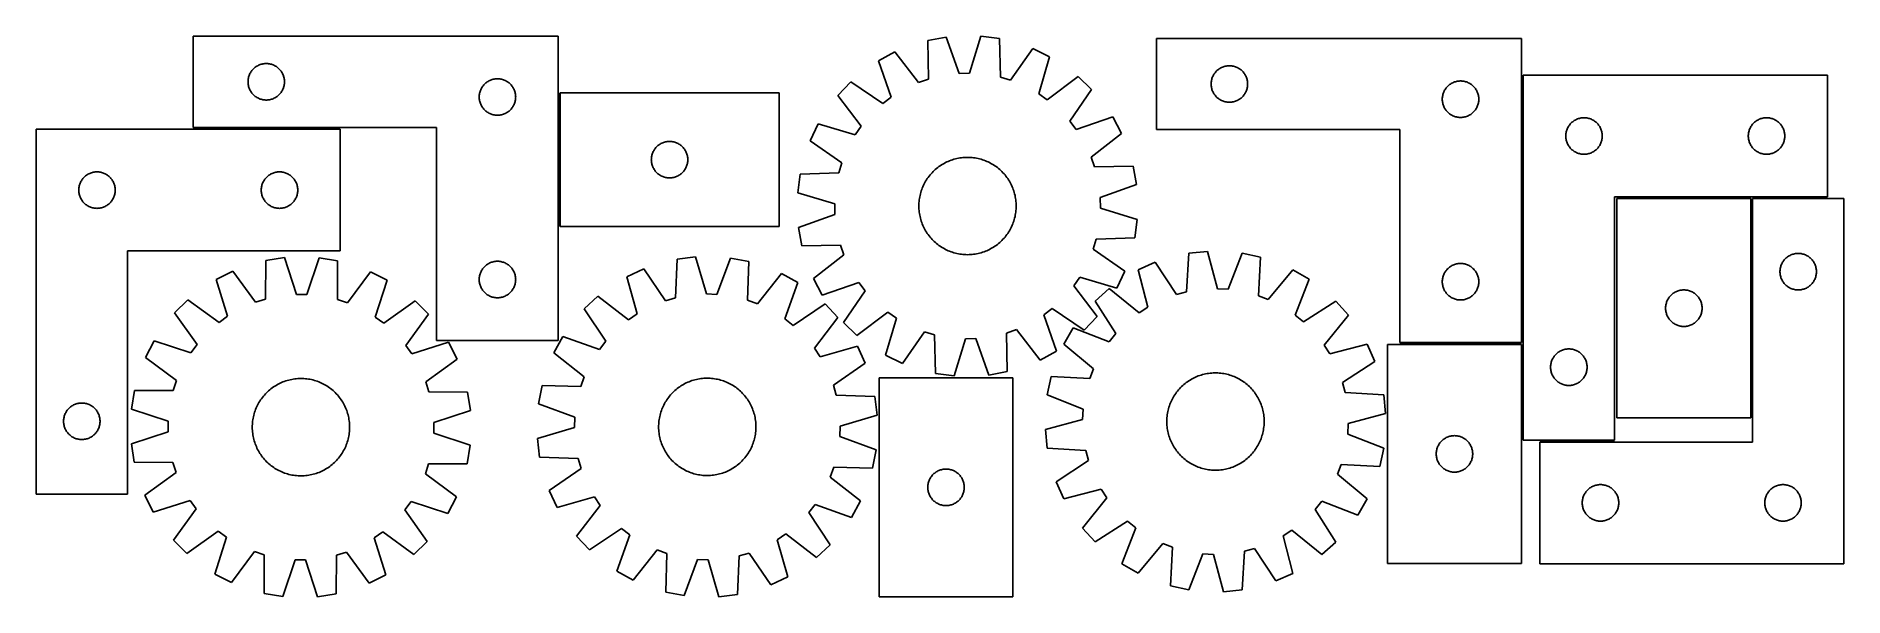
# Model space of a CAD drawing. Header units: millimetres. Extents: x 7 to 1493, y 7 to 467.
import ezdxf

# ---------------------------------------------------------------- set-up
doc = ezdxf.new("R2010")
doc.units = ezdxf.units.MM
doc.layers.add('COMMON', color=5, linetype='CONTINUOUS', true_color=0x0000ff)
doc.layers.add('CUT', color=7, linetype='CONTINUOUS', true_color=0x000000)

msp = doc.modelspace()

# ---------------------------------------------------------------- linework, layer by layer
at = {"layer": 'COMMON'}
for p, q in [((1228.541737, 435.312288), (1228.541737, 215.548119)), ((436.916957, 420.854039), (436.916957, 310.854039)), ((257.035726, 391.610875), (136.166957, 391.610875)), ((1416.337782, 334.562288), (1306.337782, 334.562288)), ((1417.087783, 153.812287), (1417.087783, 333.812287)), ((1417.837783, 334.562287), (1479.291738, 334.562287)), ((1227.791737, 214.798119), (1127.791737, 214.798119)), ((1228.541738, 135.312288), (1228.541738, 214.048118)), ((1242.837783, 134.562287), (1304.291738, 134.562287))]:
    msp.add_line(p, q, dxfattribs=at)
at = {"layer": 'CUT'}
for p, q in [((436.166957, 467.360875), (136.166957, 467.360875)), ((136.166957, 467.360875), (136.166957, 392.360875)), ((436.166957, 217.360875), (436.166957, 467.360875)), ((754.979944, 466.669823), (739.844774, 463.902665)), ((739.844774, 463.902665), (740.423983, 432.143584)), ((765.675581, 436.760325), (754.979944, 466.669823)), ((783.510742, 467.347638), (774.247506, 436.963971)), ((798.760243, 465.302336), (783.510742, 467.347638)), ((799.689855, 433.551579), (798.760243, 465.302336)), ((1227.791737, 465.548119), (927.791737, 465.548119)), ((927.791737, 465.548119), (927.791737, 390.548119)), ((1227.791737, 215.548119), (1227.791737, 465.548119)), ((712.919829, 454.441525), (699.380526, 447.132776)), ((699.380526, 447.132776), (709.745482, 417.10708)), ((732.334528, 429.301035), (712.919829, 454.441525)), ((826.1041, 457.130475), (807.90517, 431.096387)), ((839.975204, 450.472923), (826.1041, 457.130475)), ((831.047794, 419.988893), (839.975204, 450.472923)), ((181.186846, 430.633057), (181.246459, 431.40319)), ((181.246459, 431.40319), (181.345639, 432.169234)), ((181.345639, 432.169234), (181.484122, 432.929156)), ((181.484122, 432.929156), (181.661541, 433.680942)), ((181.661541, 433.680942), (181.877427, 434.422598)), ((181.877427, 434.422598), (182.131205, 435.152157)), ((182.131205, 435.152157), (182.422204, 435.867684)), ((182.422204, 435.867684), (182.749651, 436.567282)), ((182.749651, 436.567282), (183.112679, 437.249096)), ((183.112679, 437.249096), (183.510324, 437.911318)), ((183.510324, 437.911318), (183.941532, 438.552192)), ((183.941532, 438.552192), (184.40516, 439.170018)), ((184.40516, 439.170018), (184.899978, 439.763157)), ((184.899978, 439.763157), (185.424674, 440.330038)), ((185.424674, 440.330038), (185.977857, 440.869156)), ((185.977857, 440.869156), (186.55806, 441.379082)), ((186.55806, 441.379082), (187.163743, 441.858464)), ((187.163743, 441.858464), (187.793301, 442.306031)), ((187.793301, 442.306031), (188.445065, 442.720595)), ((188.445065, 442.720595), (189.117306, 443.101057)), ((189.117306, 443.101057), (189.808241, 443.446409)), ((189.808241, 443.446409), (190.516039, 443.755735)), ((190.516039, 443.755735), (191.238822, 444.028214)), ((191.238822, 444.028214), (191.974673, 444.263124)), ((191.974673, 444.263124), (192.721641, 444.459841)), ((192.721641, 444.459841), (193.477746, 444.617845)), ((193.477746, 444.617845), (194.240982, 444.736716)), ((194.240982, 444.736716), (195.009325, 444.816138)), ((195.009325, 444.816138), (195.780739, 444.855902)), ((195.780739, 444.855902), (196.553176, 444.855902)), ((196.553176, 444.855902), (197.324589, 444.816138)), ((197.324589, 444.816138), (198.092933, 444.736716)), ((198.092933, 444.736716), (198.856169, 444.617845)), ((198.856169, 444.617845), (199.612273, 444.459841)), ((199.612273, 444.459841), (200.359242, 444.263124)), ((200.359242, 444.263124), (201.095093, 444.028214)), ((201.095093, 444.028214), (201.817876, 443.755735)), ((201.817876, 443.755735), (202.525673, 443.446409)), ((202.525673, 443.446409), (203.216608, 443.101057)), ((203.216608, 443.101057), (203.888849, 442.720595)), ((203.888849, 442.720595), (204.540613, 442.306031)), ((204.540613, 442.306031), (205.170171, 441.858464)), ((205.170171, 441.858464), (205.775855, 441.379082)), ((205.775855, 441.379082), (206.356057, 440.869156)), ((206.356057, 440.869156), (206.90924, 440.330038)), ((206.90924, 440.330038), (207.433936, 439.763157)), ((207.433936, 439.763157), (207.928754, 439.170018)), ((207.928754, 439.170018), (208.392382, 438.552192)), ((208.392382, 438.552192), (208.823591, 437.911318)), ((208.823591, 437.911318), (209.221236, 437.249096)), ((209.221236, 437.249096), (209.584263, 436.567282)), ((209.584263, 436.567282), (209.911711, 435.867684)), ((209.911711, 435.867684), (210.20271, 435.152157)), ((210.20271, 435.152157), (210.456488, 434.422598)), ((210.456488, 434.422598), (210.672373, 433.680942)), ((210.672373, 433.680942), (210.849793, 432.929156)), ((210.849793, 432.929156), (210.988276, 432.169234)), ((210.988276, 432.169234), (211.087455, 431.40319)), ((211.087455, 431.40319), (211.147069, 430.633057)), ((379.117306, 430.601057), (379.808241, 430.946409)), ((379.808241, 430.946409), (380.516039, 431.255735)), ((380.516039, 431.255735), (381.238822, 431.528214)), ((381.238822, 431.528214), (381.974673, 431.763124)), ((381.974673, 431.763124), (382.721641, 431.959841)), ((382.721641, 431.959841), (383.477746, 432.117845)), ((383.477746, 432.117845), (384.240982, 432.236716)), ((384.240982, 432.236716), (385.009325, 432.316138)), ((385.009325, 432.316138), (385.780739, 432.355902)), ((385.780739, 432.355902), (386.553176, 432.355902)), ((386.553176, 432.355902), (387.324589, 432.316138)), ((387.324589, 432.316138), (388.092933, 432.236716)), ((388.092933, 432.236716), (388.856169, 432.117845)), ((388.856169, 432.117845), (389.612273, 431.959841)), ((389.612273, 431.959841), (390.359242, 431.763124)), ((390.359242, 431.763124), (391.095093, 431.528214)), ((391.095093, 431.528214), (391.817876, 431.255735)), ((391.817876, 431.255735), (392.525673, 430.946409)), ((392.525673, 430.946409), (393.216608, 430.601057)), ((740.423983, 432.143584), (732.334528, 429.301035)), ((774.247506, 436.963971), (765.675581, 436.760325)), ((807.90517, 431.096387), (799.689855, 433.551579)), ((863.455513, 434.251304), (838.102327, 415.115194)), ((874.590421, 423.633189), (863.455513, 434.251304)), ((972.970419, 430.356477), (973.108902, 431.1164)), ((973.108902, 431.1164), (973.286321, 431.868185)), ((973.286321, 431.868185), (973.502207, 432.609841)), ((973.502207, 432.609841), (973.755985, 433.3394)), ((973.755985, 433.3394), (974.046984, 434.054927)), ((974.046984, 434.054927), (974.374431, 434.754525)), ((974.374431, 434.754525), (974.737459, 435.43634)), ((974.737459, 435.43634), (975.135104, 436.098561)), ((975.135104, 436.098561), (975.566312, 436.739435)), ((975.566312, 436.739435), (976.02994, 437.357261)), ((976.02994, 437.357261), (976.524758, 437.9504)), ((976.524758, 437.9504), (977.049455, 438.517281)), ((977.049455, 438.517281), (977.602637, 439.056399)), ((977.602637, 439.056399), (978.18284, 439.566325)), ((978.18284, 439.566325), (978.788523, 440.045707)), ((978.788523, 440.045707), (979.418082, 440.493274)), ((979.418082, 440.493274), (980.069845, 440.907838)), ((980.069845, 440.907838), (980.742086, 441.288301)), ((980.742086, 441.288301), (981.433021, 441.633653)), ((981.433021, 441.633653), (982.140819, 441.942978)), ((982.140819, 441.942978), (982.863602, 442.215457)), ((982.863602, 442.215457), (983.599453, 442.450367)), ((983.599453, 442.450367), (984.346421, 442.647084)), ((984.346421, 442.647084), (985.102526, 442.805088)), ((985.102526, 442.805088), (985.865762, 442.923959)), ((985.865762, 442.923959), (986.634105, 443.003381)), ((986.634105, 443.003381), (987.405519, 443.043146)), ((987.405519, 443.043146), (988.177956, 443.043146)), ((988.177956, 443.043146), (988.949369, 443.003381)), ((988.949369, 443.003381), (989.717713, 442.923959)), ((989.717713, 442.923959), (990.480949, 442.805088)), ((990.480949, 442.805088), (991.237053, 442.647084)), ((991.237053, 442.647084), (991.984022, 442.450367)), ((991.984022, 442.450367), (992.719873, 442.215457)), ((992.719873, 442.215457), (993.442656, 441.942978)), ((993.442656, 441.942978), (994.150453, 441.633653)), ((994.150453, 441.633653), (994.841388, 441.288301)), ((994.841388, 441.288301), (995.513629, 440.907838)), ((995.513629, 440.907838), (996.165393, 440.493274)), ((996.165393, 440.493274), (996.794952, 440.045707)), ((996.794952, 440.045707), (997.400635, 439.566325)), ((997.400635, 439.566325), (997.980837, 439.056399)), ((997.980837, 439.056399), (998.53402, 438.517281)), ((998.53402, 438.517281), (999.058716, 437.9504)), ((999.058716, 437.9504), (999.553534, 437.357261)), ((999.553534, 437.357261), (1000.017162, 436.739435)), ((1000.017162, 436.739435), (1000.448371, 436.098561)), ((1000.448371, 436.098561), (1000.846016, 435.43634)), ((1000.846016, 435.43634), (1001.209044, 434.754525)), ((1001.209044, 434.754525), (1001.536491, 434.054927)), ((1001.536491, 434.054927), (1001.82749, 433.3394)), ((1001.82749, 433.3394), (1002.081268, 432.609841)), ((1002.081268, 432.609841), (1002.297153, 431.868185)), ((1002.297153, 431.868185), (1002.474573, 431.1164)), ((1002.474573, 431.1164), (1002.613056, 430.356477)), ((1229.291738, 435.312288), (1229.291738, 135.312288)), ((1479.291738, 435.312288), (1229.291738, 435.312288)), ((1479.291738, 335.312288), (1479.291738, 435.312288)), ((181.166957, 429.860875), (181.186846, 430.633057)), ((181.186846, 429.088694), (181.166957, 429.860875)), ((181.246459, 428.31856), (181.186846, 429.088694)), ((181.345639, 427.552517), (181.246459, 428.31856)), ((181.484122, 426.792594), (181.345639, 427.552517)), ((181.661541, 426.040809), (181.484122, 426.792594)), ((181.877427, 425.299153), (181.661541, 426.040809)), ((182.131205, 424.569594), (181.877427, 425.299153)), ((182.422204, 423.854067), (182.131205, 424.569594)), ((182.749651, 423.154469), (182.422204, 423.854067)), ((183.112679, 422.472654), (182.749651, 423.154469)), ((183.510324, 421.810433), (183.112679, 422.472654)), ((183.941532, 421.169559), (183.510324, 421.810433)), ((184.40516, 420.551733), (183.941532, 421.169559)), ((184.899978, 419.958594), (184.40516, 420.551733)), ((185.424674, 419.391713), (184.899978, 419.958594)), ((185.977857, 418.852595), (185.424674, 419.391713)), ((186.55806, 418.342669), (185.977857, 418.852595)), ((187.163743, 417.863287), (186.55806, 418.342669)), ((187.793301, 417.41572), (187.163743, 417.863287)), ((188.445065, 417.001156), (187.793301, 417.41572)), ((189.117306, 416.620693), (188.445065, 417.001156)), ((189.808241, 416.275341), (189.117306, 416.620693)), ((190.516039, 415.966016), (189.808241, 416.275341)), ((202.525673, 416.275341), (201.817876, 415.966016)), ((203.216608, 416.620693), (202.525673, 416.275341)), ((203.888849, 417.001156), (203.216608, 416.620693)), ((204.540613, 417.41572), (203.888849, 417.001156)), ((205.170171, 417.863287), (204.540613, 417.41572)), ((205.775855, 418.342669), (205.170171, 417.863287)), ((206.356057, 418.852595), (205.775855, 418.342669)), ((206.90924, 419.391713), (206.356057, 418.852595)), ((207.433936, 419.958594), (206.90924, 419.391713)), ((207.928754, 420.551733), (207.433936, 419.958594)), ((208.392382, 421.169559), (207.928754, 420.551733)), ((208.823591, 421.810433), (208.392382, 421.169559)), ((209.221236, 422.472654), (208.823591, 421.810433)), ((209.584263, 423.154469), (209.221236, 422.472654)), ((209.911711, 423.854067), (209.584263, 423.154469)), ((210.20271, 424.569594), (209.911711, 423.854067)), ((210.456488, 425.299153), (210.20271, 424.569594)), ((210.672373, 426.040809), (210.456488, 425.299153)), ((210.849793, 426.792594), (210.672373, 426.040809)), ((210.988276, 427.552517), (210.849793, 426.792594)), ((211.087455, 428.31856), (210.988276, 427.552517)), ((211.147069, 429.088694), (211.087455, 428.31856)), ((211.147069, 430.633057), (211.166957, 429.860875)), ((211.166957, 429.860875), (211.147069, 429.088694)), ((371.166957, 417.360875), (371.186846, 418.133057)), ((371.186846, 416.588694), (371.166957, 417.360875)), ((371.186846, 418.133057), (371.246459, 418.90319)), ((371.246459, 415.81856), (371.186846, 416.588694)), ((371.246459, 418.90319), (371.345639, 419.669234)), ((371.345639, 419.669234), (371.484122, 420.429156)), ((371.484122, 420.429156), (371.661541, 421.180942)), ((371.661541, 421.180942), (371.877427, 421.922598)), ((371.877427, 421.922598), (372.131205, 422.652157)), ((372.131205, 422.652157), (372.422204, 423.367684)), ((372.422204, 423.367684), (372.749651, 424.067282)), ((372.749651, 424.067282), (373.112679, 424.749096)), ((373.112679, 424.749096), (373.510324, 425.411318)), ((373.510324, 425.411318), (373.941532, 426.052192)), ((373.941532, 426.052192), (374.40516, 426.670018)), ((374.40516, 426.670018), (374.899978, 427.263157)), ((374.899978, 427.263157), (375.424674, 427.830038)), ((375.424674, 427.830038), (375.977857, 428.369156)), ((375.977857, 428.369156), (376.55806, 428.879082)), ((376.55806, 428.879082), (377.163743, 429.358464)), ((377.163743, 429.358464), (377.793301, 429.806031)), ((377.793301, 429.806031), (378.445065, 430.220595)), ((378.445065, 430.220595), (379.117306, 430.601057)), ((393.216608, 430.601057), (393.888849, 430.220595)), ((393.888849, 430.220595), (394.540613, 429.806031)), ((394.540613, 429.806031), (395.170171, 429.358464)), ((395.170171, 429.358464), (395.775855, 428.879082)), ((395.775855, 428.879082), (396.356057, 428.369156)), ((396.356057, 428.369156), (396.90924, 427.830038)), ((396.90924, 427.830038), (397.433936, 427.263157)), ((397.433936, 427.263157), (397.928754, 426.670018)), ((397.928754, 426.670018), (398.392382, 426.052192)), ((398.392382, 426.052192), (398.823591, 425.411318)), ((398.823591, 425.411318), (399.221236, 424.749096)), ((399.221236, 424.749096), (399.584263, 424.067282)), ((399.584263, 424.067282), (399.911711, 423.367684)), ((399.911711, 423.367684), (400.20271, 422.652157)), ((400.20271, 422.652157), (400.456488, 421.922598)), ((400.456488, 421.922598), (400.672373, 421.180942)), ((400.672373, 421.180942), (400.849793, 420.429156)), ((400.849793, 420.429156), (400.988276, 419.669234)), ((400.988276, 419.669234), (401.087455, 418.90319)), ((401.087455, 418.90319), (401.147069, 418.133057)), ((401.147069, 416.588694), (401.087455, 415.81856)), ((401.147069, 418.133057), (401.166957, 417.360875)), ((401.166957, 417.360875), (401.147069, 416.588694)), ((617.666958, 420.854039), (437.666958, 420.854039)), ((437.666958, 420.854039), (437.666958, 310.854039)), ((617.666958, 310.854039), (617.666958, 420.854039)), ((676.697035, 429.814431), (666.07892, 418.679523)), ((666.07892, 418.679523), (685.21503, 393.326337)), ((702.930349, 411.903876), (676.697035, 429.814431)), ((709.745482, 417.10708), (702.930349, 411.903876)), ((838.102327, 415.115194), (831.047794, 419.988893)), ((856.679866, 397.399875), (874.590421, 423.633189)), ((972.791737, 428.048119), (972.811626, 428.8203)), ((972.811626, 427.275937), (972.791737, 428.048119)), ((972.811626, 428.8203), (972.871239, 429.590434)), ((972.871239, 426.505804), (972.811626, 427.275937)), ((972.871239, 429.590434), (972.970419, 430.356477)), ((972.970419, 425.73976), (972.871239, 426.505804)), ((973.108902, 424.979838), (972.970419, 425.73976)), ((973.286321, 424.228052), (973.108902, 424.979838)), ((973.502207, 423.486396), (973.286321, 424.228052)), ((973.755985, 422.756837), (973.502207, 423.486396)), ((974.046984, 422.04131), (973.755985, 422.756837)), ((974.374431, 421.341712), (974.046984, 422.04131)), ((974.737459, 420.659898), (974.374431, 421.341712)), ((975.135104, 419.997676), (974.737459, 420.659898)), ((975.566312, 419.356802), (975.135104, 419.997676)), ((976.02994, 418.738976), (975.566312, 419.356802)), ((976.524758, 418.145837), (976.02994, 418.738976)), ((977.049455, 417.578956), (976.524758, 418.145837)), ((977.602637, 417.039838), (977.049455, 417.578956)), ((978.18284, 416.529912), (977.602637, 417.039838)), ((978.788523, 416.05053), (978.18284, 416.529912)), ((979.418082, 415.602963), (978.788523, 416.05053)), ((996.794952, 416.05053), (996.165393, 415.602963)), ((997.400635, 416.529912), (996.794952, 416.05053)), ((997.980837, 417.039838), (997.400635, 416.529912)), ((998.53402, 417.578956), (997.980837, 417.039838)), ((999.058716, 418.145837), (998.53402, 417.578956)), ((999.553534, 418.738976), (999.058716, 418.145837)), ((1000.017162, 419.356802), (999.553534, 418.738976)), ((1000.448371, 419.997676), (1000.017162, 419.356802)), ((1000.846016, 420.659898), (1000.448371, 419.997676)), ((1001.209044, 421.341712), (1000.846016, 420.659898)), ((1001.536491, 422.04131), (1001.209044, 421.341712)), ((1001.82749, 422.756837), (1001.536491, 422.04131)), ((1002.081268, 423.486396), (1001.82749, 422.756837)), ((1002.297153, 424.228052), (1002.081268, 423.486396)), ((1002.474573, 424.979838), (1002.297153, 424.228052)), ((1002.613056, 425.73976), (1002.474573, 424.979838)), ((1002.613056, 430.356477), (1002.712235, 429.590434)), ((1002.712235, 426.505804), (1002.613056, 425.73976)), ((1002.712235, 429.590434), (1002.771849, 428.8203)), ((1002.771849, 427.275937), (1002.712235, 426.505804)), ((1002.771849, 428.8203), (1002.791737, 428.048119)), ((1002.791737, 428.048119), (1002.771849, 427.275937)), ((1162.791737, 415.548119), (1162.811626, 416.3203)), ((1162.811626, 416.3203), (1162.871239, 417.090434)), ((1162.871239, 417.090434), (1162.970419, 417.856477)), ((1162.970419, 417.856477), (1163.108902, 418.6164)), ((1163.108902, 418.6164), (1163.286321, 419.368185)), ((1163.286321, 419.368185), (1163.502207, 420.109841)), ((1163.502207, 420.109841), (1163.755985, 420.8394)), ((1163.755985, 420.8394), (1164.046984, 421.554927)), ((1164.046984, 421.554927), (1164.374431, 422.254525)), ((1164.374431, 422.254525), (1164.737459, 422.93634)), ((1164.737459, 422.93634), (1165.135104, 423.598561)), ((1165.135104, 423.598561), (1165.566312, 424.239435)), ((1165.566312, 424.239435), (1166.02994, 424.857261)), ((1166.02994, 424.857261), (1166.524758, 425.4504)), ((1166.524758, 425.4504), (1167.049455, 426.017281)), ((1167.049455, 426.017281), (1167.602637, 426.556399)), ((1167.602637, 426.556399), (1168.18284, 427.066325)), ((1168.18284, 427.066325), (1168.788523, 427.545707)), ((1168.788523, 427.545707), (1169.418082, 427.993274)), ((1169.418082, 427.993274), (1170.069845, 428.407838)), ((1170.069845, 428.407838), (1170.742086, 428.788301)), ((1170.742086, 428.788301), (1171.433021, 429.133653)), ((1171.433021, 429.133653), (1172.140819, 429.442978)), ((1172.140819, 429.442978), (1172.863602, 429.715457)), ((1172.863602, 429.715457), (1173.599453, 429.950367)), ((1173.599453, 429.950367), (1174.346421, 430.147084)), ((1174.346421, 430.147084), (1175.102526, 430.305088)), ((1175.102526, 430.305088), (1175.865762, 430.423959)), ((1175.865762, 430.423959), (1176.634105, 430.503381)), ((1176.634105, 430.503381), (1177.405519, 430.543146)), ((1177.405519, 430.543146), (1178.177956, 430.543146)), ((1178.177956, 430.543146), (1178.949369, 430.503381)), ((1178.949369, 430.503381), (1179.717713, 430.423959)), ((1179.717713, 430.423959), (1180.480949, 430.305088)), ((1180.480949, 430.305088), (1181.237053, 430.147084)), ((1181.237053, 430.147084), (1181.984022, 429.950367)), ((1181.984022, 429.950367), (1182.719873, 429.715457)), ((1182.719873, 429.715457), (1183.442656, 429.442978)), ((1183.442656, 429.442978), (1184.150453, 429.133653)), ((1184.150453, 429.133653), (1184.841388, 428.788301)), ((1184.841388, 428.788301), (1185.513629, 428.407838)), ((1185.513629, 428.407838), (1186.165393, 427.993274)), ((1186.165393, 427.993274), (1186.794952, 427.545707)), ((1186.794952, 427.545707), (1187.400635, 427.066325)), ((1187.400635, 427.066325), (1187.980837, 426.556399)), ((1187.980837, 426.556399), (1188.53402, 426.017281)), ((1188.53402, 426.017281), (1189.058716, 425.4504)), ((1189.058716, 425.4504), (1189.553534, 424.857261)), ((1189.553534, 424.857261), (1190.017162, 424.239435)), ((1190.017162, 424.239435), (1190.448371, 423.598561)), ((1190.448371, 423.598561), (1190.846016, 422.93634)), ((1190.846016, 422.93634), (1191.209044, 422.254525)), ((1191.209044, 422.254525), (1191.536491, 421.554927)), ((1191.536491, 421.554927), (1191.82749, 420.8394)), ((1191.82749, 420.8394), (1192.081268, 420.109841)), ((1192.081268, 420.109841), (1192.297153, 419.368185)), ((1192.297153, 419.368185), (1192.474573, 418.6164)), ((1192.474573, 418.6164), (1192.613056, 417.856477)), ((1192.613056, 417.856477), (1192.712235, 417.090434)), ((1192.712235, 417.090434), (1192.771849, 416.3203)), ((1192.771849, 416.3203), (1192.791737, 415.548119)), ((191.238822, 415.693537), (190.516039, 415.966016)), ((191.974673, 415.458627), (191.238822, 415.693537)), ((192.721641, 415.26191), (191.974673, 415.458627)), ((193.477746, 415.103906), (192.721641, 415.26191)), ((194.240982, 414.985035), (193.477746, 415.103906)), ((195.009325, 414.905613), (194.240982, 414.985035)), ((195.780739, 414.865848), (195.009325, 414.905613)), ((196.553176, 414.865848), (195.780739, 414.865848)), ((197.324589, 414.905613), (196.553176, 414.865848)), ((198.092933, 414.985035), (197.324589, 414.905613)), ((198.856169, 415.103906), (198.092933, 414.985035)), ((199.612273, 415.26191), (198.856169, 415.103906)), ((200.359242, 415.458627), (199.612273, 415.26191)), ((201.095093, 415.693537), (200.359242, 415.458627)), ((201.817876, 415.966016), (201.095093, 415.693537)), ((371.345639, 415.052517), (371.246459, 415.81856)), ((371.484122, 414.292594), (371.345639, 415.052517)), ((371.661541, 413.540809), (371.484122, 414.292594)), ((371.877427, 412.799153), (371.661541, 413.540809)), ((372.131205, 412.069594), (371.877427, 412.799153)), ((372.422204, 411.354067), (372.131205, 412.069594)), ((372.749651, 410.654469), (372.422204, 411.354067)), ((373.112679, 409.972654), (372.749651, 410.654469)), ((373.510324, 409.310433), (373.112679, 409.972654)), ((373.941532, 408.669559), (373.510324, 409.310433)), ((374.40516, 408.051733), (373.941532, 408.669559)), ((374.899978, 407.458594), (374.40516, 408.051733)), ((375.424674, 406.891713), (374.899978, 407.458594)), ((375.977857, 406.352595), (375.424674, 406.891713)), ((376.55806, 405.842669), (375.977857, 406.352595)), ((377.163743, 405.363287), (376.55806, 405.842669)), ((377.793301, 404.91572), (377.163743, 405.363287)), ((378.445065, 404.501156), (377.793301, 404.91572)), ((379.117306, 404.120693), (378.445065, 404.501156)), ((379.808241, 403.775341), (379.117306, 404.120693)), ((380.516039, 403.466016), (379.808241, 403.775341)), ((381.238822, 403.193537), (380.516039, 403.466016)), ((381.974673, 402.958627), (381.238822, 403.193537)), ((382.721641, 402.76191), (381.974673, 402.958627)), ((383.477746, 402.603906), (382.721641, 402.76191)), ((384.240982, 402.485035), (383.477746, 402.603906)), ((385.009325, 402.405613), (384.240982, 402.485035)), ((385.780739, 402.365848), (385.009325, 402.405613)), ((386.553176, 402.365848), (385.780739, 402.365848)), ((387.324589, 402.405613), (386.553176, 402.365848)), ((388.092933, 402.485035), (387.324589, 402.405613)), ((388.856169, 402.603906), (388.092933, 402.485035)), ((389.612273, 402.76191), (388.856169, 402.603906)), ((390.359242, 402.958627), (389.612273, 402.76191)), ((391.095093, 403.193537), (390.359242, 402.958627)), ((391.817876, 403.466016), (391.095093, 403.193537)), ((392.525673, 403.775341), (391.817876, 403.466016)), ((393.216608, 404.120693), (392.525673, 403.775341)), ((393.888849, 404.501156), (393.216608, 404.120693)), ((394.540613, 404.91572), (393.888849, 404.501156)), ((395.170171, 405.363287), (394.540613, 404.91572)), ((395.775855, 405.842669), (395.170171, 405.363287)), ((396.356057, 406.352595), (395.775855, 405.842669)), ((396.90924, 406.891713), (396.356057, 406.352595)), ((397.433936, 407.458594), (396.90924, 406.891713)), ((397.928754, 408.051733), (397.433936, 407.458594)), ((398.392382, 408.669559), (397.928754, 408.051733)), ((398.823591, 409.310433), (398.392382, 408.669559)), ((399.221236, 409.972654), (398.823591, 409.310433)), ((399.584263, 410.654469), (399.221236, 409.972654)), ((399.911711, 411.354067), (399.584263, 410.654469)), ((400.20271, 412.069594), (399.911711, 411.354067)), ((400.456488, 412.799153), (400.20271, 412.069594)), ((400.672373, 413.540809), (400.456488, 412.799153)), ((400.849793, 414.292594), (400.672373, 413.540809)), ((400.988276, 415.052517), (400.849793, 414.292594)), ((401.087455, 415.81856), (400.988276, 415.052517)), ((980.069845, 415.188399), (979.418082, 415.602963)), ((980.742086, 414.807937), (980.069845, 415.188399)), ((981.433021, 414.462585), (980.742086, 414.807937)), ((982.140819, 414.153259), (981.433021, 414.462585)), ((982.863602, 413.88078), (982.140819, 414.153259)), ((983.599453, 413.64587), (982.863602, 413.88078)), ((984.346421, 413.449153), (983.599453, 413.64587)), ((985.102526, 413.291149), (984.346421, 413.449153)), ((985.865762, 413.172278), (985.102526, 413.291149)), ((986.634105, 413.092856), (985.865762, 413.172278)), ((987.405519, 413.053092), (986.634105, 413.092856)), ((988.177956, 413.053092), (987.405519, 413.053092)), ((988.949369, 413.092856), (988.177956, 413.053092)), ((989.717713, 413.172278), (988.949369, 413.092856)), ((990.480949, 413.291149), (989.717713, 413.172278)), ((991.237053, 413.449153), (990.480949, 413.291149)), ((991.984022, 413.64587), (991.237053, 413.449153)), ((992.719873, 413.88078), (991.984022, 413.64587)), ((993.442656, 414.153259), (992.719873, 413.88078)), ((994.150453, 414.462585), (993.442656, 414.153259)), ((994.841388, 414.807937), (994.150453, 414.462585)), ((995.513629, 415.188399), (994.841388, 414.807937)), ((996.165393, 415.602963), (995.513629, 415.188399)), ((1162.811626, 414.775937), (1162.791737, 415.548119)), ((1162.871239, 414.005804), (1162.811626, 414.775937)), ((1162.970419, 413.23976), (1162.871239, 414.005804)), ((1163.108902, 412.479838), (1162.970419, 413.23976)), ((1163.286321, 411.728052), (1163.108902, 412.479838)), ((1163.502207, 410.986396), (1163.286321, 411.728052)), ((1163.755985, 410.256837), (1163.502207, 410.986396)), ((1164.046984, 409.54131), (1163.755985, 410.256837)), ((1164.374431, 408.841712), (1164.046984, 409.54131)), ((1164.737459, 408.159898), (1164.374431, 408.841712)), ((1165.135104, 407.497676), (1164.737459, 408.159898)), ((1165.566312, 406.856802), (1165.135104, 407.497676)), ((1166.02994, 406.238976), (1165.566312, 406.856802)), ((1166.524758, 405.645837), (1166.02994, 406.238976)), ((1167.049455, 405.078956), (1166.524758, 405.645837)), ((1167.602637, 404.539838), (1167.049455, 405.078956)), ((1168.18284, 404.029912), (1167.602637, 404.539838)), ((1168.788523, 403.55053), (1168.18284, 404.029912)), ((1169.418082, 403.102963), (1168.788523, 403.55053)), ((1170.069845, 402.688399), (1169.418082, 403.102963)), ((1170.742086, 402.307937), (1170.069845, 402.688399)), ((1171.433021, 401.962585), (1170.742086, 402.307937)), ((1172.140819, 401.653259), (1171.433021, 401.962585)), ((1172.863602, 401.38078), (1172.140819, 401.653259)), ((1173.599453, 401.14587), (1172.863602, 401.38078)), ((1182.719873, 401.38078), (1181.984022, 401.14587)), ((1183.442656, 401.653259), (1182.719873, 401.38078)), ((1184.150453, 401.962585), (1183.442656, 401.653259)), ((1184.841388, 402.307937), (1184.150453, 401.962585)), ((1185.513629, 402.688399), (1184.841388, 402.307937)), ((1186.165393, 403.102963), (1185.513629, 402.688399)), ((1186.794952, 403.55053), (1186.165393, 403.102963)), ((1187.400635, 404.029912), (1186.794952, 403.55053)), ((1187.980837, 404.539838), (1187.400635, 404.029912)), ((1188.53402, 405.078956), (1187.980837, 404.539838)), ((1189.058716, 405.645837), (1188.53402, 405.078956)), ((1189.553534, 406.238976), (1189.058716, 405.645837)), ((1190.017162, 406.856802), (1189.553534, 406.238976)), ((1190.448371, 407.497676), (1190.017162, 406.856802)), ((1190.846016, 408.159898), (1190.448371, 407.497676)), ((1191.209044, 408.841712), (1190.846016, 408.159898)), ((1191.536491, 409.54131), (1191.209044, 408.841712)), ((1191.82749, 410.256837), (1191.536491, 409.54131)), ((1192.081268, 410.986396), (1191.82749, 410.256837)), ((1192.297153, 411.728052), (1192.081268, 410.986396)), ((1192.474573, 412.479838), (1192.297153, 411.728052)), ((1192.613056, 413.23976), (1192.474573, 412.479838)), ((1192.712235, 414.005804), (1192.613056, 413.23976)), ((1192.771849, 414.775937), (1192.712235, 414.005804)), ((1192.791737, 415.548119), (1192.771849, 414.775937)), ((7.035726, 390.860874), (7.035726, 90.860874)), ((257.035726, 390.860874), (7.035726, 390.860874)), ((136.166957, 392.360875), (336.166957, 392.360875)), ((257.035726, 290.860874), (257.035726, 390.860874)), ((336.166957, 392.360875), (336.166957, 217.360875)), ((649.857301, 395.199214), (643.199749, 381.328109)), ((680.341331, 386.271804), (649.857301, 395.199214)), ((685.21503, 393.326337), (680.341331, 386.271804)), ((861.88307, 390.584742), (856.679866, 397.399875)), ((891.908766, 400.949698), (861.88307, 390.584742)), ((874.077025, 367.995696), (899.217515, 387.410395)), ((899.217515, 387.410395), (891.908766, 400.949698)), ((927.791737, 390.548119), (1127.791737, 390.548119)), ((1127.791737, 390.548119), (1127.791737, 215.548119)), ((1174.346421, 400.949153), (1173.599453, 401.14587)), ((1175.102526, 400.791149), (1174.346421, 400.949153)), ((1175.865762, 400.672278), (1175.102526, 400.791149)), ((1176.634105, 400.592856), (1175.865762, 400.672278)), ((1177.405519, 400.553092), (1176.634105, 400.592856)), ((1178.177956, 400.553092), (1177.405519, 400.553092)), ((1178.949369, 400.592856), (1178.177956, 400.553092)), ((1179.717713, 400.672278), (1178.949369, 400.592856)), ((1180.480949, 400.791149), (1179.717713, 400.672278)), ((1181.237053, 400.949153), (1180.480949, 400.791149)), ((1181.984022, 401.14587), (1181.237053, 400.949153)), ((1264.296711, 385.698506), (1264.336475, 386.46992)), ((1264.336475, 386.46992), (1264.415898, 387.238263)), ((1264.415898, 387.238263), (1264.534769, 388.001499)), ((1264.534769, 388.001499), (1264.692773, 388.757604)), ((1264.692773, 388.757604), (1264.88949, 389.504572)), ((1264.88949, 389.504572), (1265.1244, 390.240424)), ((1265.1244, 390.240424), (1265.396879, 390.963206)), ((1265.396879, 390.963206), (1265.706204, 391.671004)), ((1265.706204, 391.671004), (1266.051556, 392.361939)), ((1266.051556, 392.361939), (1266.432019, 393.03418)), ((1266.432019, 393.03418), (1266.846583, 393.685944)), ((1266.846583, 393.685944), (1267.29415, 394.315502)), ((1267.29415, 394.315502), (1267.773532, 394.921185)), ((1267.773532, 394.921185), (1268.283458, 395.501388)), ((1268.283458, 395.501388), (1268.822576, 396.054571)), ((1268.822576, 396.054571), (1269.389457, 396.579267)), ((1269.389457, 396.579267), (1269.982596, 397.074085)), ((1269.982596, 397.074085), (1270.600422, 397.537713)), ((1270.600422, 397.537713), (1271.241295, 397.968921)), ((1271.241295, 397.968921), (1271.903517, 398.366566)), ((1271.903517, 398.366566), (1272.585331, 398.729594)), ((1272.585331, 398.729594), (1273.28493, 399.057041)), ((1273.28493, 399.057041), (1274.000457, 399.34804)), ((1274.000457, 399.34804), (1274.730016, 399.601818)), ((1274.730016, 399.601818), (1275.471672, 399.817704)), ((1275.471672, 399.817704), (1276.223457, 399.995123)), ((1276.223457, 399.995123), (1276.98338, 400.133606)), ((1276.98338, 400.133606), (1277.749423, 400.232786)), ((1277.749423, 400.232786), (1278.519557, 400.292399)), ((1278.519557, 400.292399), (1279.291738, 400.312288)), ((1279.291738, 400.312288), (1280.06392, 400.292399)), ((1280.06392, 400.292399), (1280.834053, 400.232786)), ((1280.834053, 400.232786), (1281.600097, 400.133606)), ((1281.600097, 400.133606), (1282.360019, 399.995123)), ((1282.360019, 399.995123), (1283.111805, 399.817704)), ((1283.111805, 399.817704), (1283.853461, 399.601818)), ((1283.853461, 399.601818), (1284.58302, 399.34804)), ((1284.58302, 399.34804), (1285.298547, 399.057041)), ((1285.298547, 399.057041), (1285.998145, 398.729594)), ((1285.998145, 398.729594), (1286.679959, 398.366566)), ((1286.679959, 398.366566), (1287.342181, 397.968921)), ((1287.342181, 397.968921), (1287.983055, 397.537713)), ((1287.983055, 397.537713), (1288.600881, 397.074085)), ((1288.600881, 397.074085), (1289.19402, 396.579267)), ((1289.19402, 396.579267), (1289.760901, 396.054571)), ((1289.760901, 396.054571), (1290.300019, 395.501388)), ((1290.300019, 395.501388), (1290.809945, 394.921185)), ((1290.809945, 394.921185), (1291.289327, 394.315502)), ((1291.289327, 394.315502), (1291.736894, 393.685944)), ((1291.736894, 393.685944), (1292.151458, 393.03418)), ((1292.151458, 393.03418), (1292.53192, 392.361939)), ((1292.53192, 392.361939), (1292.877272, 391.671004)), ((1292.877272, 391.671004), (1293.186598, 390.963206)), ((1293.186598, 390.963206), (1293.459077, 390.240424)), ((1293.459077, 390.240424), (1293.693986, 389.504572)), ((1293.693986, 389.504572), (1293.890704, 388.757604)), ((1293.890704, 388.757604), (1294.048708, 388.001499)), ((1294.048708, 388.001499), (1294.167578, 387.238263)), ((1294.167578, 387.238263), (1294.247001, 386.46992)), ((1294.247001, 386.46992), (1294.286765, 385.698506)), ((1414.296711, 385.698506), (1414.336475, 386.46992)), ((1414.336475, 386.46992), (1414.415898, 387.238263)), ((1414.415898, 387.238263), (1414.534769, 388.001499)), ((1414.534769, 388.001499), (1414.692773, 388.757604)), ((1414.692773, 388.757604), (1414.88949, 389.504572)), ((1414.88949, 389.504572), (1415.1244, 390.240424)), ((1415.1244, 390.240424), (1415.396879, 390.963206)), ((1415.396879, 390.963206), (1415.706204, 391.671004)), ((1415.706204, 391.671004), (1416.051556, 392.361939)), ((1416.051556, 392.361939), (1416.432019, 393.03418)), ((1416.432019, 393.03418), (1416.846583, 393.685944)), ((1416.846583, 393.685944), (1417.29415, 394.315502)), ((1417.29415, 394.315502), (1417.773532, 394.921185)), ((1417.773532, 394.921185), (1418.283458, 395.501388)), ((1418.283458, 395.501388), (1418.822576, 396.054571)), ((1418.822576, 396.054571), (1419.389457, 396.579267)), ((1419.389457, 396.579267), (1419.982596, 397.074085)), ((1419.982596, 397.074085), (1420.600422, 397.537713)), ((1420.600422, 397.537713), (1421.241295, 397.968921)), ((1421.241295, 397.968921), (1421.903517, 398.366566)), ((1421.903517, 398.366566), (1422.585331, 398.729594)), ((1422.585331, 398.729594), (1423.28493, 399.057041)), ((1423.28493, 399.057041), (1424.000457, 399.34804)), ((1424.000457, 399.34804), (1424.730016, 399.601818)), ((1424.730016, 399.601818), (1425.471672, 399.817704)), ((1425.471672, 399.817704), (1426.223457, 399.995123)), ((1426.223457, 399.995123), (1426.98338, 400.133606)), ((1426.98338, 400.133606), (1427.749423, 400.232786)), ((1427.749423, 400.232786), (1428.519557, 400.292399)), ((1428.519557, 400.292399), (1429.291738, 400.312288)), ((1429.291738, 400.312288), (1430.06392, 400.292399)), ((1430.06392, 400.292399), (1430.834053, 400.232786)), ((1430.834053, 400.232786), (1431.600097, 400.133606)), ((1431.600097, 400.133606), (1432.360019, 399.995123)), ((1432.360019, 399.995123), (1433.111805, 399.817704)), ((1433.111805, 399.817704), (1433.853461, 399.601818)), ((1433.853461, 399.601818), (1434.58302, 399.34804)), ((1434.58302, 399.34804), (1435.298547, 399.057041)), ((1435.298547, 399.057041), (1435.998145, 398.729594)), ((1435.998145, 398.729594), (1436.679959, 398.366566)), ((1436.679959, 398.366566), (1437.342181, 397.968921)), ((1437.342181, 397.968921), (1437.983055, 397.537713)), ((1437.983055, 397.537713), (1438.600881, 397.074085)), ((1438.600881, 397.074085), (1439.19402, 396.579267)), ((1439.19402, 396.579267), (1439.760901, 396.054571)), ((1439.760901, 396.054571), (1440.300019, 395.501388)), ((1440.300019, 395.501388), (1440.809945, 394.921185)), ((1440.809945, 394.921185), (1441.289327, 394.315502)), ((1441.289327, 394.315502), (1441.736894, 393.685944)), ((1441.736894, 393.685944), (1442.151458, 393.03418)), ((1442.151458, 393.03418), (1442.53192, 392.361939)), ((1442.53192, 392.361939), (1442.877272, 391.671004)), ((1442.877272, 391.671004), (1443.186598, 390.963206)), ((1443.186598, 390.963206), (1443.459077, 390.240424)), ((1443.459077, 390.240424), (1443.693986, 389.504572)), ((1443.693986, 389.504572), (1443.890704, 388.757604)), ((1443.890704, 388.757604), (1444.048708, 388.001499)), ((1444.048708, 388.001499), (1444.167578, 387.238263)), ((1444.167578, 387.238263), (1444.247001, 386.46992)), ((1444.247001, 386.46992), (1444.286765, 385.698506)), ((513.631206, 371.14532), (513.922205, 371.860847)), ((513.922205, 371.860847), (514.249652, 372.560446)), ((514.249652, 372.560446), (514.61268, 373.24226)), ((514.61268, 373.24226), (515.010325, 373.904482)), ((515.010325, 373.904482), (515.441533, 374.545355)), ((515.441533, 374.545355), (515.905161, 375.163181)), ((515.905161, 375.163181), (516.399979, 375.756321)), ((516.399979, 375.756321), (516.924675, 376.323201)), ((516.924675, 376.323201), (517.477858, 376.862319)), ((517.477858, 376.862319), (518.058061, 377.372245)), ((518.058061, 377.372245), (518.663744, 377.851627)), ((518.663744, 377.851627), (519.293302, 378.299194)), ((519.293302, 378.299194), (519.945066, 378.713758)), ((519.945066, 378.713758), (520.617307, 379.094221)), ((520.617307, 379.094221), (521.308242, 379.439573)), ((521.308242, 379.439573), (522.01604, 379.748898)), ((522.01604, 379.748898), (522.738823, 380.021377)), ((522.738823, 380.021377), (523.474674, 380.256287)), ((523.474674, 380.256287), (524.221642, 380.453004)), ((524.221642, 380.453004), (524.977747, 380.611008)), ((524.977747, 380.611008), (525.740983, 380.729879)), ((525.740983, 380.729879), (526.509326, 380.809302)), ((526.509326, 380.809302), (527.28074, 380.849066)), ((527.28074, 380.849066), (528.053177, 380.849066)), ((528.053177, 380.849066), (528.82459, 380.809302)), ((528.82459, 380.809302), (529.592934, 380.729879)), ((529.592934, 380.729879), (530.35617, 380.611008)), ((530.35617, 380.611008), (531.112274, 380.453004)), ((531.112274, 380.453004), (531.859243, 380.256287)), ((531.859243, 380.256287), (532.595094, 380.021377)), ((532.595094, 380.021377), (533.317877, 379.748898)), ((533.317877, 379.748898), (534.025674, 379.439573)), ((534.025674, 379.439573), (534.716609, 379.094221)), ((534.716609, 379.094221), (535.38885, 378.713758)), ((535.38885, 378.713758), (536.040614, 378.299194)), ((536.040614, 378.299194), (536.670172, 377.851627)), ((536.670172, 377.851627), (537.275856, 377.372245)), ((537.275856, 377.372245), (537.856058, 376.862319)), ((537.856058, 376.862319), (538.409241, 376.323201)), ((538.409241, 376.323201), (538.933937, 375.756321)), ((538.933937, 375.756321), (539.428755, 375.163181)), ((539.428755, 375.163181), (539.892383, 374.545355)), ((539.892383, 374.545355), (540.323592, 373.904482)), ((540.323592, 373.904482), (540.721237, 373.24226)), ((540.721237, 373.24226), (541.084264, 372.560446)), ((541.084264, 372.560446), (541.411712, 371.860847)), ((541.411712, 371.860847), (541.702711, 371.14532)), ((643.199749, 381.328109), (669.233837, 363.129179)), ((1264.296711, 384.926069), (1264.296711, 385.698506)), ((1264.336475, 384.154656), (1264.296711, 384.926069)), ((1264.415898, 383.386312), (1264.336475, 384.154656)), ((1264.534769, 382.623076), (1264.415898, 383.386312)), ((1264.692773, 381.866972), (1264.534769, 382.623076)), ((1264.88949, 381.120003), (1264.692773, 381.866972)), ((1265.1244, 380.384152), (1264.88949, 381.120003)), ((1265.396879, 379.661369), (1265.1244, 380.384152)), ((1265.706204, 378.953572), (1265.396879, 379.661369)), ((1266.051556, 378.262637), (1265.706204, 378.953572)), ((1266.432019, 377.590396), (1266.051556, 378.262637)), ((1266.846583, 376.938632), (1266.432019, 377.590396)), ((1267.29415, 376.309074), (1266.846583, 376.938632)), ((1267.773532, 375.70339), (1267.29415, 376.309074)), ((1268.283458, 375.123188), (1267.773532, 375.70339)), ((1268.822576, 374.570005), (1268.283458, 375.123188)), ((1269.389457, 374.045309), (1268.822576, 374.570005)), ((1269.982596, 373.550491), (1269.389457, 374.045309)), ((1270.600422, 373.086863), (1269.982596, 373.550491)), ((1271.241295, 372.655654), (1270.600422, 373.086863)), ((1271.903517, 372.258009), (1271.241295, 372.655654)), ((1272.585331, 371.894982), (1271.903517, 372.258009)), ((1273.28493, 371.567534), (1272.585331, 371.894982)), ((1274.000457, 371.276535), (1273.28493, 371.567534)), ((1285.298547, 371.567534), (1284.58302, 371.276535)), ((1285.998145, 371.894982), (1285.298547, 371.567534)), ((1286.679959, 372.258009), (1285.998145, 371.894982)), ((1287.342181, 372.655654), (1286.679959, 372.258009)), ((1287.983055, 373.086863), (1287.342181, 372.655654)), ((1288.600881, 373.550491), (1287.983055, 373.086863)), ((1289.19402, 374.045309), (1288.600881, 373.550491)), ((1289.760901, 374.570005), (1289.19402, 374.045309)), ((1290.300019, 375.123188), (1289.760901, 374.570005)), ((1290.809945, 375.70339), (1290.300019, 375.123188)), ((1291.289327, 376.309074), (1290.809945, 375.70339)), ((1291.736894, 376.938632), (1291.289327, 376.309074)), ((1292.151458, 377.590396), (1291.736894, 376.938632)), ((1292.53192, 378.262637), (1292.151458, 377.590396)), ((1292.877272, 378.953572), (1292.53192, 378.262637)), ((1293.186598, 379.661369), (1292.877272, 378.953572)), ((1293.459077, 380.384152), (1293.186598, 379.661369)), ((1293.693986, 381.120003), (1293.459077, 380.384152)), ((1293.890704, 381.866972), (1293.693986, 381.120003)), ((1294.048708, 382.623076), (1293.890704, 381.866972)), ((1294.167578, 383.386312), (1294.048708, 382.623076)), ((1294.247001, 384.154656), (1294.167578, 383.386312)), ((1294.286765, 384.926069), (1294.247001, 384.154656)), ((1294.286765, 385.698506), (1294.286765, 384.926069)), ((1414.296711, 384.926069), (1414.296711, 385.698506)), ((1414.336475, 384.154656), (1414.296711, 384.926069)), ((1414.415898, 383.386312), (1414.336475, 384.154656)), ((1414.534769, 382.623076), (1414.415898, 383.386312)), ((1414.692773, 381.866972), (1414.534769, 382.623076)), ((1414.88949, 381.120003), (1414.692773, 381.866972)), ((1415.1244, 380.384152), (1414.88949, 381.120003)), ((1415.396879, 379.661369), (1415.1244, 380.384152)), ((1415.706204, 378.953572), (1415.396879, 379.661369)), ((1416.051556, 378.262637), (1415.706204, 378.953572)), ((1416.432019, 377.590396), (1416.051556, 378.262637)), ((1416.846583, 376.938632), (1416.432019, 377.590396)), ((1417.29415, 376.309074), (1416.846583, 376.938632)), ((1417.773532, 375.70339), (1417.29415, 376.309074)), ((1418.283458, 375.123188), (1417.773532, 375.70339)), ((1418.822576, 374.570005), (1418.283458, 375.123188)), ((1419.389457, 374.045309), (1418.822576, 374.570005)), ((1419.982596, 373.550491), (1419.389457, 374.045309)), ((1420.600422, 373.086863), (1419.982596, 373.550491)), ((1421.241295, 372.655654), (1420.600422, 373.086863)), ((1421.903517, 372.258009), (1421.241295, 372.655654)), ((1422.585331, 371.894982), (1421.903517, 372.258009)), ((1423.28493, 371.567534), (1422.585331, 371.894982)), ((1424.000457, 371.276535), (1423.28493, 371.567534)), ((1435.298547, 371.567534), (1434.58302, 371.276535)), ((1435.998145, 371.894982), (1435.298547, 371.567534)), ((1436.679959, 372.258009), (1435.998145, 371.894982)), ((1437.342181, 372.655654), (1436.679959, 372.258009)), ((1437.983055, 373.086863), (1437.342181, 372.655654)), ((1438.600881, 373.550491), (1437.983055, 373.086863)), ((1439.19402, 374.045309), (1438.600881, 373.550491)), ((1439.760901, 374.570005), (1439.19402, 374.045309)), ((1440.300019, 375.123188), (1439.760901, 374.570005)), ((1440.809945, 375.70339), (1440.300019, 375.123188)), ((1441.289327, 376.309074), (1440.809945, 375.70339)), ((1441.736894, 376.938632), (1441.289327, 376.309074)), ((1442.151458, 377.590396), (1441.736894, 376.938632)), ((1442.53192, 378.262637), (1442.151458, 377.590396)), ((1442.877272, 378.953572), (1442.53192, 378.262637)), ((1443.186598, 379.661369), (1442.877272, 378.953572)), ((1443.459077, 380.384152), (1443.186598, 379.661369)), ((1443.693986, 381.120003), (1443.459077, 380.384152)), ((1443.890704, 381.866972), (1443.693986, 381.120003)), ((1444.048708, 382.623076), (1443.890704, 381.866972)), ((1444.167578, 383.386312), (1444.048708, 382.623076)), ((1444.247001, 384.154656), (1444.167578, 383.386312)), ((1444.286765, 384.926069), (1444.247001, 384.154656)), ((1444.286765, 385.698506), (1444.286765, 384.926069)), ((512.666958, 365.854039), (512.686847, 366.62622)), ((512.686847, 365.081857), (512.666958, 365.854039)), ((512.686847, 366.62622), (512.74646, 367.396354)), ((512.74646, 364.311724), (512.686847, 365.081857)), ((512.74646, 367.396354), (512.84564, 368.162397)), ((512.84564, 363.54568), (512.74646, 364.311724)), ((512.84564, 368.162397), (512.984123, 368.92232)), ((512.984123, 362.785758), (512.84564, 363.54568)), ((512.984123, 368.92232), (513.161542, 369.674106)), ((513.161542, 362.033972), (512.984123, 362.785758)), ((513.161542, 369.674106), (513.377428, 370.415761)), ((513.377428, 361.292316), (513.161542, 362.033972)), ((513.377428, 370.415761), (513.631206, 371.14532)), ((513.631206, 360.562757), (513.377428, 361.292316)), ((513.922205, 359.84723), (513.631206, 360.562757)), ((514.249652, 359.147632), (513.922205, 359.84723)), ((514.61268, 358.465818), (514.249652, 359.147632)), ((515.010325, 357.803596), (514.61268, 358.465818)), ((515.441533, 357.162722), (515.010325, 357.803596)), ((515.905161, 356.544897), (515.441533, 357.162722)), ((539.892383, 357.162722), (539.428755, 356.544897)), ((540.323592, 357.803596), (539.892383, 357.162722)), ((540.721237, 358.465818), (540.323592, 357.803596)), ((541.084264, 359.147632), (540.721237, 358.465818)), ((541.411712, 359.84723), (541.084264, 359.147632)), ((541.702711, 360.562757), (541.411712, 359.84723)), ((541.702711, 371.14532), (541.956489, 370.415761)), ((541.956489, 361.292316), (541.702711, 360.562757)), ((541.956489, 370.415761), (542.172374, 369.674106)), ((542.172374, 362.033972), (541.956489, 361.292316)), ((542.172374, 369.674106), (542.349794, 368.92232)), ((542.349794, 362.785758), (542.172374, 362.033972)), ((542.349794, 368.92232), (542.488277, 368.162397)), ((542.488277, 363.54568), (542.349794, 362.785758)), ((542.488277, 368.162397), (542.587456, 367.396354)), ((542.587456, 364.311724), (542.488277, 363.54568)), ((542.587456, 367.396354), (542.64707, 366.62622)), ((542.64707, 365.081857), (542.587456, 364.311724)), ((542.64707, 366.62622), (542.666958, 365.854039)), ((542.666958, 365.854039), (542.64707, 365.081857)), ((669.233837, 363.129179), (666.778644, 354.913864)), ((744.263438, 356.055989), (745.165658, 356.930635)), ((745.165658, 356.930635), (746.094906, 357.77651)), ((746.094906, 357.77651), (747.050265, 358.59278)), ((747.050265, 358.59278), (748.030793, 359.378637)), ((748.030793, 359.378637), (749.035521, 360.133309)), ((749.035521, 360.133309), (750.063458, 360.856048)), ((750.063458, 360.856048), (751.11359, 361.546142)), ((751.11359, 361.546142), (752.184879, 362.202911)), ((752.184879, 362.202911), (753.27627, 362.825705)), ((753.27627, 362.825705), (754.386685, 363.413911)), ((754.386685, 363.413911), (755.515028, 363.966948)), ((755.515028, 363.966948), (756.660185, 364.484269)), ((756.660185, 364.484269), (757.821027, 364.965365)), ((757.821027, 364.965365), (758.996407, 365.409761)), ((758.996407, 365.409761), (760.185167, 365.817018)), ((760.185167, 365.817018), (761.386132, 366.186734)), ((761.386132, 366.186734), (762.598117, 366.518544)), ((762.598117, 366.518544), (763.819927, 366.812121)), ((763.819927, 366.812121), (765.050355, 367.067176)), ((765.050355, 367.067176), (766.288188, 367.283455)), ((766.288188, 367.283455), (767.532203, 367.460747)), ((767.532203, 367.460747), (768.781174, 367.598876)), ((768.781174, 367.598876), (770.033867, 367.697706)), ((770.033867, 367.697706), (771.289046, 367.757139)), ((771.289046, 367.757139), (772.545472, 367.777116)), ((772.545472, 367.777116), (773.801907, 367.757618)), ((773.801907, 367.757618), (775.057108, 367.698665)), ((775.057108, 367.698665), (776.309839, 367.600313)), ((776.309839, 367.600313), (777.558862, 367.462661)), ((777.558862, 367.462661), (778.802945, 367.285844)), ((778.802945, 367.285844), (780.04086, 367.070037)), ((780.04086, 367.070037), (781.271386, 366.815452)), ((781.271386, 366.815452), (782.493308, 366.522341)), ((782.493308, 366.522341), (783.70542, 366.190994)), ((783.70542, 366.190994), (784.906526, 365.821736)), ((784.906526, 365.821736), (786.09544, 365.414933)), ((786.09544, 365.414933), (787.27099, 364.970986)), ((787.27099, 364.970986), (788.432016, 364.490333)), ((788.432016, 364.490333), (789.57737, 363.973449)), ((789.57737, 363.973449), (790.705924, 363.420843)), ((790.705924, 363.420843), (791.816563, 362.833061)), ((791.816563, 362.833061), (792.908192, 362.210684)), ((792.908192, 362.210684), (793.979732, 361.554324)), ((793.979732, 361.554324), (795.030127, 360.864631)), ((795.030127, 360.864631), (796.05834, 360.142284)), ((796.05834, 360.142284), (797.063356, 359.387996)), ((797.063356, 359.387996), (798.044184, 358.602512)), ((798.044184, 358.602512), (798.999854, 357.786608)), ((798.999854, 357.786608), (799.929425, 356.941088)), ((799.929425, 356.941088), (800.831979, 356.066786)), ((876.919574, 359.906241), (874.077025, 367.995696)), ((908.678656, 360.48545), (876.919574, 359.906241)), ((911.445814, 345.35028), (908.678656, 360.48545)), ((1274.730016, 371.022757), (1274.000457, 371.276535)), ((1275.471672, 370.806872), (1274.730016, 371.022757)), ((1276.223457, 370.629453), (1275.471672, 370.806872)), ((1276.98338, 370.490969), (1276.223457, 370.629453)), ((1277.749423, 370.39179), (1276.98338, 370.490969)), ((1278.519557, 370.332176), (1277.749423, 370.39179)), ((1279.291738, 370.312288), (1278.519557, 370.332176)), ((1280.06392, 370.332176), (1279.291738, 370.312288)), ((1280.834053, 370.39179), (1280.06392, 370.332176)), ((1281.600097, 370.490969), (1280.834053, 370.39179)), ((1282.360019, 370.629453), (1281.600097, 370.490969)), ((1283.111805, 370.806872), (1282.360019, 370.629453)), ((1283.853461, 371.022757), (1283.111805, 370.806872)), ((1284.58302, 371.276535), (1283.853461, 371.022757)), ((1424.730016, 371.022757), (1424.000457, 371.276535)), ((1425.471672, 370.806872), (1424.730016, 371.022757)), ((1426.223457, 370.629453), (1425.471672, 370.806872)), ((1426.98338, 370.490969), (1426.223457, 370.629453)), ((1427.749423, 370.39179), (1426.98338, 370.490969)), ((1428.519557, 370.332176), (1427.749423, 370.39179)), ((1429.291738, 370.312288), (1428.519557, 370.332176)), ((1430.06392, 370.332176), (1429.291738, 370.312288)), ((1430.834053, 370.39179), (1430.06392, 370.332176)), ((1431.600097, 370.490969), (1430.834053, 370.39179)), ((1432.360019, 370.629453), (1431.600097, 370.490969)), ((1433.111805, 370.806872), (1432.360019, 370.629453)), ((1433.853461, 371.022757), (1433.111805, 370.806872)), ((1434.58302, 371.276535), (1433.853461, 371.022757)), ((42.040699, 341.247093), (42.080463, 342.018506)), ((42.080463, 342.018506), (42.159886, 342.78685)), ((42.159886, 342.78685), (42.278757, 343.550086)), ((42.278757, 343.550086), (42.436761, 344.306191)), ((42.436761, 344.306191), (42.633478, 345.053159)), ((42.633478, 345.053159), (42.868388, 345.78901)), ((42.868388, 345.78901), (43.140867, 346.511793)), ((43.140867, 346.511793), (43.450192, 347.21959)), ((43.450192, 347.21959), (43.795544, 347.910526)), ((43.795544, 347.910526), (44.176007, 348.582766)), ((44.176007, 348.582766), (44.590571, 349.23453)), ((44.590571, 349.23453), (45.038138, 349.864089)), ((45.038138, 349.864089), (45.51752, 350.469772)), ((45.51752, 350.469772), (46.027446, 351.049974)), ((46.027446, 351.049974), (46.566564, 351.603157)), ((46.566564, 351.603157), (47.133445, 352.127853)), ((47.133445, 352.127853), (47.726584, 352.622672)), ((47.726584, 352.622672), (48.34441, 353.086299)), ((48.34441, 353.086299), (48.985283, 353.517508)), ((48.985283, 353.517508), (49.647505, 353.915153)), ((49.647505, 353.915153), (50.329319, 354.278181)), ((50.329319, 354.278181), (51.028918, 354.605628)), ((51.028918, 354.605628), (51.744445, 354.896627)), ((51.744445, 354.896627), (52.474004, 355.150405)), ((52.474004, 355.150405), (53.21566, 355.36629)), ((53.21566, 355.36629), (53.967445, 355.54371)), ((53.967445, 355.54371), (54.727368, 355.682193)), ((54.727368, 355.682193), (55.493411, 355.781373)), ((55.493411, 355.781373), (56.263545, 355.840986)), ((56.263545, 355.840986), (57.035726, 355.860874)), ((57.035726, 355.860874), (57.807908, 355.840986)), ((57.807908, 355.840986), (58.578041, 355.781373)), ((58.578041, 355.781373), (59.344085, 355.682193)), ((59.344085, 355.682193), (60.104007, 355.54371)), ((60.104007, 355.54371), (60.855793, 355.36629)), ((60.855793, 355.36629), (61.597449, 355.150405)), ((61.597449, 355.150405), (62.327008, 354.896627)), ((62.327008, 354.896627), (63.042535, 354.605628)), ((63.042535, 354.605628), (63.742133, 354.278181)), ((63.742133, 354.278181), (64.423947, 353.915153)), ((64.423947, 353.915153), (65.086169, 353.517508)), ((65.086169, 353.517508), (65.727043, 353.086299)), ((65.727043, 353.086299), (66.344869, 352.622672)), ((66.344869, 352.622672), (66.938008, 352.127853)), ((66.938008, 352.127853), (67.504889, 351.603157)), ((67.504889, 351.603157), (68.044007, 351.049974)), ((68.044007, 351.049974), (68.553933, 350.469772)), ((68.553933, 350.469772), (69.033315, 349.864089)), ((69.033315, 349.864089), (69.480882, 349.23453)), ((69.480882, 349.23453), (69.895446, 348.582766)), ((69.895446, 348.582766), (70.275908, 347.910526)), ((70.275908, 347.910526), (70.62126, 347.21959)), ((70.62126, 347.21959), (70.930586, 346.511793)), ((70.930586, 346.511793), (71.203065, 345.78901)), ((71.203065, 345.78901), (71.437974, 345.053159)), ((71.437974, 345.053159), (71.634692, 344.306191)), ((71.634692, 344.306191), (71.792696, 343.550086)), ((71.792696, 343.550086), (71.911566, 342.78685)), ((71.911566, 342.78685), (71.990989, 342.018506)), ((71.990989, 342.018506), (72.030753, 341.247093)), ((192.040699, 341.247093), (192.080463, 342.018506)), ((192.080463, 342.018506), (192.159886, 342.78685)), ((192.159886, 342.78685), (192.278757, 343.550086)), ((192.278757, 343.550086), (192.436761, 344.306191)), ((192.436761, 344.306191), (192.633478, 345.053159)), ((192.633478, 345.053159), (192.868388, 345.78901)), ((192.868388, 345.78901), (193.140867, 346.511793)), ((193.140867, 346.511793), (193.450192, 347.21959)), ((193.450192, 347.21959), (193.795544, 347.910526)), ((193.795544, 347.910526), (194.176007, 348.582766)), ((194.176007, 348.582766), (194.590571, 349.23453)), ((194.590571, 349.23453), (195.038138, 349.864089)), ((195.038138, 349.864089), (195.51752, 350.469772)), ((195.51752, 350.469772), (196.027446, 351.049974)), ((196.027446, 351.049974), (196.566564, 351.603157)), ((196.566564, 351.603157), (197.133445, 352.127853)), ((197.133445, 352.127853), (197.726584, 352.622672)), ((197.726584, 352.622672), (198.34441, 353.086299)), ((198.34441, 353.086299), (198.985283, 353.517508)), ((198.985283, 353.517508), (199.647505, 353.915153)), ((199.647505, 353.915153), (200.329319, 354.278181)), ((200.329319, 354.278181), (201.028918, 354.605628)), ((201.028918, 354.605628), (201.744445, 354.896627)), ((201.744445, 354.896627), (202.474004, 355.150405)), ((202.474004, 355.150405), (203.21566, 355.36629)), ((203.21566, 355.36629), (203.967445, 355.54371)), ((203.967445, 355.54371), (204.727368, 355.682193)), ((204.727368, 355.682193), (205.493411, 355.781373)), ((205.493411, 355.781373), (206.263545, 355.840986)), ((206.263545, 355.840986), (207.035726, 355.860874)), ((207.035726, 355.860874), (207.807908, 355.840986)), ((207.807908, 355.840986), (208.578041, 355.781373)), ((208.578041, 355.781373), (209.344085, 355.682193)), ((209.344085, 355.682193), (210.104007, 355.54371)), ((210.104007, 355.54371), (210.855793, 355.36629)), ((210.855793, 355.36629), (211.597449, 355.150405)), ((211.597449, 355.150405), (212.327008, 354.896627)), ((212.327008, 354.896627), (213.042535, 354.605628)), ((213.042535, 354.605628), (213.742133, 354.278181)), ((213.742133, 354.278181), (214.423947, 353.915153)), ((214.423947, 353.915153), (215.086169, 353.517508)), ((215.086169, 353.517508), (215.727043, 353.086299)), ((215.727043, 353.086299), (216.344869, 352.622672)), ((216.344869, 352.622672), (216.938008, 352.127853)), ((216.938008, 352.127853), (217.504889, 351.603157)), ((217.504889, 351.603157), (218.044007, 351.049974)), ((218.044007, 351.049974), (218.553933, 350.469772)), ((218.553933, 350.469772), (219.033315, 349.864089)), ((219.033315, 349.864089), (219.480882, 349.23453)), ((219.480882, 349.23453), (219.895446, 348.582766)), ((219.895446, 348.582766), (220.275908, 347.910526)), ((220.275908, 347.910526), (220.62126, 347.21959)), ((220.62126, 347.21959), (220.930586, 346.511793)), ((220.930586, 346.511793), (221.203065, 345.78901)), ((221.203065, 345.78901), (221.437974, 345.053159)), ((221.437974, 345.053159), (221.634692, 344.306191)), ((221.634692, 344.306191), (221.792696, 343.550086)), ((221.792696, 343.550086), (221.911566, 342.78685)), ((221.911566, 342.78685), (221.990989, 342.018506)), ((221.990989, 342.018506), (222.030753, 341.247093)), ((516.399979, 355.951757), (515.905161, 356.544897)), ((516.924675, 355.384876), (516.399979, 355.951757)), ((517.477858, 354.845758), (516.924675, 355.384876)), ((518.058061, 354.335832), (517.477858, 354.845758)), ((518.663744, 353.85645), (518.058061, 354.335832)), ((519.293302, 353.408884), (518.663744, 353.85645)), ((519.945066, 352.994319), (519.293302, 353.408884)), ((520.617307, 352.613857), (519.945066, 352.994319)), ((521.308242, 352.268505), (520.617307, 352.613857)), ((522.01604, 351.959179), (521.308242, 352.268505)), ((522.738823, 351.6867), (522.01604, 351.959179)), ((523.474674, 351.451791), (522.738823, 351.6867)), ((524.221642, 351.255073), (523.474674, 351.451791)), ((524.977747, 351.097069), (524.221642, 351.255073)), ((525.740983, 350.978199), (524.977747, 351.097069)), ((526.509326, 350.898776), (525.740983, 350.978199)), ((527.28074, 350.859012), (526.509326, 350.898776)), ((528.053177, 350.859012), (527.28074, 350.859012)), ((528.82459, 350.898776), (528.053177, 350.859012)), ((529.592934, 350.978199), (528.82459, 350.898776)), ((530.35617, 351.097069), (529.592934, 350.978199)), ((531.112274, 351.255073), (530.35617, 351.097069)), ((531.859243, 351.451791), (531.112274, 351.255073)), ((532.595094, 351.6867), (531.859243, 351.451791)), ((533.317877, 351.959179), (532.595094, 351.6867)), ((534.025674, 352.268505), (533.317877, 351.959179)), ((534.716609, 352.613857), (534.025674, 352.268505)), ((535.38885, 352.994319), (534.716609, 352.613857)), ((536.040614, 353.408884), (535.38885, 352.994319)), ((536.670172, 353.85645), (536.040614, 353.408884)), ((537.275856, 354.335832), (536.670172, 353.85645)), ((537.856058, 354.845758), (537.275856, 354.335832)), ((538.409241, 355.384876), (537.856058, 354.845758)), ((538.933937, 355.951757), (538.409241, 355.384876)), ((539.428755, 356.544897), (538.933937, 355.951757)), ((635.027887, 353.984253), (632.982586, 338.734751)), ((666.778644, 354.913864), (635.027887, 353.984253)), ((734.915291, 341.31945), (735.359238, 342.495)), ((735.359238, 342.495), (735.839891, 343.656025)), ((735.839891, 343.656025), (736.356775, 344.80138)), ((736.356775, 344.80138), (736.909381, 345.929934)), ((736.909381, 345.929934), (737.497163, 347.040573)), ((737.497163, 347.040573), (738.11954, 348.132202)), ((738.11954, 348.132202), (738.7759, 349.203742)), ((738.7759, 349.203742), (739.465593, 350.254137)), ((739.465593, 350.254137), (740.18794, 351.28235)), ((740.18794, 351.28235), (740.942228, 352.287366)), ((740.942228, 352.287366), (741.727711, 353.268193)), ((741.727711, 353.268193), (742.543616, 354.223864)), ((742.543616, 354.223864), (743.389136, 355.153435)), ((743.389136, 355.153435), (744.263438, 356.055989)), ((800.831979, 356.066786), (801.706625, 355.164566)), ((801.706625, 355.164566), (802.5525, 354.235318)), ((802.5525, 354.235318), (803.36877, 353.279959)), ((803.36877, 353.279959), (804.154628, 352.299431)), ((804.154628, 352.299431), (804.909299, 351.294703)), ((804.909299, 351.294703), (805.632038, 350.266766)), ((805.632038, 350.266766), (806.322133, 349.216634)), ((806.322133, 349.216634), (806.978901, 348.145345)), ((806.978901, 348.145345), (807.601696, 347.053954)), ((807.601696, 347.053954), (808.189901, 345.943539)), ((808.189901, 345.943539), (808.742938, 344.815196)), ((808.742938, 344.815196), (809.260259, 343.670039)), ((809.260259, 343.670039), (809.741355, 342.509197)), ((809.741355, 342.509197), (810.185751, 341.333817)), ((881.536315, 334.654643), (911.445814, 345.35028)), ((42.040699, 340.474656), (42.040699, 341.247093)), ((42.080463, 339.703242), (42.040699, 340.474656)), ((42.159886, 338.934899), (42.080463, 339.703242)), ((42.278757, 338.171663), (42.159886, 338.934899)), ((42.436761, 337.415558), (42.278757, 338.171663)), ((42.633478, 336.66859), (42.436761, 337.415558)), ((42.868388, 335.932739), (42.633478, 336.66859)), ((43.140867, 335.209956), (42.868388, 335.932739)), ((43.450192, 334.502159), (43.140867, 335.209956)), ((43.795544, 333.811223), (43.450192, 334.502159)), ((44.176007, 333.138982), (43.795544, 333.811223)), ((44.590571, 332.487219), (44.176007, 333.138982)), ((45.038138, 331.85766), (44.590571, 332.487219)), ((45.51752, 331.251977), (45.038138, 331.85766)), ((46.027446, 330.671774), (45.51752, 331.251977)), ((46.566564, 330.118592), (46.027446, 330.671774)), ((47.133445, 329.593895), (46.566564, 330.118592)), ((47.726584, 329.099077), (47.133445, 329.593895)), ((48.34441, 328.635449), (47.726584, 329.099077)), ((48.985283, 328.204241), (48.34441, 328.635449)), ((49.647505, 327.806596), (48.985283, 328.204241)), ((50.329319, 327.443568), (49.647505, 327.806596)), ((51.028918, 327.116121), (50.329319, 327.443568)), ((51.744445, 326.825122), (51.028918, 327.116121)), ((63.042535, 327.116121), (62.327008, 326.825122)), ((63.742133, 327.443568), (63.042535, 327.116121)), ((64.423947, 327.806596), (63.742133, 327.443568)), ((65.086169, 328.204241), (64.423947, 327.806596)), ((65.727043, 328.635449), (65.086169, 328.204241)), ((66.344869, 329.099077), (65.727043, 328.635449)), ((66.938008, 329.593895), (66.344869, 329.099077)), ((67.504889, 330.118592), (66.938008, 329.593895)), ((68.044007, 330.671774), (67.504889, 330.118592)), ((68.553933, 331.251977), (68.044007, 330.671774)), ((69.033315, 331.85766), (68.553933, 331.251977)), ((69.480882, 332.487219), (69.033315, 331.85766)), ((69.895446, 333.138982), (69.480882, 332.487219)), ((70.275908, 333.811223), (69.895446, 333.138982)), ((70.62126, 334.502159), (70.275908, 333.811223)), ((70.930586, 335.209956), (70.62126, 334.502159)), ((71.203065, 335.932739), (70.930586, 335.209956)), ((71.437974, 336.66859), (71.203065, 335.932739)), ((71.634692, 337.415558), (71.437974, 336.66859)), ((71.792696, 338.171663), (71.634692, 337.415558)), ((71.911566, 338.934899), (71.792696, 338.171663)), ((71.990989, 339.703242), (71.911566, 338.934899)), ((72.030753, 340.474656), (71.990989, 339.703242)), ((72.030753, 341.247093), (72.030753, 340.474656)), ((192.040699, 340.474656), (192.040699, 341.247093)), ((192.080463, 339.703242), (192.040699, 340.474656)), ((192.159886, 338.934899), (192.080463, 339.703242)), ((192.278757, 338.171663), (192.159886, 338.934899)), ((192.436761, 337.415558), (192.278757, 338.171663)), ((192.633478, 336.66859), (192.436761, 337.415558)), ((192.868388, 335.932739), (192.633478, 336.66859)), ((193.140867, 335.209956), (192.868388, 335.932739)), ((193.450192, 334.502159), (193.140867, 335.209956)), ((193.795544, 333.811223), (193.450192, 334.502159)), ((194.176007, 333.138982), (193.795544, 333.811223)), ((194.590571, 332.487219), (194.176007, 333.138982)), ((195.038138, 331.85766), (194.590571, 332.487219)), ((195.51752, 331.251977), (195.038138, 331.85766)), ((196.027446, 330.671774), (195.51752, 331.251977)), ((196.566564, 330.118592), (196.027446, 330.671774)), ((197.133445, 329.593895), (196.566564, 330.118592)), ((197.726584, 329.099077), (197.133445, 329.593895)), ((198.34441, 328.635449), (197.726584, 329.099077)), ((198.985283, 328.204241), (198.34441, 328.635449)), ((199.647505, 327.806596), (198.985283, 328.204241)), ((200.329319, 327.443568), (199.647505, 327.806596)), ((201.028918, 327.116121), (200.329319, 327.443568)), ((201.744445, 326.825122), (201.028918, 327.116121)), ((213.042535, 327.116121), (212.327008, 326.825122)), ((213.742133, 327.443568), (213.042535, 327.116121)), ((214.423947, 327.806596), (213.742133, 327.443568)), ((215.086169, 328.204241), (214.423947, 327.806596)), ((215.727043, 328.635449), (215.086169, 328.204241)), ((216.344869, 329.099077), (215.727043, 328.635449)), ((216.938008, 329.593895), (216.344869, 329.099077)), ((217.504889, 330.118592), (216.938008, 329.593895)), ((218.044007, 330.671774), (217.504889, 330.118592)), ((218.553933, 331.251977), (218.044007, 330.671774)), ((219.033315, 331.85766), (218.553933, 331.251977)), ((219.480882, 332.487219), (219.033315, 331.85766)), ((219.895446, 333.138982), (219.480882, 332.487219)), ((220.275908, 333.811223), (219.895446, 333.138982)), ((220.62126, 334.502159), (220.275908, 333.811223)), ((220.930586, 335.209956), (220.62126, 334.502159)), ((221.203065, 335.932739), (220.930586, 335.209956)), ((221.437974, 336.66859), (221.203065, 335.932739)), ((221.634692, 337.415558), (221.437974, 336.66859)), ((221.792696, 338.171663), (221.634692, 337.415558)), ((221.911566, 338.934899), (221.792696, 338.171663)), ((221.990989, 339.703242), (221.911566, 338.934899)), ((222.030753, 340.474656), (221.990989, 339.703242)), ((222.030753, 341.247093), (222.030753, 340.474656)), ((632.982586, 338.734751), (663.366253, 329.471516)), ((663.366253, 329.471516), (663.569899, 320.899591)), ((732.553108, 327.769482), (732.572606, 329.025916)), ((732.573085, 326.513056), (732.553108, 327.769482)), ((732.572606, 329.025916), (732.631559, 330.281118)), ((732.631559, 330.281118), (732.729911, 331.533849)), ((732.729911, 331.533849), (732.867563, 332.782872)), ((732.867563, 332.782872), (733.04438, 334.026955)), ((733.04438, 334.026955), (733.260187, 335.26487)), ((733.260187, 335.26487), (733.514772, 336.495396)), ((733.514772, 336.495396), (733.807883, 337.717317)), ((733.807883, 337.717317), (734.13923, 338.929429)), ((734.13923, 338.929429), (734.508488, 340.130535)), ((734.508488, 340.130535), (734.915291, 341.31945)), ((810.185751, 341.333817), (810.593008, 340.145057)), ((810.593008, 340.145057), (810.962724, 338.944092)), ((810.962724, 338.944092), (811.294534, 337.732107)), ((811.294534, 337.732107), (811.588111, 336.510297)), ((811.588111, 336.510297), (811.843166, 335.279869)), ((811.843166, 335.279869), (812.059446, 334.042036)), ((812.059446, 334.042036), (812.236738, 332.798021)), ((812.236738, 332.798021), (812.374866, 331.54905)), ((812.374866, 331.54905), (812.473696, 330.296357)), ((812.473696, 330.296357), (812.533129, 329.041178)), ((812.533129, 329.041178), (812.553106, 327.784751)), ((812.553106, 327.784751), (812.533609, 326.528317)), ((881.739961, 326.082718), (881.536315, 334.654643)), ((1304.291738, 135.312288), (1304.291738, 335.312288)), ((1304.291738, 335.312288), (1479.291738, 335.312288)), ((1306.337782, 333.812287), (1306.337782, 153.812287)), ((1416.337782, 333.812287), (1306.337782, 333.812287)), ((1416.337782, 153.812287), (1416.337782, 333.812287)), ((1492.837783, 333.812287), (1417.837783, 333.812287)), ((1417.837783, 333.812287), (1417.837783, 133.812287)), ((1492.837783, 33.812287), (1492.837783, 333.812287)), ((52.474004, 326.571344), (51.744445, 326.825122)), ((53.21566, 326.355459), (52.474004, 326.571344)), ((53.967445, 326.178039), (53.21566, 326.355459)), ((54.727368, 326.039556), (53.967445, 326.178039)), ((55.493411, 325.940376), (54.727368, 326.039556)), ((56.263545, 325.880763), (55.493411, 325.940376)), ((57.035726, 325.860874), (56.263545, 325.880763)), ((57.807908, 325.880763), (57.035726, 325.860874)), ((58.578041, 325.940376), (57.807908, 325.880763)), ((59.344085, 326.039556), (58.578041, 325.940376)), ((60.104007, 326.178039), (59.344085, 326.039556)), ((60.855793, 326.355459), (60.104007, 326.178039)), ((61.597449, 326.571344), (60.855793, 326.355459)), ((62.327008, 326.825122), (61.597449, 326.571344)), ((202.474004, 326.571344), (201.744445, 326.825122)), ((203.21566, 326.355459), (202.474004, 326.571344)), ((203.967445, 326.178039), (203.21566, 326.355459)), ((204.727368, 326.039556), (203.967445, 326.178039)), ((205.493411, 325.940376), (204.727368, 326.039556)), ((206.263545, 325.880763), (205.493411, 325.940376)), ((207.035726, 325.860874), (206.263545, 325.880763)), ((207.807908, 325.880763), (207.035726, 325.860874)), ((208.578041, 325.940376), (207.807908, 325.880763)), ((209.344085, 326.039556), (208.578041, 325.940376)), ((210.104007, 326.178039), (209.344085, 326.039556)), ((210.855793, 326.355459), (210.104007, 326.178039)), ((211.597449, 326.571344), (210.855793, 326.355459)), ((212.327008, 326.825122), (211.597449, 326.571344)), ((663.569899, 320.899591), (633.6604, 310.203954)), ((732.632518, 325.257877), (732.573085, 326.513056)), ((732.731348, 324.005184), (732.632518, 325.257877)), ((732.869477, 322.756213), (732.731348, 324.005184)), ((733.046768, 321.512198), (732.869477, 322.756213)), ((733.263048, 320.274365), (733.046768, 321.512198)), ((733.518103, 319.043937), (733.263048, 320.274365)), ((733.81168, 317.822127), (733.518103, 319.043937)), ((734.14349, 316.610141), (733.81168, 317.822127)), ((734.513206, 315.409176), (734.14349, 316.610141)), ((734.920463, 314.220417), (734.513206, 315.409176)), ((735.364859, 313.045037), (734.920463, 314.220417)), ((735.845955, 311.884195), (735.364859, 313.045037)), ((809.746976, 313.059233), (809.266324, 311.898208)), ((810.190923, 314.234784), (809.746976, 313.059233)), ((810.597726, 315.423698), (810.190923, 314.234784)), ((810.966984, 316.624804), (810.597726, 315.423698)), ((811.298331, 317.836916), (810.966984, 316.624804)), ((811.591442, 319.058838), (811.298331, 317.836916)), ((811.846027, 320.289364), (811.591442, 319.058838)), ((812.061834, 321.527279), (811.846027, 320.289364)), ((812.238651, 322.771362), (812.061834, 321.527279)), ((812.376303, 324.020385), (812.238651, 322.771362)), ((812.474655, 325.273116), (812.376303, 324.020385)), ((812.533609, 326.528317), (812.474655, 325.273116)), ((912.123628, 316.819482), (881.739961, 326.082718)), ((910.078327, 301.569981), (912.123628, 316.819482)), ((437.666958, 310.854039), (617.666958, 310.854039)), ((633.6604, 310.203954), (636.427559, 295.068784)), ((736.363276, 310.739037), (735.845955, 311.884195)), ((736.916313, 309.610695), (736.363276, 310.739037)), ((737.504519, 308.50028), (736.916313, 309.610695)), ((738.127313, 307.408889), (737.504519, 308.50028)), ((738.784082, 306.337599), (738.127313, 307.408889)), ((739.474176, 305.287468), (738.784082, 306.337599)), ((740.196915, 304.259531), (739.474176, 305.287468)), ((740.951586, 303.254803), (740.196915, 304.259531)), ((741.737444, 302.274275), (740.951586, 303.254803)), ((742.553714, 301.318916), (741.737444, 302.274275)), ((743.399589, 300.389668), (742.553714, 301.318916)), ((744.274235, 299.487448), (743.399589, 300.389668)), ((745.176789, 298.613146), (744.274235, 299.487448)), ((746.10636, 297.767626), (745.176789, 298.613146)), ((747.062031, 296.951721), (746.10636, 297.767626)), ((799.011308, 297.777723), (798.055949, 296.961454)), ((799.940556, 298.623599), (799.011308, 297.777723)), ((800.842776, 299.498245), (799.940556, 298.623599)), ((801.717078, 300.400799), (800.842776, 299.498245)), ((802.562598, 301.33037), (801.717078, 300.400799)), ((803.378503, 302.28604), (802.562598, 301.33037)), ((804.163986, 303.266868), (803.378503, 302.28604)), ((804.918274, 304.271884), (804.163986, 303.266868)), ((805.640621, 305.300097), (804.918274, 304.271884)), ((806.330314, 306.350492), (805.640621, 305.300097)), ((806.986674, 307.422032), (806.330314, 306.350492)), ((807.609052, 308.51366), (806.986674, 307.422032)), ((808.196833, 309.6243), (807.609052, 308.51366)), ((808.749439, 310.752853), (808.196833, 309.6243)), ((809.266324, 311.898208), (808.749439, 310.752853)), ((875.872378, 292.425054), (878.32757, 300.640369)), ((878.32757, 300.640369), (910.078327, 301.569981)), ((82.035726, 90.860874), (82.035726, 290.860874)), ((82.035726, 290.860874), (257.035726, 290.860874)), ((195.858936, 283.031399), (195.533629, 251.268702)), ((211.06676, 285.366488), (195.858936, 283.031399)), ((220.906442, 255.164578), (211.06676, 285.366488)), ((239.605289, 285.231665), (229.48069, 255.124071)), ((254.790372, 282.752992), (239.605289, 285.231665)), ((254.815561, 250.988639), (254.790372, 282.752992)), ((384.240982, 282.236716), (385.009325, 282.316138)), ((385.009325, 282.316138), (385.780739, 282.355902)), ((385.780739, 282.355902), (386.553176, 282.355902)), ((386.553176, 282.355902), (387.324589, 282.316138)), ((387.324589, 282.316138), (388.092933, 282.236716)), ((533.832372, 284.059507), (532.585059, 252.319643)), ((549.101579, 285.952094), (533.832372, 284.059507)), ((558.060283, 255.477246), (549.101579, 285.952094)), ((577.624164, 284.988789), (566.62974, 255.187826)), ((592.730884, 282.070303), (577.624164, 284.988789)), ((636.427559, 295.068784), (668.18664, 295.647993)), ((671.029189, 287.558538), (645.888699, 268.143839)), ((668.18664, 295.647993), (671.029189, 287.558538)), ((748.042858, 296.166238), (747.062031, 296.951721)), ((749.047874, 295.41195), (748.042858, 296.166238)), ((750.076087, 294.689603), (749.047874, 295.41195)), ((751.126482, 293.99991), (750.076087, 294.689603)), ((752.198022, 293.34355), (751.126482, 293.99991)), ((753.289651, 292.721172), (752.198022, 293.34355)), ((754.40029, 292.13339), (753.289651, 292.721172)), ((755.528844, 291.580785), (754.40029, 292.13339)), ((756.674198, 291.0639), (755.528844, 291.580785)), ((757.835224, 290.583248), (756.674198, 291.0639)), ((759.010774, 290.139301), (757.835224, 290.583248)), ((760.199688, 289.732498), (759.010774, 290.139301)), ((761.400795, 289.36324), (760.199688, 289.732498)), ((762.612907, 289.031892), (761.400795, 289.36324)), ((763.834828, 288.738782), (762.612907, 289.031892)), ((765.065354, 288.484197), (763.834828, 288.738782)), ((766.303269, 288.26839), (765.065354, 288.484197)), ((767.547352, 288.091573), (766.303269, 288.26839)), ((768.796375, 287.953921), (767.547352, 288.091573)), ((770.049106, 287.855569), (768.796375, 287.953921)), ((771.304308, 287.796615), (770.049106, 287.855569)), ((772.560742, 287.777118), (771.304308, 287.796615)), ((773.817168, 287.797095), (772.560742, 287.777118)), ((775.072347, 287.856528), (773.817168, 287.797095)), ((776.32504, 287.955357), (775.072347, 287.856528)), ((777.574011, 288.093486), (776.32504, 287.955357)), ((778.818026, 288.270778), (777.574011, 288.093486)), ((780.055859, 288.487058), (778.818026, 288.270778)), ((781.286287, 288.742113), (780.055859, 288.487058)), ((782.508097, 289.03569), (781.286287, 288.742113)), ((783.720083, 289.3675), (782.508097, 289.03569)), ((784.921048, 289.737216), (783.720083, 289.3675)), ((786.109807, 290.144473), (784.921048, 289.737216)), ((787.285187, 290.588869), (786.109807, 290.144473)), ((788.446029, 291.069965), (787.285187, 290.588869)), ((789.591186, 291.587286), (788.446029, 291.069965)), ((790.719529, 292.140323), (789.591186, 291.587286)), ((791.829944, 292.728528), (790.719529, 292.140323)), ((792.921335, 293.351323), (791.829944, 292.728528)), ((793.992625, 294.008091), (792.921335, 293.351323)), ((795.042756, 294.698186), (793.992625, 294.008091)), ((796.070693, 295.420925), (795.042756, 294.698186)), ((797.075421, 296.175596), (796.070693, 295.420925)), ((798.055949, 296.961454), (797.075421, 296.175596)), ((901.906465, 274.226124), (875.872378, 292.425054)), ((954.488914, 288.937025), (952.563679, 257.23106)), ((969.795074, 290.502914), (954.488914, 288.937025)), ((978.100557, 259.843597), (969.795074, 290.502914)), ((998.290564, 288.930369), (986.661875, 259.371134)), ((1013.331473, 285.689754), (998.290564, 288.930369)), ((1011.756208, 253.964476), (1013.331473, 285.689754)), ((1442.892628, 282.185943), (1443.340195, 282.815501)), ((1443.340195, 282.815501), (1443.819577, 283.421184)), ((1443.819577, 283.421184), (1444.329503, 284.001387)), ((1444.329503, 284.001387), (1444.868621, 284.55457)), ((1444.868621, 284.55457), (1445.435502, 285.079266)), ((1445.435502, 285.079266), (1446.028641, 285.574084)), ((1446.028641, 285.574084), (1446.646467, 286.037712)), ((1446.646467, 286.037712), (1447.28734, 286.46892)), ((1447.28734, 286.46892), (1447.949562, 286.866565)), ((1447.949562, 286.866565), (1448.631377, 287.229593)), ((1448.631377, 287.229593), (1449.330975, 287.55704)), ((1449.330975, 287.55704), (1450.046502, 287.848039)), ((1450.046502, 287.848039), (1450.776061, 288.101817)), ((1450.776061, 288.101817), (1451.517717, 288.317703)), ((1451.517717, 288.317703), (1452.269502, 288.495122)), ((1452.269502, 288.495122), (1453.029425, 288.633605)), ((1453.029425, 288.633605), (1453.795468, 288.732785)), ((1453.795468, 288.732785), (1454.565602, 288.792398)), ((1454.565602, 288.792398), (1455.337783, 288.812287)), ((1455.337783, 288.812287), (1456.109965, 288.792398)), ((1456.109965, 288.792398), (1456.880098, 288.732785)), ((1456.880098, 288.732785), (1457.646142, 288.633605)), ((1457.646142, 288.633605), (1458.406064, 288.495122)), ((1458.406064, 288.495122), (1459.15785, 288.317703)), ((1459.15785, 288.317703), (1459.899506, 288.101817)), ((1459.899506, 288.101817), (1460.629065, 287.848039)), ((1460.629065, 287.848039), (1461.344592, 287.55704)), ((1461.344592, 287.55704), (1462.04419, 287.229593)), ((1462.04419, 287.229593), (1462.726004, 286.866565)), ((1462.726004, 286.866565), (1463.388226, 286.46892)), ((1463.388226, 286.46892), (1464.0291, 286.037712)), ((1464.0291, 286.037712), (1464.646926, 285.574084)), ((1464.646926, 285.574084), (1465.240065, 285.079266)), ((1465.240065, 285.079266), (1465.806946, 284.55457)), ((1465.806946, 284.55457), (1466.346064, 284.001387)), ((1466.346064, 284.001387), (1466.85599, 283.421184)), ((1466.85599, 283.421184), (1467.335372, 282.815501)), ((1467.335372, 282.815501), (1467.782939, 282.185943)), ((168.67552, 274.340733), (154.933602, 267.420454)), ((187.366517, 248.657638), (168.67552, 274.340733)), ((281.890463, 273.805877), (262.957639, 248.300526)), ((295.566382, 266.756069), (281.890463, 273.805877)), ((371.166957, 267.360875), (371.186846, 268.133057)), ((371.186846, 268.133057), (371.246459, 268.90319)), ((371.246459, 268.90319), (371.345639, 269.669234)), ((371.345639, 269.669234), (371.484122, 270.429156)), ((371.484122, 270.429156), (371.661541, 271.180942)), ((371.661541, 271.180942), (371.877427, 271.922598)), ((371.877427, 271.922598), (372.131205, 272.652157)), ((372.131205, 272.652157), (372.422204, 273.367684)), ((372.422204, 273.367684), (372.749651, 274.067282)), ((372.749651, 274.067282), (373.112679, 274.749096)), ((373.112679, 274.749096), (373.510324, 275.411318)), ((373.510324, 275.411318), (373.941532, 276.052192)), ((373.941532, 276.052192), (374.40516, 276.670018)), ((374.40516, 276.670018), (374.899978, 277.263157)), ((374.899978, 277.263157), (375.424674, 277.830038)), ((375.424674, 277.830038), (375.977857, 278.369156)), ((375.977857, 278.369156), (376.55806, 278.879082)), ((376.55806, 278.879082), (377.163743, 279.358464)), ((377.163743, 279.358464), (377.793301, 279.806031)), ((377.793301, 279.806031), (378.445065, 280.220595)), ((378.445065, 280.220595), (379.117306, 280.601057)), ((379.117306, 280.601057), (379.808241, 280.946409)), ((379.808241, 280.946409), (380.516039, 281.255735)), ((380.516039, 281.255735), (381.238822, 281.528214)), ((381.238822, 281.528214), (381.974673, 281.763124)), ((381.974673, 281.763124), (382.721641, 281.959841)), ((382.721641, 281.959841), (383.477746, 282.117845)), ((383.477746, 282.117845), (384.240982, 282.236716)), ((388.092933, 282.236716), (388.856169, 282.117845)), ((388.856169, 282.117845), (389.612273, 281.959841)), ((389.612273, 281.959841), (390.359242, 281.763124)), ((390.359242, 281.763124), (391.095093, 281.528214)), ((391.095093, 281.528214), (391.817876, 281.255735)), ((391.817876, 281.255735), (392.525673, 280.946409)), ((392.525673, 280.946409), (393.216608, 280.601057)), ((393.216608, 280.601057), (393.888849, 280.220595)), ((393.888849, 280.220595), (394.540613, 279.806031)), ((394.540613, 279.806031), (395.170171, 279.358464)), ((395.170171, 279.358464), (395.775855, 278.879082)), ((395.775855, 278.879082), (396.356057, 278.369156)), ((396.356057, 278.369156), (396.90924, 277.830038)), ((396.90924, 277.830038), (397.433936, 277.263157)), ((397.433936, 277.263157), (397.928754, 276.670018)), ((397.928754, 276.670018), (398.392382, 276.052192)), ((398.392382, 276.052192), (398.823591, 275.411318)), ((398.823591, 275.411318), (399.221236, 274.749096)), ((399.221236, 274.749096), (399.584263, 274.067282)), ((399.584263, 274.067282), (399.911711, 273.367684)), ((399.911711, 273.367684), (400.20271, 272.652157)), ((400.20271, 272.652157), (400.456488, 271.922598)), ((400.456488, 271.922598), (400.672373, 271.180942)), ((400.672373, 271.180942), (400.849793, 270.429156)), ((400.849793, 270.429156), (400.988276, 269.669234)), ((400.988276, 269.669234), (401.087455, 268.90319)), ((401.087455, 268.90319), (401.147069, 268.133057)), ((401.147069, 268.133057), (401.166957, 267.360875)), ((506.408104, 276.1617), (492.471068, 269.643298)), ((492.471068, 269.643298), (501.092959, 239.071453)), ((524.345584, 249.946789), (506.408104, 276.1617)), ((591.833872, 250.318608), (592.730884, 282.070303)), ((619.559797, 272.340182), (599.894475, 247.395246)), ((633.025279, 264.896304), (619.559797, 272.340182)), ((645.888699, 268.143839), (653.197448, 254.604536)), ((859.891184, 262.227897), (864.764883, 269.28243)), ((864.764883, 269.28243), (895.248913, 260.35502)), ((895.248913, 260.35502), (901.906465, 274.226124)), ((926.90215, 281.627013), (912.829013, 275.407901)), ((912.829013, 275.407901), (920.795688, 244.658806)), ((944.275384, 255.034806), (926.90215, 281.627013)), ((1039.946351, 275.388585), (1019.752505, 250.869545)), ((1053.249701, 267.65868), (1039.946351, 275.388585)), ((1041.947884, 237.972931), (1053.249701, 267.65868)), ((1162.871239, 267.090434), (1162.970419, 267.856477)), ((1162.970419, 267.856477), (1163.108902, 268.6164)), ((1163.108902, 268.6164), (1163.286321, 269.368185)), ((1163.286321, 269.368185), (1163.502207, 270.109841)), ((1163.502207, 270.109841), (1163.755985, 270.8394)), ((1163.755985, 270.8394), (1164.046984, 271.554927)), ((1164.046984, 271.554927), (1164.374431, 272.254525)), ((1164.374431, 272.254525), (1164.737459, 272.93634)), ((1164.737459, 272.93634), (1165.135104, 273.598561)), ((1165.135104, 273.598561), (1165.566312, 274.239435)), ((1165.566312, 274.239435), (1166.02994, 274.857261)), ((1166.02994, 274.857261), (1166.524758, 275.4504)), ((1166.524758, 275.4504), (1167.049455, 276.017281)), ((1167.049455, 276.017281), (1167.602637, 276.556399)), ((1167.602637, 276.556399), (1168.18284, 277.066325)), ((1168.18284, 277.066325), (1168.788523, 277.545707)), ((1168.788523, 277.545707), (1169.418082, 277.993274)), ((1169.418082, 277.993274), (1170.069845, 278.407838)), ((1170.069845, 278.407838), (1170.742086, 278.788301)), ((1170.742086, 278.788301), (1171.433021, 279.133653)), ((1171.433021, 279.133653), (1172.140819, 279.442978)), ((1172.140819, 279.442978), (1172.863602, 279.715457)), ((1172.863602, 279.715457), (1173.599453, 279.950367)), ((1173.599453, 279.950367), (1174.346421, 280.147084)), ((1174.346421, 280.147084), (1175.102526, 280.305088)), ((1175.102526, 280.305088), (1175.865762, 280.423959)), ((1175.865762, 280.423959), (1176.634105, 280.503381)), ((1176.634105, 280.503381), (1177.405519, 280.543146)), ((1177.405519, 280.543146), (1178.177956, 280.543146)), ((1178.177956, 280.543146), (1178.949369, 280.503381)), ((1178.949369, 280.503381), (1179.717713, 280.423959)), ((1179.717713, 280.423959), (1180.480949, 280.305088)), ((1180.480949, 280.305088), (1181.237053, 280.147084)), ((1181.237053, 280.147084), (1181.984022, 279.950367)), ((1181.984022, 279.950367), (1182.719873, 279.715457)), ((1182.719873, 279.715457), (1183.442656, 279.442978)), ((1183.442656, 279.442978), (1184.150453, 279.133653)), ((1184.150453, 279.133653), (1184.841388, 278.788301)), ((1184.841388, 278.788301), (1185.513629, 278.407838)), ((1185.513629, 278.407838), (1186.165393, 277.993274)), ((1186.165393, 277.993274), (1186.794952, 277.545707)), ((1186.794952, 277.545707), (1187.400635, 277.066325)), ((1187.400635, 277.066325), (1187.980837, 276.556399)), ((1187.980837, 276.556399), (1188.53402, 276.017281)), ((1188.53402, 276.017281), (1189.058716, 275.4504)), ((1189.058716, 275.4504), (1189.553534, 274.857261)), ((1189.553534, 274.857261), (1190.017162, 274.239435)), ((1190.017162, 274.239435), (1190.448371, 273.598561)), ((1190.448371, 273.598561), (1190.846016, 272.93634)), ((1190.846016, 272.93634), (1191.209044, 272.254525)), ((1191.209044, 272.254525), (1191.536491, 271.554927)), ((1191.536491, 271.554927), (1191.82749, 270.8394)), ((1191.82749, 270.8394), (1192.081268, 270.109841)), ((1192.081268, 270.109841), (1192.297153, 269.368185)), ((1192.297153, 269.368185), (1192.474573, 268.6164)), ((1192.474573, 268.6164), (1192.613056, 267.856477)), ((1192.613056, 267.856477), (1192.712235, 267.090434)), ((1440.342756, 274.198505), (1440.382521, 274.969919)), ((1440.342756, 273.426068), (1440.342756, 274.198505)), ((1440.382521, 272.654655), (1440.342756, 273.426068)), ((1440.382521, 274.969919), (1440.461943, 275.738262)), ((1440.461943, 271.886311), (1440.382521, 272.654655)), ((1440.461943, 275.738262), (1440.580814, 276.501498)), ((1440.580814, 271.123075), (1440.461943, 271.886311)), ((1440.580814, 276.501498), (1440.738818, 277.257603)), ((1440.738818, 270.366971), (1440.580814, 271.123075)), ((1440.738818, 277.257603), (1440.935535, 278.004571)), ((1440.935535, 269.620002), (1440.738818, 270.366971)), ((1440.935535, 278.004571), (1441.170445, 278.740423)), ((1441.170445, 268.884151), (1440.935535, 269.620002)), ((1441.170445, 278.740423), (1441.442924, 279.463205)), ((1441.442924, 268.161368), (1441.170445, 268.884151)), ((1441.442924, 279.463205), (1441.752249, 280.171003)), ((1441.752249, 267.453571), (1441.442924, 268.161368)), ((1441.752249, 280.171003), (1442.097601, 280.861938)), ((1442.097601, 266.762636), (1441.752249, 267.453571)), ((1442.097601, 280.861938), (1442.478064, 281.534179)), ((1442.478064, 281.534179), (1442.892628, 282.185943)), ((1467.782939, 282.185943), (1468.197503, 281.534179)), ((1468.197503, 281.534179), (1468.577965, 280.861938)), ((1468.577965, 280.861938), (1468.923317, 280.171003)), ((1468.923317, 267.453571), (1468.577965, 266.762636)), ((1468.923317, 280.171003), (1469.232643, 279.463205)), ((1469.232643, 268.161368), (1468.923317, 267.453571)), ((1469.232643, 279.463205), (1469.505122, 278.740423)), ((1469.505122, 268.884151), (1469.232643, 268.161368)), ((1469.505122, 278.740423), (1469.740032, 278.004571)), ((1469.740032, 269.620002), (1469.505122, 268.884151)), ((1469.740032, 278.004571), (1469.936749, 277.257603)), ((1469.936749, 270.366971), (1469.740032, 269.620002)), ((1469.936749, 277.257603), (1470.094753, 276.501498)), ((1470.094753, 271.123075), (1469.936749, 270.366971)), ((1470.094753, 276.501498), (1470.213624, 275.738262)), ((1470.213624, 271.886311), (1470.094753, 271.123075)), ((1470.213624, 275.738262), (1470.293046, 274.969919)), ((1470.293046, 272.654655), (1470.213624, 271.886311)), ((1470.293046, 274.969919), (1470.33281, 274.198505)), ((1470.33281, 273.426068), (1470.293046, 272.654655)), ((1470.33281, 274.198505), (1470.33281, 273.426068)), ((154.933602, 267.420454), (164.439429, 237.111809)), ((229.48069, 255.124071), (220.906442, 255.164578)), ((285.774614, 236.53859), (295.566382, 266.756069)), ((371.186846, 266.588694), (371.166957, 267.360875)), ((371.246459, 265.81856), (371.186846, 266.588694)), ((371.345639, 265.052517), (371.246459, 265.81856)), ((371.484122, 264.292594), (371.345639, 265.052517)), ((371.661541, 263.540809), (371.484122, 264.292594)), ((371.877427, 262.799153), (371.661541, 263.540809)), ((372.131205, 262.069594), (371.877427, 262.799153)), ((372.422204, 261.354067), (372.131205, 262.069594)), ((372.749651, 260.654469), (372.422204, 261.354067)), ((373.112679, 259.972654), (372.749651, 260.654469)), ((373.510324, 259.310433), (373.112679, 259.972654)), ((373.941532, 258.669559), (373.510324, 259.310433)), ((374.40516, 258.051733), (373.941532, 258.669559)), ((374.899978, 257.458594), (374.40516, 258.051733)), ((375.424674, 256.891713), (374.899978, 257.458594)), ((375.977857, 256.352595), (375.424674, 256.891713)), ((376.55806, 255.842669), (375.977857, 256.352595)), ((377.163743, 255.363287), (376.55806, 255.842669)), ((377.793301, 254.91572), (377.163743, 255.363287)), ((378.445065, 254.501156), (377.793301, 254.91572)), ((379.117306, 254.120693), (378.445065, 254.501156)), ((379.808241, 253.775341), (379.117306, 254.120693)), ((380.516039, 253.466016), (379.808241, 253.775341)), ((381.238822, 253.193537), (380.516039, 253.466016)), ((381.974673, 252.958627), (381.238822, 253.193537)), ((382.721641, 252.76191), (381.974673, 252.958627)), ((383.477746, 252.603906), (382.721641, 252.76191)), ((384.240982, 252.485035), (383.477746, 252.603906)), ((388.856169, 252.603906), (388.092933, 252.485035)), ((389.612273, 252.76191), (388.856169, 252.603906)), ((390.359242, 252.958627), (389.612273, 252.76191)), ((391.095093, 253.193537), (390.359242, 252.958627)), ((391.817876, 253.466016), (391.095093, 253.193537)), ((392.525673, 253.775341), (391.817876, 253.466016)), ((393.216608, 254.120693), (392.525673, 253.775341)), ((393.888849, 254.501156), (393.216608, 254.120693)), ((394.540613, 254.91572), (393.888849, 254.501156)), ((395.170171, 255.363287), (394.540613, 254.91572)), ((395.775855, 255.842669), (395.170171, 255.363287)), ((396.356057, 256.352595), (395.775855, 255.842669)), ((396.90924, 256.891713), (396.356057, 256.352595)), ((397.433936, 257.458594), (396.90924, 256.891713)), ((397.928754, 258.051733), (397.433936, 257.458594)), ((398.392382, 258.669559), (397.928754, 258.051733)), ((398.823591, 259.310433), (398.392382, 258.669559)), ((399.221236, 259.972654), (398.823591, 259.310433)), ((399.584263, 260.654469), (399.221236, 259.972654)), ((399.911711, 261.354067), (399.584263, 260.654469)), ((400.20271, 262.069594), (399.911711, 261.354067)), ((400.456488, 262.799153), (400.20271, 262.069594)), ((400.672373, 263.540809), (400.456488, 262.799153)), ((400.849793, 264.292594), (400.672373, 263.540809)), ((400.988276, 265.052517), (400.849793, 264.292594)), ((401.087455, 265.81856), (400.988276, 265.052517)), ((401.147069, 266.588694), (401.087455, 265.81856)), ((401.166957, 267.360875), (401.147069, 266.588694)), ((468.829596, 253.657473), (457.588984, 243.151323)), ((493.990006, 234.268597), (468.829596, 253.657473)), ((566.62974, 255.187826), (558.060283, 255.477246)), ((622.360357, 234.97584), (633.025279, 264.896304)), ((653.197448, 254.604536), (683.223144, 264.969492)), ((688.426348, 258.154359), (670.515793, 231.921045)), ((683.223144, 264.969492), (688.426348, 258.154359)), ((879.027294, 236.874711), (859.891184, 262.227897)), ((888.851359, 259.930888), (877.388822, 249.667322)), ((913.59173, 240.00882), (888.851359, 259.930888)), ((952.563679, 257.23106), (944.275384, 255.034806)), ((986.661875, 259.371134), (978.100557, 259.843597)), ((1019.752505, 250.869545), (1011.756208, 253.964476)), ((1162.791737, 265.548119), (1162.811626, 266.3203)), ((1162.811626, 264.775937), (1162.791737, 265.548119)), ((1162.811626, 266.3203), (1162.871239, 267.090434)), ((1162.871239, 264.005804), (1162.811626, 264.775937)), ((1162.970419, 263.23976), (1162.871239, 264.005804)), ((1163.108902, 262.479838), (1162.970419, 263.23976)), ((1163.286321, 261.728052), (1163.108902, 262.479838)), ((1163.502207, 260.986396), (1163.286321, 261.728052)), ((1163.755985, 260.256837), (1163.502207, 260.986396)), ((1164.046984, 259.54131), (1163.755985, 260.256837)), ((1164.374431, 258.841712), (1164.046984, 259.54131)), ((1164.737459, 258.159898), (1164.374431, 258.841712)), ((1165.135104, 257.497676), (1164.737459, 258.159898)), ((1165.566312, 256.856802), (1165.135104, 257.497676)), ((1166.02994, 256.238976), (1165.566312, 256.856802)), ((1166.524758, 255.645837), (1166.02994, 256.238976)), ((1167.049455, 255.078956), (1166.524758, 255.645837)), ((1167.602637, 254.539838), (1167.049455, 255.078956)), ((1168.18284, 254.029912), (1167.602637, 254.539838)), ((1168.788523, 253.55053), (1168.18284, 254.029912)), ((1169.418082, 253.102963), (1168.788523, 253.55053)), ((1170.069845, 252.688399), (1169.418082, 253.102963)), ((1170.742086, 252.307937), (1170.069845, 252.688399)), ((1185.513629, 252.688399), (1184.841388, 252.307937)), ((1186.165393, 253.102963), (1185.513629, 252.688399)), ((1186.794952, 253.55053), (1186.165393, 253.102963)), ((1187.400635, 254.029912), (1186.794952, 253.55053)), ((1187.980837, 254.539838), (1187.400635, 254.029912)), ((1188.53402, 255.078956), (1187.980837, 254.539838)), ((1189.058716, 255.645837), (1188.53402, 255.078956)), ((1189.553534, 256.238976), (1189.058716, 255.645837)), ((1190.017162, 256.856802), (1189.553534, 256.238976)), ((1190.448371, 257.497676), (1190.017162, 256.856802)), ((1190.846016, 258.159898), (1190.448371, 257.497676)), ((1191.209044, 258.841712), (1190.846016, 258.159898)), ((1191.536491, 259.54131), (1191.209044, 258.841712)), ((1191.82749, 260.256837), (1191.536491, 259.54131)), ((1192.081268, 260.986396), (1191.82749, 260.256837)), ((1192.297153, 261.728052), (1192.081268, 260.986396)), ((1192.474573, 262.479838), (1192.297153, 261.728052)), ((1192.613056, 263.23976), (1192.474573, 262.479838)), ((1192.712235, 264.005804), (1192.613056, 263.23976)), ((1192.712235, 267.090434), (1192.771849, 266.3203)), ((1192.771849, 264.775937), (1192.712235, 264.005804)), ((1192.771849, 266.3203), (1192.791737, 265.548119)), ((1192.791737, 265.548119), (1192.771849, 264.775937)), ((1348.892627, 252.185943), (1349.340194, 252.815501)), ((1349.340194, 252.815501), (1349.819576, 253.421184)), ((1349.819576, 253.421184), (1350.329502, 254.001387)), ((1350.329502, 254.001387), (1350.86862, 254.55457)), ((1350.86862, 254.55457), (1351.435501, 255.079266)), ((1351.435501, 255.079266), (1352.02864, 255.574084)), ((1352.02864, 255.574084), (1352.646466, 256.037712)), ((1352.646466, 256.037712), (1353.287339, 256.46892)), ((1353.287339, 256.46892), (1353.949561, 256.866565)), ((1353.949561, 256.866565), (1354.631376, 257.229593)), ((1354.631376, 257.229593), (1355.330974, 257.55704)), ((1355.330974, 257.55704), (1356.046501, 257.848039)), ((1356.046501, 257.848039), (1356.77606, 258.101817)), ((1356.77606, 258.101817), (1357.517716, 258.317703)), ((1357.517716, 258.317703), (1358.269501, 258.495122)), ((1358.269501, 258.495122), (1359.029424, 258.633605)), ((1359.029424, 258.633605), (1359.795467, 258.732785)), ((1359.795467, 258.732785), (1360.565601, 258.792398)), ((1360.565601, 258.792398), (1361.337782, 258.812287)), ((1361.337782, 258.812287), (1362.109964, 258.792398)), ((1362.109964, 258.792398), (1362.880097, 258.732785)), ((1362.880097, 258.732785), (1363.646141, 258.633605)), ((1363.646141, 258.633605), (1364.406063, 258.495122)), ((1364.406063, 258.495122), (1365.157849, 258.317703)), ((1365.157849, 258.317703), (1365.899505, 258.101817)), ((1365.899505, 258.101817), (1366.629064, 257.848039)), ((1366.629064, 257.848039), (1367.344591, 257.55704)), ((1367.344591, 257.55704), (1368.044189, 257.229593)), ((1368.044189, 257.229593), (1368.726003, 256.866565)), ((1368.726003, 256.866565), (1369.388225, 256.46892)), ((1369.388225, 256.46892), (1370.029099, 256.037712)), ((1370.029099, 256.037712), (1370.646925, 255.574084)), ((1370.646925, 255.574084), (1371.240064, 255.079266)), ((1371.240064, 255.079266), (1371.806945, 254.55457)), ((1371.806945, 254.55457), (1372.346063, 254.001387)), ((1372.346063, 254.001387), (1372.855989, 253.421184)), ((1372.855989, 253.421184), (1373.335371, 252.815501)), ((1373.335371, 252.815501), (1373.782938, 252.185943)), ((1442.478064, 266.090395), (1442.097601, 266.762636)), ((1442.892628, 265.438631), (1442.478064, 266.090395)), ((1443.340195, 264.809073), (1442.892628, 265.438631)), ((1443.819577, 264.203389), (1443.340195, 264.809073)), ((1444.329503, 263.623187), (1443.819577, 264.203389)), ((1444.868621, 263.070004), (1444.329503, 263.623187)), ((1445.435502, 262.545308), (1444.868621, 263.070004)), ((1446.028641, 262.05049), (1445.435502, 262.545308)), ((1446.646467, 261.586862), (1446.028641, 262.05049)), ((1447.28734, 261.155653), (1446.646467, 261.586862)), ((1447.949562, 260.758008), (1447.28734, 261.155653)), ((1448.631377, 260.394981), (1447.949562, 260.758008)), ((1449.330975, 260.067533), (1448.631377, 260.394981)), ((1450.046502, 259.776534), (1449.330975, 260.067533)), ((1450.776061, 259.522756), (1450.046502, 259.776534)), ((1451.517717, 259.306871), (1450.776061, 259.522756)), ((1452.269502, 259.129452), (1451.517717, 259.306871)), ((1453.029425, 258.990968), (1452.269502, 259.129452)), ((1453.795468, 258.891789), (1453.029425, 258.990968)), ((1454.565602, 258.832175), (1453.795468, 258.891789)), ((1455.337783, 258.812287), (1454.565602, 258.832175)), ((1456.109965, 258.832175), (1455.337783, 258.812287)), ((1456.880098, 258.891789), (1456.109965, 258.832175)), ((1457.646142, 258.990968), (1456.880098, 258.891789)), ((1458.406064, 259.129452), (1457.646142, 258.990968)), ((1459.15785, 259.306871), (1458.406064, 259.129452)), ((1459.899506, 259.522756), (1459.15785, 259.306871)), ((1460.629065, 259.776534), (1459.899506, 259.522756)), ((1461.344592, 260.067533), (1460.629065, 259.776534)), ((1462.04419, 260.394981), (1461.344592, 260.067533)), ((1462.726004, 260.758008), (1462.04419, 260.394981)), ((1463.388226, 261.155653), (1462.726004, 260.758008)), ((1464.0291, 261.586862), (1463.388226, 261.155653)), ((1464.646926, 262.05049), (1464.0291, 261.586862)), ((1465.240065, 262.545308), (1464.646926, 262.05049)), ((1465.806946, 263.070004), (1465.240065, 262.545308)), ((1466.346064, 263.623187), (1465.806946, 263.070004)), ((1466.85599, 264.203389), (1466.346064, 263.623187)), ((1467.335372, 264.809073), (1466.85599, 264.203389)), ((1467.782939, 265.438631), (1467.335372, 264.809073)), ((1468.197503, 266.090395), (1467.782939, 265.438631)), ((1468.577965, 266.762636), (1468.197503, 266.090395)), ((131.7662, 250.755002), (120.835344, 239.92694)), ((120.835344, 239.92694), (139.241809, 214.039167)), ((157.478908, 232.104763), (131.7662, 250.755002)), ((195.533629, 251.268702), (187.366517, 248.657638)), ((262.957639, 248.300526), (254.815561, 250.988639)), ((318.57529, 249.872468), (292.687517, 231.466003)), ((310.753113, 213.228904), (329.403352, 238.941612)), ((329.403352, 238.941612), (318.57529, 249.872468)), ((385.009325, 252.405613), (384.240982, 252.485035)), ((385.780739, 252.365848), (385.009325, 252.405613)), ((386.553176, 252.365848), (385.780739, 252.365848)), ((387.324589, 252.405613), (386.553176, 252.365848)), ((388.092933, 252.485035), (387.324589, 252.405613)), ((457.588984, 243.151323), (475.236109, 216.740081)), ((501.092959, 239.071453), (493.990006, 234.268597)), ((532.585059, 252.319643), (524.345584, 249.946789)), ((599.894475, 247.395246), (591.833872, 250.318608)), ((655.534319, 247.351819), (629.123077, 229.704693)), ((666.040469, 236.111207), (655.534319, 247.351819)), ((681.650701, 221.30293), (707.003887, 240.439039)), ((707.003887, 240.439039), (714.05842, 235.565341)), ((835.360732, 238.447154), (842.175865, 243.650358)), ((845.725688, 208.421458), (835.360732, 238.447154)), ((842.175865, 243.650358), (868.409179, 225.739803)), ((877.388822, 249.667322), (894.467573, 222.885033)), ((920.795688, 244.658806), (913.59173, 240.00882)), ((1048.596429, 232.558485), (1041.947884, 237.972931)), ((1075.378718, 249.637236), (1048.596429, 232.558485)), ((1065.720216, 213.434328), (1085.642284, 238.174699)), ((1085.642284, 238.174699), (1075.378718, 249.637236)), ((1171.433021, 251.962585), (1170.742086, 252.307937)), ((1172.140819, 251.653259), (1171.433021, 251.962585)), ((1172.863602, 251.38078), (1172.140819, 251.653259)), ((1173.599453, 251.14587), (1172.863602, 251.38078)), ((1174.346421, 250.949153), (1173.599453, 251.14587)), ((1175.102526, 250.791149), (1174.346421, 250.949153)), ((1175.865762, 250.672278), (1175.102526, 250.791149)), ((1176.634105, 250.592856), (1175.865762, 250.672278)), ((1177.405519, 250.553092), (1176.634105, 250.592856)), ((1178.177956, 250.553092), (1177.405519, 250.553092)), ((1178.949369, 250.592856), (1178.177956, 250.553092)), ((1179.717713, 250.672278), (1178.949369, 250.592856)), ((1180.480949, 250.791149), (1179.717713, 250.672278)), ((1181.237053, 250.949153), (1180.480949, 250.791149)), ((1181.984022, 251.14587), (1181.237053, 250.949153)), ((1182.719873, 251.38078), (1181.984022, 251.14587)), ((1183.442656, 251.653259), (1182.719873, 251.38078)), ((1184.150453, 251.962585), (1183.442656, 251.653259)), ((1184.841388, 252.307937), (1184.150453, 251.962585)), ((1346.342755, 244.198505), (1346.38252, 244.969919)), ((1346.342755, 243.426068), (1346.342755, 244.198505)), ((1346.38252, 242.654655), (1346.342755, 243.426068)), ((1346.38252, 244.969919), (1346.461942, 245.738262)), ((1346.461942, 241.886311), (1346.38252, 242.654655)), ((1346.461942, 245.738262), (1346.580813, 246.501498)), ((1346.580813, 241.123075), (1346.461942, 241.886311)), ((1346.580813, 246.501498), (1346.738817, 247.257603)), ((1346.738817, 240.366971), (1346.580813, 241.123075)), ((1346.738817, 247.257603), (1346.935534, 248.004571)), ((1346.935534, 239.620002), (1346.738817, 240.366971)), ((1346.935534, 248.004571), (1347.170444, 248.740423)), ((1347.170444, 238.884151), (1346.935534, 239.620002)), ((1347.170444, 248.740423), (1347.442923, 249.463205)), ((1347.442923, 238.161368), (1347.170444, 238.884151)), ((1347.442923, 249.463205), (1347.752248, 250.171003)), ((1347.752248, 237.453571), (1347.442923, 238.161368)), ((1347.752248, 250.171003), (1348.0976, 250.861938)), ((1348.0976, 250.861938), (1348.478063, 251.534179)), ((1348.478063, 251.534179), (1348.892627, 252.185943)), ((1373.782938, 252.185943), (1374.197502, 251.534179)), ((1374.197502, 251.534179), (1374.577964, 250.861938)), ((1374.577964, 250.861938), (1374.923316, 250.171003)), ((1374.923316, 250.171003), (1375.232642, 249.463205)), ((1375.232642, 238.161368), (1374.923316, 237.453571)), ((1375.232642, 249.463205), (1375.505121, 248.740423)), ((1375.505121, 238.884151), (1375.232642, 238.161368)), ((1375.505121, 248.740423), (1375.740031, 248.004571)), ((1375.740031, 239.620002), (1375.505121, 238.884151)), ((1375.740031, 248.004571), (1375.936748, 247.257603)), ((1375.936748, 240.366971), (1375.740031, 239.620002)), ((1375.936748, 247.257603), (1376.094752, 246.501498)), ((1376.094752, 241.123075), (1375.936748, 240.366971)), ((1376.094752, 246.501498), (1376.213623, 245.738262)), ((1376.213623, 241.886311), (1376.094752, 241.123075)), ((1376.213623, 245.738262), (1376.293045, 244.969919)), ((1376.293045, 242.654655), (1376.213623, 241.886311)), ((1376.293045, 244.969919), (1376.332809, 244.198505)), ((1376.332809, 243.426068), (1376.293045, 242.654655)), ((1376.332809, 244.198505), (1376.332809, 243.426068)), ((164.439429, 237.111809), (157.478908, 232.104763)), ((292.687517, 231.466003), (285.774614, 236.53859)), ((629.123077, 229.704693), (622.360357, 234.97584)), ((646.651593, 210.950797), (666.040469, 236.111207)), ((670.515793, 231.921045), (681.650701, 221.30293)), ((714.05842, 235.565341), (705.13101, 205.081311)), ((719.002115, 198.423759), (737.201044, 224.457846)), ((737.201044, 224.457846), (745.41636, 222.002654)), ((804.682231, 223.41065), (812.771686, 226.253199)), ((805.26144, 191.651568), (804.682231, 223.41065)), ((812.771686, 226.253199), (832.186385, 201.112709)), ((859.367378, 227.538305), (851.637473, 214.234955)), ((889.053126, 216.236488), (859.367378, 227.538305)), ((868.409179, 225.739803), (879.027294, 236.874711)), ((894.467573, 222.885033), (889.053126, 216.236488)), ((1348.0976, 236.762636), (1347.752248, 237.453571)), ((1348.478063, 236.090395), (1348.0976, 236.762636)), ((1348.892627, 235.438631), (1348.478063, 236.090395)), ((1349.340194, 234.809073), (1348.892627, 235.438631)), ((1349.819576, 234.203389), (1349.340194, 234.809073)), ((1350.329502, 233.623187), (1349.819576, 234.203389)), ((1350.86862, 233.070004), (1350.329502, 233.623187)), ((1351.435501, 232.545308), (1350.86862, 233.070004)), ((1352.02864, 232.05049), (1351.435501, 232.545308)), ((1352.646466, 231.586862), (1352.02864, 232.05049)), ((1353.287339, 231.155653), (1352.646466, 231.586862)), ((1353.949561, 230.758008), (1353.287339, 231.155653)), ((1354.631376, 230.394981), (1353.949561, 230.758008)), ((1355.330974, 230.067533), (1354.631376, 230.394981)), ((1356.046501, 229.776534), (1355.330974, 230.067533)), ((1356.77606, 229.522756), (1356.046501, 229.776534)), ((1357.517716, 229.306871), (1356.77606, 229.522756)), ((1358.269501, 229.129452), (1357.517716, 229.306871)), ((1359.029424, 228.990968), (1358.269501, 229.129452)), ((1359.795467, 228.891789), (1359.029424, 228.990968)), ((1360.565601, 228.832175), (1359.795467, 228.891789)), ((1361.337782, 228.812287), (1360.565601, 228.832175)), ((1362.109964, 228.832175), (1361.337782, 228.812287)), ((1362.880097, 228.891789), (1362.109964, 228.832175)), ((1363.646141, 228.990968), (1362.880097, 228.891789)), ((1364.406063, 229.129452), (1363.646141, 228.990968)), ((1365.157849, 229.306871), (1364.406063, 229.129452)), ((1365.899505, 229.522756), (1365.157849, 229.306871)), ((1366.629064, 229.776534), (1365.899505, 229.522756)), ((1367.344591, 230.067533), (1366.629064, 229.776534)), ((1368.044189, 230.394981), (1367.344591, 230.067533)), ((1368.726003, 230.758008), (1368.044189, 230.394981)), ((1369.388225, 231.155653), (1368.726003, 230.758008)), ((1370.029099, 231.586862), (1369.388225, 231.155653)), ((1370.646925, 232.05049), (1370.029099, 231.586862)), ((1371.240064, 232.545308), (1370.646925, 232.05049)), ((1371.806945, 233.070004), (1371.240064, 232.545308)), ((1372.346063, 233.623187), (1371.806945, 233.070004)), ((1372.855989, 234.203389), (1372.346063, 233.623187)), ((1373.335371, 234.809073), (1372.855989, 234.203389)), ((1373.782938, 235.438631), (1373.335371, 234.809073)), ((1374.197502, 236.090395), (1373.782938, 235.438631)), ((1374.577964, 236.762636), (1374.197502, 236.090395)), ((1374.923316, 237.453571), (1374.577964, 236.762636)), ((103.951743, 216.918032), (96.901935, 203.242113)), ((134.169222, 207.126264), (103.951743, 216.918032)), ((139.241809, 214.039167), (134.169222, 207.126264)), ((315.760159, 206.268383), (310.753113, 213.228904)), ((346.068804, 215.77421), (315.760159, 206.268383)), ((336.166957, 217.360875), (436.166957, 217.360875)), ((352.989083, 202.032292), (346.068804, 215.77421)), ((440.044499, 220.642283), (432.60062, 207.176801)), ((469.964963, 209.977361), (440.044499, 220.642283)), ((475.236109, 216.740081), (469.964963, 209.977361)), ((651.454448, 203.847843), (646.651593, 210.950797)), ((682.026294, 212.469734), (651.454448, 203.847843)), ((688.544696, 198.532698), (682.026294, 212.469734)), ((745.41636, 222.002654), (746.345971, 190.251897)), ((761.595473, 188.206596), (770.858708, 218.590263)), ((770.858708, 218.590263), (779.430633, 218.793909)), ((779.430633, 218.793909), (790.12627, 188.88441)), ((832.186385, 201.112709), (845.725688, 208.421458)), ((851.637473, 214.234955), (876.156513, 194.041109)), ((1070.370202, 206.23037), (1065.720216, 213.434328)), ((1101.119297, 214.197045), (1070.370202, 206.23037)), ((1107.33841, 200.123908), (1101.119297, 214.197045)), ((1117.791737, 214.048118), (1117.791737, 34.048118)), ((1227.791737, 214.048118), (1117.791737, 214.048118)), ((1127.791737, 215.548119), (1227.791737, 215.548119)), ((1227.791737, 34.048118), (1227.791737, 214.048118)), ((1258.741295, 207.968921), (1259.403517, 208.366566)), ((1259.403517, 208.366566), (1260.085331, 208.729594)), ((1260.085331, 208.729594), (1260.78493, 209.057041)), ((1260.78493, 209.057041), (1261.500457, 209.34804)), ((1261.500457, 209.34804), (1262.230016, 209.601818)), ((1262.230016, 209.601818), (1262.971672, 209.817704)), ((1262.971672, 209.817704), (1263.723457, 209.995123)), ((1263.723457, 209.995123), (1264.48338, 210.133606)), ((1264.48338, 210.133606), (1265.249423, 210.232786)), ((1265.249423, 210.232786), (1266.019557, 210.292399)), ((1266.019557, 210.292399), (1266.791738, 210.312288)), ((1266.791738, 210.312288), (1267.56392, 210.292399)), ((1267.56392, 210.292399), (1268.334053, 210.232786)), ((1268.334053, 210.232786), (1269.100097, 210.133606)), ((1269.100097, 210.133606), (1269.860019, 209.995123)), ((1269.860019, 209.995123), (1270.611805, 209.817704)), ((1270.611805, 209.817704), (1271.353461, 209.601818)), ((1271.353461, 209.601818), (1272.08302, 209.34804)), ((1272.08302, 209.34804), (1272.798547, 209.057041)), ((1272.798547, 209.057041), (1273.498145, 208.729594)), ((1273.498145, 208.729594), (1274.179959, 208.366566)), ((1274.179959, 208.366566), (1274.842181, 207.968921)), ((96.901935, 203.242113), (122.407286, 184.309289)), ((327.305987, 183.341295), (352.989083, 202.032292)), ((432.60062, 207.176801), (457.545557, 187.511479)), ((662.329785, 180.595218), (688.544696, 198.532698)), ((705.13101, 205.081311), (719.002115, 198.423759)), ((876.156513, 194.041109), (873.061582, 186.044811)), ((1080.746202, 182.750674), (1107.33841, 200.123908)), ((1251.796711, 195.698506), (1251.836475, 196.46992)), ((1251.796711, 194.926069), (1251.796711, 195.698506)), ((1251.836475, 194.154656), (1251.796711, 194.926069)), ((1251.836475, 196.46992), (1251.915898, 197.238263)), ((1251.915898, 193.386312), (1251.836475, 194.154656)), ((1251.915898, 197.238263), (1252.034769, 198.001499)), ((1252.034769, 192.623076), (1251.915898, 193.386312)), ((1252.034769, 198.001499), (1252.192773, 198.757604)), ((1252.192773, 198.757604), (1252.38949, 199.504572)), ((1252.38949, 199.504572), (1252.6244, 200.240424)), ((1252.6244, 200.240424), (1252.896879, 200.963206)), ((1252.896879, 200.963206), (1253.206204, 201.671004)), ((1253.206204, 201.671004), (1253.551556, 202.361939)), ((1253.551556, 202.361939), (1253.932019, 203.03418)), ((1253.932019, 203.03418), (1254.346583, 203.685944)), ((1254.346583, 203.685944), (1254.79415, 204.315502)), ((1254.79415, 204.315502), (1255.273532, 204.921185)), ((1255.273532, 204.921185), (1255.783458, 205.501388)), ((1255.783458, 205.501388), (1256.322576, 206.054571)), ((1256.322576, 206.054571), (1256.889457, 206.579267)), ((1256.889457, 206.579267), (1257.482596, 207.074085)), ((1257.482596, 207.074085), (1258.100422, 207.537713)), ((1258.100422, 207.537713), (1258.741295, 207.968921)), ((1274.842181, 207.968921), (1275.483055, 207.537713)), ((1275.483055, 207.537713), (1276.100881, 207.074085)), ((1276.100881, 207.074085), (1276.69402, 206.579267)), ((1276.69402, 206.579267), (1277.260901, 206.054571)), ((1277.260901, 206.054571), (1277.800019, 205.501388)), ((1277.800019, 205.501388), (1278.309945, 204.921185)), ((1278.309945, 204.921185), (1278.789327, 204.315502)), ((1278.789327, 204.315502), (1279.236894, 203.685944)), ((1279.236894, 203.685944), (1279.651458, 203.03418)), ((1279.651458, 203.03418), (1280.03192, 202.361939)), ((1280.03192, 202.361939), (1280.377272, 201.671004)), ((1280.377272, 201.671004), (1280.686598, 200.963206)), ((1280.686598, 200.963206), (1280.959077, 200.240424)), ((1280.959077, 200.240424), (1281.193986, 199.504572)), ((1281.193986, 199.504572), (1281.390704, 198.757604)), ((1281.390704, 198.757604), (1281.548708, 198.001499)), ((1281.548708, 198.001499), (1281.667578, 197.238263)), ((1281.667578, 193.386312), (1281.548708, 192.623076)), ((1281.667578, 197.238263), (1281.747001, 196.46992)), ((1281.747001, 194.154656), (1281.667578, 193.386312)), ((1281.747001, 196.46992), (1281.786765, 195.698506)), ((1281.786765, 194.926069), (1281.747001, 194.154656)), ((1281.786765, 195.698506), (1281.786765, 194.926069)), ((122.407286, 184.309289), (119.719173, 176.167212)), ((200.062999, 177.559047), (201.065505, 178.316667)), ((201.065505, 178.316667), (202.091313, 179.042425)), ((202.091313, 179.042425), (203.139412, 179.735602)), ((203.139412, 179.735602), (204.208767, 180.395516)), ((204.208767, 180.395516), (205.298323, 181.021516)), ((205.298323, 181.021516), (206.407005, 181.612982)), ((206.407005, 181.612982), (207.533717, 182.169332)), ((207.533717, 182.169332), (208.677349, 182.690017)), ((208.677349, 182.690017), (209.836772, 183.174523)), ((209.836772, 183.174523), (211.010841, 183.622371)), ((211.010841, 183.622371), (212.198399, 184.033119)), ((212.198399, 184.033119), (213.398272, 184.406363)), ((213.398272, 184.406363), (214.609277, 184.741734)), ((214.609277, 184.741734), (215.830219, 185.038901)), ((215.830219, 185.038901), (217.059892, 185.29757)), ((217.059892, 185.29757), (218.297084, 185.517487)), ((218.297084, 185.517487), (219.540573, 185.698434)), ((219.540573, 185.698434), (220.789132, 185.840233)), ((220.789132, 185.840233), (222.041529, 185.942744)), ((222.041529, 185.942744), (223.296528, 186.005865)), ((223.296528, 186.005865), (224.552891, 186.029535)), ((224.552891, 186.029535), (225.809377, 186.01373)), ((225.809377, 186.01373), (227.064746, 185.958465)), ((227.064746, 185.958465), (228.31776, 185.863796)), ((228.31776, 185.863796), (229.567183, 185.729815)), ((229.567183, 185.729815), (230.81178, 185.556655)), ((230.81178, 185.556655), (232.050324, 185.344487)), ((232.050324, 185.344487), (233.281593, 185.09352)), ((233.281593, 185.09352), (234.50437, 184.804001)), ((234.50437, 184.804001), (235.717451, 184.476217)), ((235.717451, 184.476217), (236.919637, 184.110491)), ((236.919637, 184.110491), (238.109742, 183.707184)), ((238.109742, 183.707184), (239.286592, 183.266694)), ((239.286592, 183.266694), (240.449025, 182.789455)), ((240.449025, 182.789455), (241.595894, 182.275939)), ((241.595894, 182.275939), (242.726067, 181.726653)), ((242.726067, 181.726653), (243.838428, 181.142137)), ((243.838428, 181.142137), (244.931881, 180.522971)), ((244.931881, 180.522971), (246.005346, 179.869763)), ((246.005346, 179.869763), (247.057763, 179.183159)), ((247.057763, 179.183159), (248.088095, 178.463837)), ((248.088095, 178.463837), (249.095323, 177.712507)), ((329.917051, 175.174183), (327.305987, 183.341295)), ((422.870499, 180.347888), (419.952013, 165.241168)), ((454.622194, 179.450876), (422.870499, 180.347888)), ((457.545557, 187.511479), (454.622194, 179.450876)), ((533.971861, 177.749556), (534.972561, 178.50956)), ((534.972561, 178.50956), (535.99664, 179.237757)), ((535.99664, 179.237757), (537.043086, 179.933426)), ((537.043086, 179.933426), (538.110868, 180.595883)), ((538.110868, 180.595883), (539.198931, 181.224473)), ((539.198931, 181.224473), (540.306202, 181.818576)), ((540.306202, 181.818576), (541.431587, 182.377606)), ((541.431587, 182.377606), (542.573977, 182.901011)), ((542.573977, 182.901011), (543.732243, 183.388274)), ((543.732243, 183.388274), (544.905244, 183.838914)), ((544.905244, 183.838914), (546.09182, 184.252488)), ((546.09182, 184.252488), (547.290802, 184.628586)), ((547.290802, 184.628586), (548.501006, 184.966837)), ((548.501006, 184.966837), (549.721237, 185.266909)), ((549.721237, 185.266909), (550.950291, 185.528503)), ((550.950291, 185.528503), (552.186956, 185.751364)), ((552.186956, 185.751364), (553.430011, 185.935269)), ((553.430011, 185.935269), (554.678229, 186.080039)), ((554.678229, 186.080039), (555.930379, 186.185529)), ((555.930379, 186.185529), (557.185224, 186.251637)), ((557.185224, 186.251637), (558.441527, 186.278296)), ((558.441527, 186.278296), (559.698047, 186.265481)), ((559.698047, 186.265481), (560.953544, 186.213204)), ((560.953544, 186.213204), (562.20678, 186.121516)), ((562.20678, 186.121516), (563.456518, 185.990509)), ((563.456518, 185.990509), (564.701524, 185.820311)), ((564.701524, 185.820311), (565.940569, 185.611091)), ((565.940569, 185.611091), (567.172431, 185.363054)), ((567.172431, 185.363054), (568.395895, 185.076446)), ((568.395895, 185.076446), (569.609752, 184.75155)), ((569.609752, 184.75155), (570.812805, 184.388685)), ((570.812805, 184.388685), (572.003866, 183.988211)), ((572.003866, 183.988211), (573.181761, 183.550523)), ((573.181761, 183.550523), (574.345326, 183.076052)), ((574.345326, 183.076052), (575.493413, 182.565266)), ((575.493413, 182.565266), (576.62489, 182.01867)), ((576.62489, 182.01867), (577.73864, 181.436804)), ((577.73864, 181.436804), (578.833563, 180.820241)), ((578.833563, 180.820241), (579.908579, 180.169589)), ((579.908579, 180.169589), (580.962627, 179.485492)), ((580.962627, 179.485492), (581.994667, 178.768624)), ((581.994667, 178.768624), (583.003681, 178.019692)), ((664.702638, 172.355744), (662.329785, 180.595218)), ((809.897918, 186.58841), (699.897918, 186.58841)), ((699.897918, 186.58841), (699.897918, 6.58841)), ((746.345971, 190.251897), (761.595473, 188.206596)), ((790.12627, 188.88441), (805.26144, 191.651568)), ((809.897918, 6.58841), (809.897918, 186.58841)), ((841.336304, 187.620077), (838.095689, 172.579167)), ((873.061582, 186.044811), (841.336304, 187.620077)), ((946.787574, 177.582327), (947.647905, 178.498207)), ((947.647905, 178.498207), (948.53658, 179.386612)), ((948.53658, 179.386612), (949.452722, 180.246665)), ((949.452722, 180.246665), (950.395427, 181.077516)), ((950.395427, 181.077516), (951.363765, 181.878347)), ((951.363765, 181.878347), (952.356779, 182.648366)), ((952.356779, 182.648366), (953.37349, 183.386814)), ((953.37349, 183.386814), (954.412895, 184.092962)), ((954.412895, 184.092962), (955.473967, 184.766113)), ((955.473967, 184.766113), (956.55566, 185.405602)), ((956.55566, 185.405602), (957.656906, 186.0108)), ((957.656906, 186.0108), (958.776619, 186.581107)), ((958.776619, 186.581107), (959.913693, 187.115963)), ((959.913693, 187.115963), (961.067005, 187.614838)), ((961.067005, 187.614838), (962.235419, 188.07724)), ((962.235419, 188.07724), (963.417781, 188.502713)), ((963.417781, 188.502713), (964.612924, 188.890838)), ((964.612924, 188.890838), (965.819668, 189.241231)), ((965.819668, 189.241231), (967.036823, 189.553546)), ((967.036823, 189.553546), (968.263187, 189.827475)), ((968.263187, 189.827475), (969.497551, 190.062748)), ((969.497551, 190.062748), (970.738695, 190.259133)), ((970.738695, 190.259133), (971.985396, 190.416435)), ((971.985396, 190.416435), (973.236423, 190.534501)), ((973.236423, 190.534501), (974.49054, 190.613212)), ((974.49054, 190.613212), (975.746512, 190.652491)), ((975.746512, 190.652491), (977.003097, 190.6523)), ((977.003097, 190.6523), (978.259056, 190.612639)), ((978.259056, 190.612639), (979.51315, 190.533547)), ((979.51315, 190.533547), (980.764141, 190.415102)), ((980.764141, 190.415102), (982.010794, 190.25742)), ((982.010794, 190.25742), (983.251879, 190.060658)), ((983.251879, 190.060658), (984.486171, 189.82501)), ((984.486171, 189.82501), (985.712452, 189.550708)), ((985.712452, 189.550708), (986.929512, 189.238023)), ((986.929512, 189.238023), (988.136149, 188.887264)), ((988.136149, 188.887264), (989.331174, 188.498776)), ((989.331174, 188.498776), (990.513406, 188.072943)), ((990.513406, 188.072943), (991.68168, 187.610186)), ((991.68168, 187.610186), (992.834841, 187.11096)), ((992.834841, 187.11096), (993.971752, 186.575759)), ((993.971752, 186.575759), (995.091291, 186.005111)), ((995.091291, 186.005111), (996.192353, 185.399579)), ((996.192353, 185.399579), (997.273852, 184.759761)), ((997.273852, 184.759761), (998.33472, 184.086288)), ((998.33472, 184.086288), (999.37391, 183.379824)), ((999.37391, 183.379824), (1000.390396, 182.641067)), ((1000.390396, 182.641067), (1001.383177, 181.870746)), ((1001.383177, 181.870746), (1002.351271, 181.069622)), ((1002.351271, 181.069622), (1003.293723, 180.238483)), ((1003.293723, 180.238483), (1004.209603, 179.378152)), ((1004.209603, 179.378152), (1005.098009, 178.489477)), ((1005.098009, 178.489477), (1005.958061, 177.573335)), ((1082.942456, 174.462379), (1080.746202, 182.750674)), ((1252.192773, 191.866972), (1252.034769, 192.623076)), ((1252.38949, 191.120003), (1252.192773, 191.866972)), ((1252.6244, 190.384152), (1252.38949, 191.120003)), ((1252.896879, 189.661369), (1252.6244, 190.384152)), ((1253.206204, 188.953572), (1252.896879, 189.661369)), ((1253.551556, 188.262637), (1253.206204, 188.953572)), ((1253.932019, 187.590396), (1253.551556, 188.262637)), ((1254.346583, 186.938632), (1253.932019, 187.590396)), ((1254.79415, 186.309074), (1254.346583, 186.938632)), ((1255.273532, 185.70339), (1254.79415, 186.309074)), ((1255.783458, 185.123188), (1255.273532, 185.70339)), ((1256.322576, 184.570005), (1255.783458, 185.123188)), ((1256.889457, 184.045309), (1256.322576, 184.570005)), ((1257.482596, 183.550491), (1256.889457, 184.045309)), ((1258.100422, 183.086863), (1257.482596, 183.550491)), ((1258.741295, 182.655654), (1258.100422, 183.086863)), ((1259.403517, 182.258009), (1258.741295, 182.655654)), ((1260.085331, 181.894982), (1259.403517, 182.258009)), ((1260.78493, 181.567534), (1260.085331, 181.894982)), ((1261.500457, 181.276535), (1260.78493, 181.567534)), ((1262.230016, 181.022757), (1261.500457, 181.276535)), ((1262.971672, 180.806872), (1262.230016, 181.022757)), ((1263.723457, 180.629453), (1262.971672, 180.806872)), ((1264.48338, 180.490969), (1263.723457, 180.629453)), ((1265.249423, 180.39179), (1264.48338, 180.490969)), ((1266.019557, 180.332176), (1265.249423, 180.39179)), ((1266.791738, 180.312288), (1266.019557, 180.332176)), ((1267.56392, 180.332176), (1266.791738, 180.312288)), ((1268.334053, 180.39179), (1267.56392, 180.332176)), ((1269.100097, 180.490969), (1268.334053, 180.39179)), ((1269.860019, 180.629453), (1269.100097, 180.490969)), ((1270.611805, 180.806872), (1269.860019, 180.629453)), ((1271.353461, 181.022757), (1270.611805, 180.806872)), ((1272.08302, 181.276535), (1271.353461, 181.022757)), ((1272.798547, 181.567534), (1272.08302, 181.276535)), ((1273.498145, 181.894982), (1272.798547, 181.567534)), ((1274.179959, 182.258009), (1273.498145, 181.894982)), ((1274.842181, 182.655654), (1274.179959, 182.258009)), ((1275.483055, 183.086863), (1274.842181, 182.655654)), ((1276.100881, 183.550491), (1275.483055, 183.086863)), ((1276.69402, 184.045309), (1276.100881, 183.550491)), ((1277.260901, 184.570005), (1276.69402, 184.045309)), ((1277.800019, 185.123188), (1277.260901, 184.570005)), ((1278.309945, 185.70339), (1277.800019, 185.123188)), ((1278.789327, 186.309074), (1278.309945, 185.70339)), ((1279.236894, 186.938632), (1278.789327, 186.309074)), ((1279.651458, 187.590396), (1279.236894, 186.938632)), ((1280.03192, 188.262637), (1279.651458, 187.590396)), ((1280.377272, 188.953572), (1280.03192, 188.262637)), ((1280.686598, 189.661369), (1280.377272, 188.953572)), ((1280.959077, 190.384152), (1280.686598, 189.661369)), ((1281.193986, 191.120003), (1280.959077, 190.384152)), ((1281.390704, 191.866972), (1281.193986, 191.120003)), ((1281.548708, 192.623076), (1281.390704, 191.866972)), ((35.84441, 163.086299), (36.485283, 163.517508)), ((36.485283, 163.517508), (37.147505, 163.915153)), ((37.147505, 163.915153), (37.829319, 164.278181)), ((37.829319, 164.278181), (38.528918, 164.605628)), ((38.528918, 164.605628), (39.244445, 164.896627)), ((39.244445, 164.896627), (39.974004, 165.150405)), ((39.974004, 165.150405), (40.71566, 165.36629)), ((40.71566, 165.36629), (41.467445, 165.54371)), ((41.467445, 165.54371), (42.227368, 165.682193)), ((42.227368, 165.682193), (42.993411, 165.781373)), ((42.993411, 165.781373), (43.763545, 165.840986)), ((43.763545, 165.840986), (44.535726, 165.860874)), ((44.535726, 165.860874), (45.307908, 165.840986)), ((45.307908, 165.840986), (46.078041, 165.781373)), ((46.078041, 165.781373), (46.844085, 165.682193)), ((46.844085, 165.682193), (47.604007, 165.54371)), ((47.604007, 165.54371), (48.355793, 165.36629)), ((48.355793, 165.36629), (49.097449, 165.150405)), ((49.097449, 165.150405), (49.827008, 164.896627)), ((49.827008, 164.896627), (50.542535, 164.605628)), ((50.542535, 164.605628), (51.242133, 164.278181)), ((51.242133, 164.278181), (51.923947, 163.915153)), ((51.923947, 163.915153), (52.586169, 163.517508)), ((52.586169, 163.517508), (53.227043, 163.086299)), ((87.95482, 176.142022), (85.476147, 160.956939)), ((119.719173, 176.167212), (87.95482, 176.142022)), ((188.431873, 162.947544), (188.981159, 164.077717)), ((188.981159, 164.077717), (189.565675, 165.190079)), ((189.565675, 165.190079), (190.184841, 166.283531)), ((190.184841, 166.283531), (190.838049, 167.356996)), ((190.838049, 167.356996), (191.524653, 168.409414)), ((191.524653, 168.409414), (192.243975, 169.439745)), ((192.243975, 169.439745), (192.995305, 170.446973)), ((192.995305, 170.446973), (193.777903, 171.430105)), ((193.777903, 171.430105), (194.590995, 172.388169)), ((194.590995, 172.388169), (195.43378, 173.320221)), ((195.43378, 173.320221), (196.305425, 174.225341)), ((196.305425, 174.225341), (197.205071, 175.102635)), ((197.205071, 175.102635), (198.131829, 175.951237)), ((198.131829, 175.951237), (199.084785, 176.770311)), ((199.084785, 176.770311), (200.062999, 177.559047)), ((249.095323, 177.712507), (250.078455, 176.929909)), ((250.078455, 176.929909), (251.036519, 176.116817)), ((251.036519, 176.116817), (251.968571, 175.274032)), ((251.968571, 175.274032), (252.873691, 174.402387)), ((252.873691, 174.402387), (253.750985, 173.502741)), ((253.750985, 173.502741), (254.599587, 172.575983)), ((254.599587, 172.575983), (255.41866, 171.623027)), ((255.41866, 171.623027), (256.207397, 170.644813)), ((256.207397, 170.644813), (256.965017, 169.642307)), ((256.965017, 169.642307), (257.690774, 168.616499)), ((257.690774, 168.616499), (258.383952, 167.5684)), ((258.383952, 167.5684), (259.043866, 166.499045)), ((259.043866, 166.499045), (259.669866, 165.409489)), ((259.669866, 165.409489), (260.261332, 164.300808)), ((260.261332, 164.300808), (260.817682, 163.174095)), ((361.679748, 174.848876), (329.917051, 175.174183)), ((364.014838, 159.641052), (361.679748, 174.848876)), ((419.952013, 165.241168), (449.752976, 154.246745)), ((522.375536, 163.110418), (522.922132, 164.241895)), ((522.922132, 164.241895), (523.503999, 165.355644)), ((523.503999, 165.355644), (524.120562, 166.450567)), ((524.120562, 166.450567), (524.771213, 167.525583)), ((524.771213, 167.525583), (525.455311, 168.579632)), ((525.455311, 168.579632), (526.172179, 169.611672)), ((526.172179, 169.611672), (526.921111, 170.620685)), ((526.921111, 170.620685), (527.701367, 171.605676)), ((527.701367, 171.605676), (528.512177, 172.565673)), ((528.512177, 172.565673), (529.352741, 173.499728)), ((529.352741, 173.499728), (530.22223, 174.406919)), ((530.22223, 174.406919), (531.119786, 175.286351)), ((531.119786, 175.286351), (532.044522, 176.137156)), ((532.044522, 176.137156), (532.995527, 176.958495)), ((532.995527, 176.958495), (533.971861, 177.749556)), ((583.003681, 178.019692), (583.988672, 177.239436)), ((583.988672, 177.239436), (584.948669, 176.428626)), ((584.948669, 176.428626), (585.882723, 175.588061)), ((585.882723, 175.588061), (586.789914, 174.718572)), ((586.789914, 174.718572), (587.669346, 173.821017)), ((587.669346, 173.821017), (588.520152, 172.89628)), ((588.520152, 172.89628), (589.34149, 171.945276)), ((589.34149, 171.945276), (590.132552, 170.968942)), ((590.132552, 170.968942), (590.892556, 169.968242)), ((590.892556, 169.968242), (591.620752, 168.944163)), ((591.620752, 168.944163), (592.316422, 167.897716)), ((592.316422, 167.897716), (592.978879, 166.829935)), ((592.978879, 166.829935), (593.607469, 165.741872)), ((593.607469, 165.741872), (594.201572, 164.634601)), ((594.201572, 164.634601), (594.760602, 163.509215)), ((594.760602, 163.509215), (595.284007, 162.366826)), ((696.442502, 171.10843), (664.702638, 172.355744)), ((698.33509, 155.839224), (696.442502, 171.10843)), ((838.095689, 172.579167), (867.654923, 160.950478)), ((938.138794, 162.424753), (938.527282, 163.619778)), ((938.527282, 163.619778), (938.953115, 164.80201)), ((938.953115, 164.80201), (939.415872, 165.970283)), ((939.415872, 165.970283), (939.915098, 167.123445)), ((939.915098, 167.123445), (940.450298, 168.260356)), ((940.450298, 168.260356), (941.020946, 169.379895)), ((941.020946, 169.379895), (941.626478, 170.480957)), ((941.626478, 170.480957), (942.266297, 171.562456)), ((942.266297, 171.562456), (942.93977, 172.623323)), ((942.93977, 172.623323), (943.646234, 173.662513)), ((943.646234, 173.662513), (944.384991, 174.679)), ((944.384991, 174.679), (945.155311, 175.67178)), ((945.155311, 175.67178), (945.956436, 176.639874)), ((945.956436, 176.639874), (946.787574, 177.582327)), ((1005.958061, 177.573335), (1006.788913, 176.63063)), ((1006.788913, 176.63063), (1007.589743, 175.662293)), ((1007.589743, 175.662293), (1008.359762, 174.669279)), ((1008.359762, 174.669279), (1009.09821, 173.652568)), ((1009.09821, 173.652568), (1009.804358, 172.613163)), ((1009.804358, 172.613163), (1010.477509, 171.552091)), ((1010.477509, 171.552091), (1011.116999, 170.470398)), ((1011.116999, 170.470398), (1011.722196, 169.369151)), ((1011.722196, 169.369151), (1012.292504, 168.249439)), ((1012.292504, 168.249439), (1012.827359, 167.112365)), ((1012.827359, 167.112365), (1013.326234, 165.959052)), ((1013.326234, 165.959052), (1013.788636, 164.790639)), ((1013.788636, 164.790639), (1014.21411, 163.608277)), ((1014.21411, 163.608277), (1014.602234, 162.413134)), ((1114.648421, 172.537144), (1082.942456, 174.462379)), ((1116.21431, 157.230984), (1114.648421, 172.537144)), ((29.540699, 151.247093), (29.580463, 152.018506)), ((29.540699, 150.474656), (29.540699, 151.247093)), ((29.580463, 149.703242), (29.540699, 150.474656)), ((29.580463, 152.018506), (29.659886, 152.78685)), ((29.659886, 148.934899), (29.580463, 149.703242)), ((29.659886, 152.78685), (29.778757, 153.550086)), ((29.778757, 148.171663), (29.659886, 148.934899)), ((29.778757, 153.550086), (29.936761, 154.306191)), ((29.936761, 154.306191), (30.133478, 155.053159)), ((30.133478, 155.053159), (30.368388, 155.78901)), ((30.368388, 155.78901), (30.640867, 156.511793)), ((30.640867, 156.511793), (30.950192, 157.21959)), ((30.950192, 157.21959), (31.295544, 157.910526)), ((31.295544, 157.910526), (31.676007, 158.582766)), ((31.676007, 158.582766), (32.090571, 159.23453)), ((32.090571, 159.23453), (32.538138, 159.864089)), ((32.538138, 159.864089), (33.01752, 160.469772)), ((33.01752, 160.469772), (33.527446, 161.049974)), ((33.527446, 161.049974), (34.066564, 161.603157)), ((34.066564, 161.603157), (34.633445, 162.127853)), ((34.633445, 162.127853), (35.226584, 162.622672)), ((35.226584, 162.622672), (35.84441, 163.086299)), ((53.227043, 163.086299), (53.844869, 162.622672)), ((53.844869, 162.622672), (54.438008, 162.127853)), ((54.438008, 162.127853), (55.004889, 161.603157)), ((55.004889, 161.603157), (55.544007, 161.049974)), ((55.544007, 161.049974), (56.053933, 160.469772)), ((56.053933, 160.469772), (56.533315, 159.864089)), ((56.533315, 159.864089), (56.980882, 159.23453)), ((56.980882, 159.23453), (57.395446, 158.582766)), ((57.395446, 158.582766), (57.775908, 157.910526)), ((57.775908, 157.910526), (58.12126, 157.21959)), ((58.12126, 157.21959), (58.430586, 156.511793)), ((58.430586, 156.511793), (58.703065, 155.78901)), ((58.703065, 155.78901), (58.937974, 155.053159)), ((58.937974, 155.053159), (59.134692, 154.306191)), ((59.134692, 154.306191), (59.292696, 153.550086)), ((59.292696, 153.550086), (59.411566, 152.78685)), ((59.411566, 148.934899), (59.292696, 148.171663)), ((59.411566, 152.78685), (59.490989, 152.018506)), ((59.490989, 149.703242), (59.411566, 148.934899)), ((59.490989, 152.018506), (59.530753, 151.247093)), ((59.530753, 150.474656), (59.490989, 149.703242)), ((59.530753, 151.247093), (59.530753, 150.474656)), ((85.476147, 160.956939), (115.583741, 150.83234)), ((115.583741, 150.83234), (115.543234, 142.258092)), ((184.749347, 148.416396), (184.844016, 149.66941)), ((184.844016, 149.66941), (184.977997, 150.918833)), ((184.977997, 150.918833), (185.151157, 152.16343)), ((185.151157, 152.16343), (185.363325, 153.401974)), ((185.363325, 153.401974), (185.614292, 154.633243)), ((185.614292, 154.633243), (185.903811, 155.856021)), ((185.903811, 155.856021), (186.231595, 157.069101)), ((186.231595, 157.069101), (186.597321, 158.271287)), ((186.597321, 158.271287), (187.000628, 159.461392)), ((187.000628, 159.461392), (187.441118, 160.638242)), ((187.441118, 160.638242), (187.918357, 161.800675)), ((187.918357, 161.800675), (188.431873, 162.947544)), ((260.817682, 163.174095), (261.338367, 162.030463)), ((261.338367, 162.030463), (261.822873, 160.87104)), ((261.822873, 160.87104), (262.270721, 159.696971)), ((262.270721, 159.696971), (262.681469, 158.509413)), ((262.681469, 158.509413), (263.054713, 157.30954)), ((263.054713, 157.30954), (263.390084, 156.098535)), ((263.390084, 156.098535), (263.687251, 154.877593)), ((263.687251, 154.877593), (263.94592, 153.64792)), ((263.94592, 153.64792), (264.165837, 152.410728)), ((264.165837, 152.410728), (264.346784, 151.167239)), ((264.346784, 151.167239), (264.488583, 149.91868)), ((264.488583, 149.91868), (264.591094, 148.666283)), ((264.591094, 148.666283), (264.654215, 147.411284)), ((333.772421, 141.227122), (333.812928, 149.80137)), ((333.812928, 149.80137), (364.014838, 159.641052)), ((449.752976, 154.246745), (449.463556, 145.677287)), ((518.727599, 148.570549), (518.819286, 149.823784)), ((518.819286, 149.823784), (518.950293, 151.073522)), ((518.950293, 151.073522), (519.120491, 152.318528)), ((519.120491, 152.318528), (519.329712, 153.557573)), ((519.329712, 153.557573), (519.577748, 154.789436)), ((519.577748, 154.789436), (519.864356, 156.012899)), ((519.864356, 156.012899), (520.189253, 157.226756)), ((520.189253, 157.226756), (520.552117, 158.429809)), ((520.552117, 158.429809), (520.952591, 159.62087)), ((520.952591, 159.62087), (521.39028, 160.798765)), ((521.39028, 160.798765), (521.864751, 161.96233)), ((521.864751, 161.96233), (522.375536, 163.110418)), ((595.284007, 162.366826), (595.77127, 161.208559)), ((595.77127, 161.208559), (596.22191, 160.035559)), ((596.22191, 160.035559), (596.635484, 158.848982)), ((596.635484, 158.848982), (597.011582, 157.65)), ((597.011582, 157.65), (597.349833, 156.439797)), ((597.349833, 156.439797), (597.649904, 155.219566)), ((597.649904, 155.219566), (597.911499, 153.990511)), ((597.911499, 153.990511), (598.134359, 152.753846)), ((598.134359, 152.753846), (598.318265, 151.510791)), ((598.318265, 151.510791), (598.463034, 150.262573)), ((598.463034, 150.262573), (598.568525, 149.010423)), ((598.568525, 149.010423), (598.634633, 147.755578)), ((667.860242, 146.88052), (698.33509, 155.839224)), ((867.182461, 152.389161), (836.523144, 144.083678)), ((867.654923, 160.950478), (867.182461, 152.389161)), ((936.373567, 150.035115), (936.373758, 151.291701)), ((936.412846, 148.779144), (936.373567, 150.035115)), ((936.373758, 151.291701), (936.413419, 152.54766)), ((936.491557, 147.525026), (936.412846, 148.779144)), ((936.413419, 152.54766), (936.492511, 153.801754)), ((936.492511, 153.801754), (936.610956, 155.052745)), ((936.610956, 155.052745), (936.768638, 156.299397)), ((936.768638, 156.299397), (936.965399, 157.540482)), ((936.965399, 157.540482), (937.201048, 158.774774)), ((937.201048, 158.774774), (937.47535, 160.001055)), ((937.47535, 160.001055), (937.788035, 161.218115)), ((937.788035, 161.218115), (938.138794, 162.424753)), ((1014.602234, 162.413134), (1014.952627, 161.20639)), ((1014.952627, 161.20639), (1015.264942, 159.989235)), ((1015.264942, 159.989235), (1015.538872, 158.762871)), ((1015.538872, 158.762871), (1015.774145, 157.528507)), ((1015.774145, 157.528507), (1015.970529, 156.287362)), ((1015.970529, 156.287362), (1016.127832, 155.040662)), ((1016.127832, 155.040662), (1016.245897, 153.789635)), ((1016.324035, 148.767001), (1016.244943, 147.512907)), ((1016.245897, 153.789635), (1016.324608, 152.535517)), ((1016.363696, 150.022961), (1016.324035, 148.767001)), ((1016.324608, 152.535517), (1016.363887, 151.279546)), ((1016.363887, 151.279546), (1016.363696, 150.022961)), ((1085.082531, 140.364183), (1085.554993, 148.9255)), ((1085.554993, 148.9255), (1116.21431, 157.230984)), ((1306.337782, 153.812287), (1416.337782, 153.812287)), ((29.936761, 147.415558), (29.778757, 148.171663)), ((30.133478, 146.66859), (29.936761, 147.415558)), ((30.368388, 145.932739), (30.133478, 146.66859)), ((30.640867, 145.209956), (30.368388, 145.932739)), ((30.950192, 144.502159), (30.640867, 145.209956)), ((31.295544, 143.811223), (30.950192, 144.502159)), ((31.676007, 143.138982), (31.295544, 143.811223)), ((32.090571, 142.487219), (31.676007, 143.138982)), ((32.538138, 141.85766), (32.090571, 142.487219)), ((33.01752, 141.251977), (32.538138, 141.85766)), ((33.527446, 140.671774), (33.01752, 141.251977)), ((34.066564, 140.118592), (33.527446, 140.671774)), ((34.633445, 139.593895), (34.066564, 140.118592)), ((35.226584, 139.099077), (34.633445, 139.593895)), ((35.84441, 138.635449), (35.226584, 139.099077)), ((36.485283, 138.204241), (35.84441, 138.635449)), ((37.147505, 137.806596), (36.485283, 138.204241)), ((37.829319, 137.443568), (37.147505, 137.806596)), ((38.528918, 137.116121), (37.829319, 137.443568)), ((39.244445, 136.825122), (38.528918, 137.116121)), ((39.974004, 136.571344), (39.244445, 136.825122)), ((40.71566, 136.355459), (39.974004, 136.571344)), ((41.467445, 136.178039), (40.71566, 136.355459)), ((42.227368, 136.039556), (41.467445, 136.178039)), ((42.993411, 135.940376), (42.227368, 136.039556)), ((43.763545, 135.880763), (42.993411, 135.940376)), ((44.535726, 135.860874), (43.763545, 135.880763)), ((45.307908, 135.880763), (44.535726, 135.860874)), ((46.078041, 135.940376), (45.307908, 135.880763)), ((46.844085, 136.039556), (46.078041, 135.940376)), ((47.604007, 136.178039), (46.844085, 136.039556)), ((48.355793, 136.355459), (47.604007, 136.178039)), ((49.097449, 136.571344), (48.355793, 136.355459)), ((49.827008, 136.825122), (49.097449, 136.571344)), ((50.542535, 137.116121), (49.827008, 136.825122)), ((51.242133, 137.443568), (50.542535, 137.116121)), ((51.923947, 137.806596), (51.242133, 137.443568)), ((52.586169, 138.204241), (51.923947, 137.806596)), ((53.227043, 138.635449), (52.586169, 138.204241)), ((53.844869, 139.099077), (53.227043, 138.635449)), ((54.438008, 139.593895), (53.844869, 139.099077)), ((55.004889, 140.118592), (54.438008, 139.593895)), ((55.544007, 140.671774), (55.004889, 140.118592)), ((56.053933, 141.251977), (55.544007, 140.671774)), ((56.533315, 141.85766), (56.053933, 141.251977)), ((56.980882, 142.487219), (56.533315, 141.85766)), ((57.395446, 143.138982), (56.980882, 142.487219)), ((57.775908, 143.811223), (57.395446, 143.138982)), ((58.12126, 144.502159), (57.775908, 143.811223)), ((58.430586, 145.209956), (58.12126, 144.502159)), ((58.703065, 145.932739), (58.430586, 145.209956)), ((58.937974, 146.66859), (58.703065, 145.932739)), ((59.134692, 147.415558), (58.937974, 146.66859)), ((59.292696, 148.171663), (59.134692, 147.415558)), ((115.543234, 142.258092), (85.341324, 132.41841)), ((184.678277, 145.904541), (184.694082, 147.161027)), ((184.701947, 144.648178), (184.678277, 145.904541)), ((184.694082, 147.161027), (184.749347, 148.416396)), ((184.765068, 143.393179), (184.701947, 144.648178)), ((184.867579, 142.140782), (184.765068, 143.393179)), ((185.009378, 140.892223), (184.867579, 142.140782)), ((185.190325, 139.648734), (185.009378, 140.892223)), ((185.410242, 138.411542), (185.190325, 139.648734)), ((185.668911, 137.181869), (185.410242, 138.411542)), ((185.966078, 135.960927), (185.668911, 137.181869)), ((186.301449, 134.749922), (185.966078, 135.960927)), ((186.674693, 133.550049), (186.301449, 134.749922)), ((262.758841, 133.788175), (262.355534, 132.59807)), ((263.124567, 134.990361), (262.758841, 133.788175)), ((263.452351, 136.203442), (263.124567, 134.990361)), ((263.74187, 137.426219), (263.452351, 136.203442)), ((263.992837, 138.657488), (263.74187, 137.426219)), ((264.205005, 139.896032), (263.992837, 138.657488)), ((264.378165, 141.140629), (264.205005, 139.896032)), ((264.512146, 142.390052), (264.378165, 141.140629)), ((264.606815, 143.643066), (264.512146, 142.390052)), ((264.66208, 144.898435), (264.606815, 143.643066)), ((264.654215, 147.411284), (264.677885, 146.154921)), ((264.677885, 146.154921), (264.66208, 144.898435)), ((363.880015, 131.102523), (333.772421, 141.227122)), ((449.463556, 145.677287), (418.988708, 136.718583)), ((418.988708, 136.718583), (420.881296, 121.449377)), ((518.662506, 146.058531), (518.675321, 147.315051)), ((518.689166, 144.802228), (518.662506, 146.058531)), ((518.675321, 147.315051), (518.727599, 148.570549)), ((518.755273, 143.547383), (518.689166, 144.802228)), ((518.860764, 142.295234), (518.755273, 143.547383)), ((519.005533, 141.047015), (518.860764, 142.295234)), ((519.189439, 139.803961), (519.005533, 141.047015)), ((519.412299, 138.567296), (519.189439, 139.803961)), ((519.673894, 137.338241), (519.412299, 138.567296)), ((519.973965, 136.11801), (519.673894, 137.338241)), ((520.312217, 134.907806), (519.973965, 136.11801)), ((520.688315, 133.708825), (520.312217, 134.907806)), ((596.771681, 134.127998), (596.371207, 132.936936)), ((597.134546, 135.331051), (596.771681, 134.127998)), ((597.459442, 136.544908), (597.134546, 135.331051)), ((597.74605, 137.768371), (597.459442, 136.544908)), ((597.994087, 139.000233), (597.74605, 137.768371)), ((598.203307, 140.239279), (597.994087, 139.000233)), ((598.373505, 141.484285), (598.203307, 140.239279)), ((598.504512, 142.734022), (598.373505, 141.484285)), ((598.5962, 143.987258), (598.504512, 142.734022)), ((598.648477, 145.242756), (598.5962, 143.987258)), ((598.634633, 147.755578), (598.661292, 146.499276)), ((598.661292, 146.499276), (598.648477, 145.242756)), ((667.570822, 138.311062), (667.860242, 146.88052)), ((697.371785, 127.316639), (667.570822, 138.311062)), ((836.523144, 144.083678), (838.089033, 128.777518)), ((936.609622, 146.274), (936.491557, 147.525026)), ((936.766925, 145.027299), (936.609622, 146.274)), ((936.963309, 143.786154), (936.766925, 145.027299)), ((937.198582, 142.551791), (936.963309, 143.786154)), ((937.472512, 141.325427), (937.198582, 142.551791)), ((937.784827, 140.108272), (937.472512, 141.325427)), ((938.13522, 138.901527), (937.784827, 140.108272)), ((938.523344, 137.706385), (938.13522, 138.901527)), ((938.948818, 136.524023), (938.523344, 137.706385)), ((939.41122, 135.355609), (938.948818, 136.524023)), ((939.910095, 134.202296), (939.41122, 135.355609)), ((940.44495, 133.065223), (939.910095, 134.202296)), ((1012.822356, 134.191217), (1012.287156, 133.054306)), ((1013.321582, 135.344378), (1012.822356, 134.191217)), ((1013.784339, 136.512651), (1013.321582, 135.344378)), ((1014.210172, 137.694884), (1013.784339, 136.512651)), ((1014.59866, 138.889908), (1014.210172, 137.694884)), ((1014.949419, 140.096546), (1014.59866, 138.889908)), ((1015.262104, 141.313606), (1014.949419, 140.096546)), ((1015.536406, 142.539887), (1015.262104, 141.313606)), ((1015.772055, 143.774179), (1015.536406, 142.539887)), ((1015.968816, 145.015264), (1015.772055, 143.774179)), ((1016.126498, 146.261917), (1015.968816, 145.015264)), ((1016.244943, 147.512907), (1016.126498, 146.261917)), ((1114.641765, 128.735494), (1085.082531, 140.364183)), ((1161.273531, 133.657015), (1161.783457, 134.237218)), ((1161.783457, 134.237218), (1162.322575, 134.7904)), ((1162.322575, 134.7904), (1162.889456, 135.315097)), ((1162.889456, 135.315097), (1163.482595, 135.809915)), ((1163.482595, 135.809915), (1164.100421, 136.273543)), ((1164.100421, 136.273543), (1164.741294, 136.704751)), ((1164.741294, 136.704751), (1165.403516, 137.102396)), ((1165.403516, 137.102396), (1166.08533, 137.465424)), ((1166.08533, 137.465424), (1166.784929, 137.792871)), ((1166.784929, 137.792871), (1167.500456, 138.08387)), ((1167.500456, 138.08387), (1168.230015, 138.337648)), ((1168.230015, 138.337648), (1168.971671, 138.553533)), ((1168.971671, 138.553533), (1169.723456, 138.730953)), ((1169.723456, 138.730953), (1170.483379, 138.869436)), ((1170.483379, 138.869436), (1171.249422, 138.968616)), ((1171.249422, 138.968616), (1172.019556, 139.028229)), ((1172.019556, 139.028229), (1172.791737, 139.048118)), ((1172.791737, 139.048118), (1173.563919, 139.028229)), ((1173.563919, 139.028229), (1174.334052, 138.968616)), ((1174.334052, 138.968616), (1175.100096, 138.869436)), ((1175.100096, 138.869436), (1175.860018, 138.730953)), ((1175.860018, 138.730953), (1176.611804, 138.553533)), ((1176.611804, 138.553533), (1177.35346, 138.337648)), ((1177.35346, 138.337648), (1178.083019, 138.08387)), ((1178.083019, 138.08387), (1178.798546, 137.792871)), ((1178.798546, 137.792871), (1179.498144, 137.465424)), ((1179.498144, 137.465424), (1180.179958, 137.102396)), ((1180.179958, 137.102396), (1180.84218, 136.704751)), ((1180.84218, 136.704751), (1181.483054, 136.273543)), ((1181.483054, 136.273543), (1182.10088, 135.809915)), ((1182.10088, 135.809915), (1182.694019, 135.315097)), ((1182.694019, 135.315097), (1183.2609, 134.7904)), ((1183.2609, 134.7904), (1183.800018, 134.237218)), ((1183.800018, 134.237218), (1184.309944, 133.657015)), ((1229.291738, 135.312288), (1304.291738, 135.312288)), ((1417.837783, 133.812287), (1242.837783, 133.812287)), ((1242.837783, 133.812287), (1242.837783, 33.812287)), ((85.341324, 132.41841), (87.676413, 117.210587)), ((187.085441, 132.362491), (186.674693, 133.550049)), ((187.533289, 131.188422), (187.085441, 132.362491)), ((188.017795, 130.028999), (187.533289, 131.188422)), ((188.53848, 128.885367), (188.017795, 130.028999)), ((189.09483, 127.758655), (188.53848, 128.885367)), ((189.686296, 126.649973), (189.09483, 127.758655)), ((190.312296, 125.560418), (189.686296, 126.649973)), ((190.97221, 124.491063), (190.312296, 125.560418)), ((191.665387, 123.442964), (190.97221, 124.491063)), ((192.391145, 122.417155), (191.665387, 123.442964)), ((193.148765, 121.414649), (192.391145, 122.417155)), ((193.937501, 120.436436), (193.148765, 121.414649)), ((194.756575, 119.483479), (193.937501, 120.436436)), ((195.605177, 118.556721), (194.756575, 119.483479)), ((254.765167, 119.671293), (253.922382, 118.739241)), ((255.578259, 120.629357), (254.765167, 119.671293)), ((256.360857, 121.612489), (255.578259, 120.629357)), ((257.112187, 122.619717), (256.360857, 121.612489)), ((257.831509, 123.650049), (257.112187, 122.619717)), ((258.518113, 124.702466), (257.831509, 123.650049)), ((259.17132, 125.775931), (258.518113, 124.702466)), ((259.790487, 126.869384), (259.17132, 125.775931)), ((260.375003, 127.981745), (259.790487, 126.869384)), ((260.924289, 129.111918), (260.375003, 127.981745)), ((261.437805, 130.258787), (260.924289, 129.111918)), ((261.915044, 131.42122), (261.437805, 130.258787)), ((262.355534, 132.59807), (261.915044, 131.42122)), ((361.401341, 115.91744), (363.880015, 131.102523)), ((420.881296, 121.449377), (452.62116, 120.202063)), ((452.62116, 120.202063), (454.994013, 111.962588)), ((521.101888, 132.522248), (520.688315, 133.708825)), ((521.552529, 131.349248), (521.101888, 132.522248)), ((522.039792, 130.190981), (521.552529, 131.349248)), ((522.563196, 129.048591), (522.039792, 130.190981)), ((523.122226, 127.923206), (522.563196, 129.048591)), ((523.716329, 126.815935), (523.122226, 127.923206)), ((524.344919, 125.727872), (523.716329, 126.815935)), ((525.007376, 124.66009), (524.344919, 125.727872)), ((525.703046, 123.613644), (525.007376, 124.66009)), ((526.431242, 122.589565), (525.703046, 123.613644)), ((527.191246, 121.588865), (526.431242, 122.589565)), ((527.982308, 120.612531), (527.191246, 121.588865)), ((528.803647, 119.661526), (527.982308, 120.612531)), ((529.654452, 118.73679), (528.803647, 119.661526)), ((587.971057, 119.058079), (587.101568, 118.150888)), ((588.811621, 119.992134), (587.971057, 119.058079)), ((589.622432, 120.952131), (588.811621, 119.992134)), ((590.402688, 121.937122), (589.622432, 120.952131)), ((591.151619, 122.946135), (590.402688, 121.937122)), ((591.868488, 123.978175), (591.151619, 122.946135)), ((592.552585, 125.032223), (591.868488, 123.978175)), ((593.203236, 126.107239), (592.552585, 125.032223)), ((593.8198, 127.202163), (593.203236, 126.107239)), ((594.401666, 128.315912), (593.8198, 127.202163)), ((594.948262, 129.447389), (594.401666, 128.315912)), ((595.459047, 130.595477), (594.948262, 129.447389)), ((595.933519, 131.759042), (595.459047, 130.595477)), ((596.371207, 132.936936), (595.933519, 131.759042)), ((694.453299, 112.209919), (697.371785, 127.316639)), ((838.089033, 128.777518), (869.794998, 126.852283)), ((869.794998, 126.852283), (871.991252, 118.563987)), ((941.015258, 131.94551), (940.44495, 133.065223)), ((941.620455, 130.844264), (941.015258, 131.94551)), ((942.259945, 129.762571), (941.620455, 130.844264)), ((942.933096, 128.701498), (942.259945, 129.762571)), ((943.639244, 127.662094), (942.933096, 128.701498)), ((944.377692, 126.645383), (943.639244, 127.662094)), ((945.147711, 125.652368), (944.377692, 126.645383)), ((945.948541, 124.684031), (945.147711, 125.652368)), ((946.779393, 123.741326), (945.948541, 124.684031)), ((947.639446, 122.825184), (946.779393, 123.741326)), ((948.527851, 121.936509), (947.639446, 122.825184)), ((949.443731, 121.076178), (948.527851, 121.936509)), ((950.386184, 120.24504), (949.443731, 121.076178)), ((951.354277, 119.443915), (950.386184, 120.24504)), ((952.347058, 118.673594), (951.354277, 119.443915)), ((1001.373689, 119.436314), (1000.380675, 118.666295)), ((1002.342027, 120.237145), (1001.373689, 119.436314)), ((1003.284732, 121.067997), (1002.342027, 120.237145)), ((1004.200874, 121.928049), (1003.284732, 121.067997)), ((1005.089549, 122.816454), (1004.200874, 121.928049)), ((1005.94988, 123.732335), (1005.089549, 122.816454)), ((1006.781018, 124.674787), (1005.94988, 123.732335)), ((1007.582143, 125.642881), (1006.781018, 124.674787)), ((1008.352464, 126.635661), (1007.582143, 125.642881)), ((1009.09122, 127.652148), (1008.352464, 126.635661)), ((1009.797684, 128.691338), (1009.09122, 127.652148)), ((1010.471157, 129.752206), (1009.797684, 128.691338)), ((1011.110976, 130.833705), (1010.471157, 129.752206)), ((1011.716508, 131.934767), (1011.110976, 130.833705)), ((1012.287156, 133.054306), (1011.716508, 131.934767)), ((1111.401151, 113.694585), (1114.641765, 128.735494)), ((1157.79671, 124.434336), (1157.836474, 125.20575)), ((1157.79671, 123.661899), (1157.79671, 124.434336)), ((1157.836474, 122.890486), (1157.79671, 123.661899)), ((1157.836474, 125.20575), (1157.915897, 125.974093)), ((1157.915897, 122.122142), (1157.836474, 122.890486)), ((1157.915897, 125.974093), (1158.034768, 126.737329)), ((1158.034768, 121.358906), (1157.915897, 122.122142)), ((1158.034768, 126.737329), (1158.192772, 127.493434)), ((1158.192772, 120.602801), (1158.034768, 121.358906)), ((1158.192772, 127.493434), (1158.389489, 128.240402)), ((1158.389489, 119.855833), (1158.192772, 120.602801)), ((1158.389489, 128.240402), (1158.624399, 128.976253)), ((1158.624399, 119.119982), (1158.389489, 119.855833)), ((1158.624399, 128.976253), (1158.896878, 129.699036)), ((1158.896878, 118.397199), (1158.624399, 119.119982)), ((1158.896878, 129.699036), (1159.206203, 130.406833)), ((1159.206203, 130.406833), (1159.551555, 131.097769)), ((1159.551555, 131.097769), (1159.932018, 131.77001)), ((1159.932018, 131.77001), (1160.346582, 132.421773)), ((1160.346582, 132.421773), (1160.794149, 133.051332)), ((1160.794149, 133.051332), (1161.273531, 133.657015)), ((1184.309944, 133.657015), (1184.789326, 133.051332)), ((1184.789326, 133.051332), (1185.236893, 132.421773)), ((1185.236893, 132.421773), (1185.651457, 131.77001)), ((1185.651457, 131.77001), (1186.031919, 131.097769)), ((1186.031919, 131.097769), (1186.377271, 130.406833)), ((1186.377271, 130.406833), (1186.686597, 129.699036)), ((1186.686597, 129.699036), (1186.959076, 128.976253)), ((1186.959076, 119.119982), (1186.686597, 118.397199)), ((1186.959076, 128.976253), (1187.193985, 128.240402)), ((1187.193985, 119.855833), (1186.959076, 119.119982)), ((1187.193985, 128.240402), (1187.390703, 127.493434)), ((1187.390703, 120.602801), (1187.193985, 119.855833)), ((1187.390703, 127.493434), (1187.548707, 126.737329)), ((1187.548707, 121.358906), (1187.390703, 120.602801)), ((1187.548707, 126.737329), (1187.667577, 125.974093)), ((1187.667577, 122.122142), (1187.548707, 121.358906)), ((1187.667577, 125.974093), (1187.747, 125.20575)), ((1187.747, 122.890486), (1187.667577, 122.122142)), ((1187.747, 125.20575), (1187.786764, 124.434336)), ((1187.786764, 123.661899), (1187.747, 122.890486)), ((1187.786764, 124.434336), (1187.786764, 123.661899)), ((87.676413, 117.210587), (119.43911, 116.885279)), ((122.050174, 108.718167), (96.367079, 90.02717)), ((119.43911, 116.885279), (122.050174, 108.718167)), ((196.482471, 117.657075), (195.605177, 118.556721)), ((197.387591, 116.78543), (196.482471, 117.657075)), ((198.319643, 115.942645), (197.387591, 116.78543)), ((199.277707, 115.129553), (198.319643, 115.942645)), ((200.260839, 114.346955), (199.277707, 115.129553)), ((201.268067, 113.595625), (200.260839, 114.346955)), ((202.298398, 112.876303), (201.268067, 113.595625)), ((203.350816, 112.189699), (202.298398, 112.876303)), ((204.424281, 111.536492), (203.350816, 112.189699)), ((205.517733, 110.917325), (204.424281, 111.536492)), ((206.630095, 110.332809), (205.517733, 110.917325)), ((207.760268, 109.783523), (206.630095, 110.332809)), ((208.907137, 109.270007), (207.760268, 109.783523)), ((210.06957, 108.792768), (208.907137, 109.270007)), ((211.24642, 108.352278), (210.06957, 108.792768)), ((212.436525, 107.948971), (211.24642, 108.352278)), ((213.638711, 107.583245), (212.436525, 107.948971)), ((214.851791, 107.255461), (213.638711, 107.583245)), ((216.074569, 106.965942), (214.851791, 107.255461)), ((217.305838, 106.714975), (216.074569, 106.965942)), ((218.544382, 106.502807), (217.305838, 106.714975)), ((219.788979, 106.329647), (218.544382, 106.502807)), ((221.038402, 106.195666), (219.788979, 106.329647)), ((222.291416, 106.100997), (221.038402, 106.195666)), ((223.546785, 106.045732), (222.291416, 106.100997)), ((224.803271, 106.029927), (223.546785, 106.045732)), ((226.059634, 106.053597), (224.803271, 106.029927)), ((227.314633, 106.116718), (226.059634, 106.053597)), ((228.56703, 106.219229), (227.314633, 106.116718)), ((229.815589, 106.361028), (228.56703, 106.219229)), ((231.059078, 106.541975), (229.815589, 106.361028)), ((232.29627, 106.761892), (231.059078, 106.541975)), ((233.525943, 107.020561), (232.29627, 106.761892)), ((234.746885, 107.317728), (233.525943, 107.020561)), ((235.95789, 107.653099), (234.746885, 107.317728)), ((237.157763, 108.026343), (235.95789, 107.653099)), ((238.345321, 108.437091), (237.157763, 108.026343)), ((239.51939, 108.884939), (238.345321, 108.437091)), ((240.678813, 109.369445), (239.51939, 108.884939)), ((241.822445, 109.89013), (240.678813, 109.369445)), ((242.949157, 110.44648), (241.822445, 109.89013)), ((244.057839, 111.037946), (242.949157, 110.44648)), ((245.147394, 111.663946), (244.057839, 111.037946)), ((246.216749, 112.32386), (245.147394, 111.663946)), ((247.264848, 113.017038), (246.216749, 112.32386)), ((248.290657, 113.742795), (247.264848, 113.017038)), ((249.293163, 114.500415), (248.290657, 113.742795)), ((250.271376, 115.289152), (249.293163, 114.500415)), ((251.224333, 116.108225), (250.271376, 115.289152)), ((252.151091, 116.956827), (251.224333, 116.108225)), ((253.050737, 117.834121), (252.151091, 116.956827)), ((253.922382, 118.739241), (253.050737, 117.834121)), ((326.948876, 107.750173), (329.636988, 115.892251)), ((352.454226, 88.817349), (326.948876, 107.750173)), ((329.636988, 115.892251), (361.401341, 115.91744)), ((454.994013, 111.962588), (428.779102, 94.025109)), ((530.533884, 117.839235), (529.654452, 118.73679)), ((531.441075, 116.969746), (530.533884, 117.839235)), ((532.37513, 116.129181), (531.441075, 116.969746)), ((533.335126, 115.318371), (532.37513, 116.129181)), ((534.320117, 114.538115), (533.335126, 115.318371)), ((535.329131, 113.789183), (534.320117, 114.538115)), ((536.361171, 113.072315), (535.329131, 113.789183)), ((537.415219, 112.388217), (536.361171, 113.072315)), ((538.490235, 111.737566), (537.415219, 112.388217)), ((539.585158, 111.121003), (538.490235, 111.737566)), ((540.698908, 110.539136), (539.585158, 111.121003)), ((541.830385, 109.992541), (540.698908, 110.539136)), ((542.978472, 109.481755), (541.830385, 109.992541)), ((544.142037, 109.007284), (542.978472, 109.481755)), ((545.319932, 108.569595), (544.142037, 109.007284)), ((546.510993, 108.169121), (545.319932, 108.569595)), ((547.714046, 107.806257), (546.510993, 108.169121)), ((548.927904, 107.481361), (547.714046, 107.806257)), ((550.151367, 107.194753), (548.927904, 107.481361)), ((551.383229, 106.946716), (550.151367, 107.194753)), ((552.622275, 106.737495), (551.383229, 106.946716)), ((553.86728, 106.567298), (552.622275, 106.737495)), ((555.117018, 106.43629), (553.86728, 106.567298)), ((556.370254, 106.344603), (555.117018, 106.43629)), ((557.625751, 106.292326), (556.370254, 106.344603)), ((558.882271, 106.27951), (557.625751, 106.292326)), ((560.138574, 106.30617), (558.882271, 106.27951)), ((561.393419, 106.372277), (560.138574, 106.30617)), ((562.645569, 106.477768), (561.393419, 106.372277)), ((563.893787, 106.622538), (562.645569, 106.477768)), ((565.136842, 106.806443), (563.893787, 106.622538)), ((566.373507, 107.029303), (565.136842, 106.806443)), ((567.602561, 107.290898), (566.373507, 107.029303)), ((568.822793, 107.590969), (567.602561, 107.290898)), ((570.032996, 107.929221), (568.822793, 107.590969)), ((571.231978, 108.305319), (570.032996, 107.929221)), ((572.418554, 108.718892), (571.231978, 108.305319)), ((573.591555, 109.169533), (572.418554, 108.718892)), ((574.749821, 109.656796), (573.591555, 109.169533)), ((575.892211, 110.180201), (574.749821, 109.656796)), ((577.017597, 110.73923), (575.892211, 110.180201)), ((578.124867, 111.333333), (577.017597, 110.73923)), ((579.21293, 111.961923), (578.124867, 111.333333)), ((580.280712, 112.62438), (579.21293, 111.961923)), ((581.327159, 113.32005), (580.280712, 112.62438)), ((582.351237, 114.048246), (581.327159, 113.32005)), ((583.351938, 114.80825), (582.351237, 114.048246)), ((584.328272, 115.599312), (583.351938, 114.80825)), ((585.279276, 116.420651), (584.328272, 115.599312)), ((586.204012, 117.271456), (585.279276, 116.420651)), ((587.101568, 118.150888), (586.204012, 117.271456)), ((659.778242, 105.046328), (662.701604, 113.106931)), ((684.723178, 85.381006), (659.778242, 105.046328)), ((662.701604, 113.106931), (694.453299, 112.209919)), ((741.657736, 103.638061), (742.038199, 104.310302)), ((742.038199, 104.310302), (742.452763, 104.962066)), ((742.452763, 104.962066), (742.90033, 105.591624)), ((742.90033, 105.591624), (743.379712, 106.197308)), ((743.379712, 106.197308), (743.889638, 106.77751)), ((743.889638, 106.77751), (744.428756, 107.330693)), ((744.428756, 107.330693), (744.995636, 107.855389)), ((744.995636, 107.855389), (745.588776, 108.350207)), ((745.588776, 108.350207), (746.206602, 108.813835)), ((746.206602, 108.813835), (746.847475, 109.245043)), ((746.847475, 109.245043), (747.509697, 109.642688)), ((747.509697, 109.642688), (748.191511, 110.005716)), ((748.191511, 110.005716), (748.89111, 110.333163)), ((748.89111, 110.333163), (749.606637, 110.624162)), ((749.606637, 110.624162), (750.336196, 110.877941)), ((750.336196, 110.877941), (751.077851, 111.093826)), ((751.077851, 111.093826), (751.829637, 111.271245)), ((751.829637, 111.271245), (752.58956, 111.409728)), ((752.58956, 111.409728), (753.355603, 111.508908)), ((753.355603, 111.508908), (754.125737, 111.568521)), ((754.125737, 111.568521), (754.897918, 111.58841)), ((754.897918, 111.58841), (755.6701, 111.568521)), ((755.6701, 111.568521), (756.440233, 111.508908)), ((756.440233, 111.508908), (757.206277, 111.409728)), ((757.206277, 111.409728), (757.966199, 111.271245)), ((757.966199, 111.271245), (758.717985, 111.093826)), ((758.717985, 111.093826), (759.459641, 110.877941)), ((759.459641, 110.877941), (760.1892, 110.624162)), ((760.1892, 110.624162), (760.904727, 110.333163)), ((760.904727, 110.333163), (761.604325, 110.005716)), ((761.604325, 110.005716), (762.286139, 109.642688)), ((762.286139, 109.642688), (762.948361, 109.245043)), ((762.948361, 109.245043), (763.589235, 108.813835)), ((763.589235, 108.813835), (764.207061, 108.350207)), ((764.207061, 108.350207), (764.8002, 107.855389)), ((764.8002, 107.855389), (765.367081, 107.330693)), ((765.367081, 107.330693), (765.906199, 106.77751)), ((765.906199, 106.77751), (766.416125, 106.197308)), ((766.416125, 106.197308), (766.895507, 105.591624)), ((766.895507, 105.591624), (767.343073, 104.962066)), ((767.343073, 104.962066), (767.757638, 104.310302)), ((767.757638, 104.310302), (768.1381, 103.638061)), ((871.991252, 118.563987), (845.399045, 101.190753)), ((953.363544, 117.934837), (952.347058, 118.673594)), ((954.402734, 117.228374), (953.363544, 117.934837)), ((955.463602, 116.5549), (954.402734, 117.228374)), ((956.545101, 115.915082), (955.463602, 116.5549)), ((957.646163, 115.30955), (956.545101, 115.915082)), ((958.765702, 114.738902), (957.646163, 115.30955)), ((959.902613, 114.203701), (958.765702, 114.738902)), ((961.055774, 113.704476), (959.902613, 114.203701)), ((962.224048, 113.241718), (961.055774, 113.704476)), ((963.40628, 112.815886), (962.224048, 113.241718)), ((964.601305, 112.427398), (963.40628, 112.815886)), ((965.807942, 112.076638), (964.601305, 112.427398)), ((967.025002, 111.763953), (965.807942, 112.076638)), ((968.251283, 111.489651), (967.025002, 111.763953)), ((969.485575, 111.254003), (968.251283, 111.489651)), ((970.72666, 111.057241), (969.485575, 111.254003)), ((971.973313, 110.89956), (970.72666, 111.057241)), ((973.224304, 110.781115), (971.973313, 110.89956)), ((974.478398, 110.702023), (973.224304, 110.781115)), ((975.734357, 110.662361), (974.478398, 110.702023)), ((976.990942, 110.66217), (975.734357, 110.662361)), ((978.246914, 110.70145), (976.990942, 110.66217)), ((979.501031, 110.780161), (978.246914, 110.70145)), ((980.752058, 110.898226), (979.501031, 110.780161)), ((981.998759, 111.055528), (980.752058, 110.898226)), ((983.239903, 111.251913), (981.998759, 111.055528)), ((984.474267, 111.487186), (983.239903, 111.251913)), ((985.700631, 111.761115), (984.474267, 111.487186)), ((986.917786, 112.073431), (985.700631, 111.761115)), ((988.12453, 112.423823), (986.917786, 112.073431)), ((989.319673, 112.811948), (988.12453, 112.423823)), ((990.502035, 113.237421), (989.319673, 112.811948)), ((991.670449, 113.699824), (990.502035, 113.237421)), ((992.823762, 114.198699), (991.670449, 113.699824)), ((993.960835, 114.733554), (992.823762, 114.198699)), ((995.080548, 115.303862), (993.960835, 114.733554)), ((996.181794, 115.909059), (995.080548, 115.303862)), ((997.263487, 116.548549), (996.181794, 115.909059)), ((998.324559, 117.2217), (997.263487, 116.548549)), ((999.363964, 117.927847), (998.324559, 117.2217)), ((1000.380675, 118.666295), (999.363964, 117.927847)), ((1076.580941, 107.273553), (1079.675872, 115.26985)), ((1101.099981, 87.079707), (1076.580941, 107.273553)), ((1079.675872, 115.26985), (1111.401151, 113.694585)), ((1159.206203, 117.689402), (1158.896878, 118.397199)), ((1159.551555, 116.998466), (1159.206203, 117.689402)), ((1159.932018, 116.326226), (1159.551555, 116.998466)), ((1160.346582, 115.674462), (1159.932018, 116.326226)), ((1160.794149, 115.044903), (1160.346582, 115.674462)), ((1161.273531, 114.43922), (1160.794149, 115.044903)), ((1161.783457, 113.859017), (1161.273531, 114.43922)), ((1162.322575, 113.305835), (1161.783457, 113.859017)), ((1162.889456, 112.781139), (1162.322575, 113.305835)), ((1163.482595, 112.28632), (1162.889456, 112.781139)), ((1164.100421, 111.822693), (1163.482595, 112.28632)), ((1164.741294, 111.391484), (1164.100421, 111.822693)), ((1165.403516, 110.993839), (1164.741294, 111.391484)), ((1166.08533, 110.630811), (1165.403516, 110.993839)), ((1166.784929, 110.303364), (1166.08533, 110.630811)), ((1167.500456, 110.012365), (1166.784929, 110.303364)), ((1168.230015, 109.758587), (1167.500456, 110.012365)), ((1168.971671, 109.542702), (1168.230015, 109.758587)), ((1169.723456, 109.365282), (1168.971671, 109.542702)), ((1170.483379, 109.226799), (1169.723456, 109.365282)), ((1171.249422, 109.127619), (1170.483379, 109.226799)), ((1172.019556, 109.068006), (1171.249422, 109.127619)), ((1172.791737, 109.048118), (1172.019556, 109.068006)), ((1173.563919, 109.068006), (1172.791737, 109.048118)), ((1174.334052, 109.127619), (1173.563919, 109.068006)), ((1175.100096, 109.226799), (1174.334052, 109.127619)), ((1175.860018, 109.365282), (1175.100096, 109.226799)), ((1176.611804, 109.542702), (1175.860018, 109.365282)), ((1177.35346, 109.758587), (1176.611804, 109.542702)), ((1178.083019, 110.012365), (1177.35346, 109.758587)), ((1178.798546, 110.303364), (1178.083019, 110.012365)), ((1179.498144, 110.630811), (1178.798546, 110.303364)), ((1180.179958, 110.993839), (1179.498144, 110.630811)), ((1180.84218, 111.391484), (1180.179958, 110.993839)), ((1181.483054, 111.822693), (1180.84218, 111.391484)), ((1182.10088, 112.28632), (1181.483054, 111.822693)), ((1182.694019, 112.781139), (1182.10088, 112.28632)), ((1183.2609, 113.305835), (1182.694019, 112.781139)), ((1183.800018, 113.859017), (1183.2609, 113.305835)), ((1184.309944, 114.43922), (1183.800018, 113.859017)), ((1184.789326, 115.044903), (1184.309944, 114.43922)), ((1185.236893, 115.674462), (1184.789326, 115.044903)), ((1185.651457, 116.326226), (1185.236893, 115.674462)), ((1186.031919, 116.998466), (1185.651457, 116.326226)), ((1186.377271, 117.689402), (1186.031919, 116.998466)), ((1186.686597, 118.397199), (1186.377271, 117.689402)), ((7.035726, 90.860874), (82.035726, 90.860874)), ((96.367079, 90.02717), (103.287358, 76.285252)), ((428.779102, 94.025109), (435.297504, 80.088072)), ((739.902891, 96.974629), (739.942655, 97.746042)), ((739.902891, 96.202191), (739.902891, 96.974629)), ((739.942655, 95.430778), (739.902891, 96.202191)), ((739.942655, 97.746042), (740.022078, 98.514385)), ((740.022078, 94.662435), (739.942655, 95.430778)), ((740.022078, 98.514385), (740.140949, 99.277621)), ((740.140949, 93.899198), (740.022078, 94.662435)), ((740.140949, 99.277621), (740.298953, 100.033726)), ((740.298953, 93.143094), (740.140949, 93.899198)), ((740.298953, 100.033726), (740.49567, 100.780694)), ((740.49567, 92.396125), (740.298953, 93.143094)), ((740.49567, 100.780694), (740.73058, 101.516546)), ((740.73058, 91.660274), (740.49567, 92.396125)), ((740.73058, 101.516546), (741.003059, 102.239328)), ((741.003059, 90.937491), (740.73058, 91.660274)), ((741.003059, 102.239328), (741.312384, 102.947126)), ((741.312384, 90.229694), (741.003059, 90.937491)), ((741.312384, 102.947126), (741.657736, 103.638061)), ((741.657736, 89.538759), (741.312384, 90.229694)), ((742.038199, 88.866518), (741.657736, 89.538759)), ((768.1381, 89.538759), (767.757638, 88.866518)), ((768.1381, 103.638061), (768.483452, 102.947126)), ((768.483452, 90.229694), (768.1381, 89.538759)), ((768.483452, 102.947126), (768.792778, 102.239328)), ((768.792778, 90.937491), (768.483452, 90.229694)), ((768.792778, 102.239328), (769.065257, 101.516546)), ((769.065257, 91.660274), (768.792778, 90.937491)), ((769.065257, 101.516546), (769.300166, 100.780694)), ((769.300166, 92.396125), (769.065257, 91.660274)), ((769.300166, 100.780694), (769.496884, 100.033726)), ((769.496884, 93.143094), (769.300166, 92.396125)), ((769.496884, 100.033726), (769.654888, 99.277621)), ((769.654888, 93.899198), (769.496884, 93.143094)), ((769.654888, 99.277621), (769.773758, 98.514385)), ((769.773758, 94.662435), (769.654888, 93.899198)), ((769.773758, 98.514385), (769.853181, 97.746042)), ((769.853181, 95.430778), (769.773758, 94.662435)), ((769.853181, 97.746042), (769.892945, 96.974629)), ((769.892945, 96.202191), (769.853181, 95.430778)), ((769.892945, 96.974629), (769.892945, 96.202191)), ((845.399045, 101.190753), (851.618157, 87.117616)), ((851.618157, 87.117616), (882.367252, 95.084291)), ((882.367252, 95.084291), (887.017238, 87.880334)), ((1278.670445, 88.740423), (1278.942924, 89.463205)), ((1278.942924, 89.463205), (1279.252249, 90.171003)), ((1279.252249, 90.171003), (1279.597601, 90.861938)), ((1279.597601, 90.861938), (1279.978064, 91.534179)), ((1279.978064, 91.534179), (1280.392628, 92.185943)), ((1280.392628, 92.185943), (1280.840195, 92.815501)), ((1280.840195, 92.815501), (1281.319577, 93.421184)), ((1281.319577, 93.421184), (1281.829503, 94.001387)), ((1281.829503, 94.001387), (1282.368621, 94.55457)), ((1282.368621, 94.55457), (1282.935502, 95.079266)), ((1282.935502, 95.079266), (1283.528641, 95.574084)), ((1283.528641, 95.574084), (1284.146467, 96.037712)), ((1284.146467, 96.037712), (1284.78734, 96.46892)), ((1284.78734, 96.46892), (1285.449562, 96.866565)), ((1285.449562, 96.866565), (1286.131377, 97.229593)), ((1286.131377, 97.229593), (1286.830975, 97.55704)), ((1286.830975, 97.55704), (1287.546502, 97.848039)), ((1287.546502, 97.848039), (1288.276061, 98.101817)), ((1288.276061, 98.101817), (1289.017717, 98.317703)), ((1289.017717, 98.317703), (1289.769502, 98.495122)), ((1289.769502, 98.495122), (1290.529425, 98.633605)), ((1290.529425, 98.633605), (1291.295468, 98.732785)), ((1291.295468, 98.732785), (1292.065602, 98.792398)), ((1292.065602, 98.792398), (1292.837783, 98.812287)), ((1292.837783, 98.812287), (1293.609965, 98.792398)), ((1293.609965, 98.792398), (1294.380098, 98.732785)), ((1294.380098, 98.732785), (1295.146142, 98.633605)), ((1295.146142, 98.633605), (1295.906064, 98.495122)), ((1295.906064, 98.495122), (1296.65785, 98.317703)), ((1296.65785, 98.317703), (1297.399506, 98.101817)), ((1297.399506, 98.101817), (1298.129065, 97.848039)), ((1298.129065, 97.848039), (1298.844592, 97.55704)), ((1298.844592, 97.55704), (1299.54419, 97.229593)), ((1299.54419, 97.229593), (1300.226004, 96.866565)), ((1300.226004, 96.866565), (1300.888226, 96.46892)), ((1300.888226, 96.46892), (1301.5291, 96.037712)), ((1301.5291, 96.037712), (1302.146926, 95.574084)), ((1302.146926, 95.574084), (1302.740065, 95.079266)), ((1302.740065, 95.079266), (1303.306946, 94.55457)), ((1303.306946, 94.55457), (1303.846064, 94.001387)), ((1303.846064, 94.001387), (1304.35599, 93.421184)), ((1304.35599, 93.421184), (1304.835372, 92.815501)), ((1304.835372, 92.815501), (1305.282939, 92.185943)), ((1305.282939, 92.185943), (1305.697503, 91.534179)), ((1305.697503, 91.534179), (1306.077965, 90.861938)), ((1306.077965, 90.861938), (1306.423317, 90.171003)), ((1306.423317, 90.171003), (1306.732643, 89.463205)), ((1306.732643, 89.463205), (1307.005122, 88.740423)), ((1428.670445, 88.740423), (1428.942924, 89.463205)), ((1428.942924, 89.463205), (1429.252249, 90.171003)), ((1429.252249, 90.171003), (1429.597601, 90.861938)), ((1429.597601, 90.861938), (1429.978064, 91.534179)), ((1429.978064, 91.534179), (1430.392628, 92.185943)), ((1430.392628, 92.185943), (1430.840195, 92.815501)), ((1430.840195, 92.815501), (1431.319577, 93.421184)), ((1431.319577, 93.421184), (1431.829503, 94.001387)), ((1431.829503, 94.001387), (1432.368621, 94.55457)), ((1432.368621, 94.55457), (1432.935502, 95.079266)), ((1432.935502, 95.079266), (1433.528641, 95.574084)), ((1433.528641, 95.574084), (1434.146467, 96.037712)), ((1434.146467, 96.037712), (1434.78734, 96.46892)), ((1434.78734, 96.46892), (1435.449562, 96.866565)), ((1435.449562, 96.866565), (1436.131377, 97.229593)), ((1436.131377, 97.229593), (1436.830975, 97.55704)), ((1436.830975, 97.55704), (1437.546502, 97.848039)), ((1437.546502, 97.848039), (1438.276061, 98.101817)), ((1438.276061, 98.101817), (1439.017717, 98.317703)), ((1439.017717, 98.317703), (1439.769502, 98.495122)), ((1439.769502, 98.495122), (1440.529425, 98.633605)), ((1440.529425, 98.633605), (1441.295468, 98.732785)), ((1441.295468, 98.732785), (1442.065602, 98.792398)), ((1442.065602, 98.792398), (1442.837783, 98.812287)), ((1442.837783, 98.812287), (1443.609965, 98.792398)), ((1443.609965, 98.792398), (1444.380098, 98.732785)), ((1444.380098, 98.732785), (1445.146142, 98.633605)), ((1445.146142, 98.633605), (1445.906064, 98.495122)), ((1445.906064, 98.495122), (1446.65785, 98.317703)), ((1446.65785, 98.317703), (1447.399506, 98.101817)), ((1447.399506, 98.101817), (1448.129065, 97.848039)), ((1448.129065, 97.848039), (1448.844592, 97.55704)), ((1448.844592, 97.55704), (1449.54419, 97.229593)), ((1449.54419, 97.229593), (1450.226004, 96.866565)), ((1450.226004, 96.866565), (1450.888226, 96.46892)), ((1450.888226, 96.46892), (1451.5291, 96.037712)), ((1451.5291, 96.037712), (1452.146926, 95.574084)), ((1452.146926, 95.574084), (1452.740065, 95.079266)), ((1452.740065, 95.079266), (1453.306946, 94.55457)), ((1453.306946, 94.55457), (1453.846064, 94.001387)), ((1453.846064, 94.001387), (1454.35599, 93.421184)), ((1454.35599, 93.421184), (1454.835372, 92.815501)), ((1454.835372, 92.815501), (1455.282939, 92.185943)), ((1455.282939, 92.185943), (1455.697503, 91.534179)), ((1455.697503, 91.534179), (1456.077965, 90.861938)), ((1456.077965, 90.861938), (1456.423317, 90.171003)), ((1456.423317, 90.171003), (1456.732643, 89.463205)), ((1456.732643, 89.463205), (1457.005122, 88.740423)), ((103.287358, 76.285252), (133.596003, 85.791079)), ((138.603049, 78.830558), (119.95281, 53.11785)), ((133.596003, 85.791079), (138.603049, 78.830558)), ((310.114353, 78.020295), (315.18694, 84.933198)), ((328.520818, 52.132522), (310.114353, 78.020295)), ((315.18694, 84.933198), (345.404419, 75.14143)), ((345.404419, 75.14143), (352.454226, 88.817349)), ((435.297504, 80.088072), (465.86935, 88.709964)), ((470.672205, 81.60701), (451.283329, 56.4466)), ((465.86935, 88.709964), (470.672205, 81.60701)), ((642.087689, 75.817726), (647.358835, 82.580446)), ((659.734815, 49.406483), (642.087689, 75.817726)), ((647.358835, 82.580446), (677.2793, 71.915523)), ((677.2793, 71.915523), (684.723178, 85.381006)), ((742.452763, 88.214754), (742.038199, 88.866518)), ((742.90033, 87.585196), (742.452763, 88.214754)), ((743.379712, 86.979512), (742.90033, 87.585196)), ((743.889638, 86.39931), (743.379712, 86.979512)), ((744.428756, 85.846127), (743.889638, 86.39931)), ((744.995636, 85.321431), (744.428756, 85.846127)), ((745.588776, 84.826613), (744.995636, 85.321431)), ((746.206602, 84.362985), (745.588776, 84.826613)), ((746.847475, 83.931776), (746.206602, 84.362985)), ((747.509697, 83.534131), (746.847475, 83.931776)), ((748.191511, 83.171104), (747.509697, 83.534131)), ((748.89111, 82.843656), (748.191511, 83.171104)), ((749.606637, 82.552658), (748.89111, 82.843656)), ((750.336196, 82.298879), (749.606637, 82.552658)), ((751.077851, 82.082994), (750.336196, 82.298879)), ((751.829637, 81.905575), (751.077851, 82.082994)), ((752.58956, 81.767091), (751.829637, 81.905575)), ((753.355603, 81.667912), (752.58956, 81.767091)), ((754.125737, 81.608298), (753.355603, 81.667912)), ((754.897918, 81.58841), (754.125737, 81.608298)), ((755.6701, 81.608298), (754.897918, 81.58841)), ((756.440233, 81.667912), (755.6701, 81.608298)), ((757.206277, 81.767091), (756.440233, 81.667912)), ((757.966199, 81.905575), (757.206277, 81.767091)), ((758.717985, 82.082994), (757.966199, 81.905575)), ((759.459641, 82.298879), (758.717985, 82.082994)), ((760.1892, 82.552658), (759.459641, 82.298879)), ((760.904727, 82.843656), (760.1892, 82.552658)), ((761.604325, 83.171104), (760.904727, 82.843656)), ((762.286139, 83.534131), (761.604325, 83.171104)), ((762.948361, 83.931776), (762.286139, 83.534131)), ((763.589235, 84.362985), (762.948361, 83.931776)), ((764.207061, 84.826613), (763.589235, 84.362985)), ((764.8002, 85.321431), (764.207061, 84.826613)), ((765.367081, 85.846127), (764.8002, 85.321431)), ((765.906199, 86.39931), (765.367081, 85.846127)), ((766.416125, 86.979512), (765.906199, 86.39931)), ((766.895507, 87.585196), (766.416125, 86.979512)), ((767.343073, 88.214754), (766.895507, 87.585196)), ((767.757638, 88.866518), (767.343073, 88.214754)), ((887.017238, 87.880334), (867.09517, 63.139962)), ((1058.269881, 78.429629), (1063.684328, 85.078173)), ((1075.348633, 51.64734), (1058.269881, 78.429629)), ((1063.684328, 85.078173), (1093.370077, 73.776356)), ((1093.370077, 73.776356), (1101.099981, 87.079707)), ((1277.842756, 84.198505), (1277.882521, 84.969919)), ((1277.842756, 83.426068), (1277.842756, 84.198505)), ((1277.882521, 82.654655), (1277.842756, 83.426068)), ((1277.882521, 84.969919), (1277.961943, 85.738262)), ((1277.961943, 81.886311), (1277.882521, 82.654655)), ((1277.961943, 85.738262), (1278.080814, 86.501498)), ((1278.080814, 81.123075), (1277.961943, 81.886311)), ((1278.080814, 86.501498), (1278.238818, 87.257603)), ((1278.238818, 80.366971), (1278.080814, 81.123075)), ((1278.238818, 87.257603), (1278.435535, 88.004571)), ((1278.435535, 79.620002), (1278.238818, 80.366971)), ((1278.435535, 88.004571), (1278.670445, 88.740423)), ((1278.670445, 78.884151), (1278.435535, 79.620002)), ((1278.942924, 78.161368), (1278.670445, 78.884151)), ((1279.252249, 77.453571), (1278.942924, 78.161368)), ((1279.597601, 76.762636), (1279.252249, 77.453571)), ((1279.978064, 76.090395), (1279.597601, 76.762636)), ((1280.392628, 75.438631), (1279.978064, 76.090395)), ((1280.840195, 74.809073), (1280.392628, 75.438631)), ((1281.319577, 74.203389), (1280.840195, 74.809073)), ((1304.835372, 74.809073), (1304.35599, 74.203389)), ((1305.282939, 75.438631), (1304.835372, 74.809073)), ((1305.697503, 76.090395), (1305.282939, 75.438631)), ((1306.077965, 76.762636), (1305.697503, 76.090395)), ((1306.423317, 77.453571), (1306.077965, 76.762636)), ((1306.732643, 78.161368), (1306.423317, 77.453571)), ((1307.005122, 78.884151), (1306.732643, 78.161368)), ((1307.005122, 88.740423), (1307.240032, 88.004571)), ((1307.240032, 79.620002), (1307.005122, 78.884151)), ((1307.240032, 88.004571), (1307.436749, 87.257603)), ((1307.436749, 80.366971), (1307.240032, 79.620002)), ((1307.436749, 87.257603), (1307.594753, 86.501498)), ((1307.594753, 81.123075), (1307.436749, 80.366971)), ((1307.594753, 86.501498), (1307.713624, 85.738262)), ((1307.713624, 81.886311), (1307.594753, 81.123075)), ((1307.713624, 85.738262), (1307.793046, 84.969919)), ((1307.793046, 82.654655), (1307.713624, 81.886311)), ((1307.793046, 84.969919), (1307.83281, 84.198505)), ((1307.83281, 83.426068), (1307.793046, 82.654655)), ((1307.83281, 84.198505), (1307.83281, 83.426068)), ((1427.842756, 84.198505), (1427.882521, 84.969919)), ((1427.842756, 83.426068), (1427.842756, 84.198505)), ((1427.882521, 82.654655), (1427.842756, 83.426068)), ((1427.882521, 84.969919), (1427.961943, 85.738262)), ((1427.961943, 81.886311), (1427.882521, 82.654655)), ((1427.961943, 85.738262), (1428.080814, 86.501498)), ((1428.080814, 81.123075), (1427.961943, 81.886311)), ((1428.080814, 86.501498), (1428.238818, 87.257603)), ((1428.238818, 80.366971), (1428.080814, 81.123075)), ((1428.238818, 87.257603), (1428.435535, 88.004571)), ((1428.435535, 79.620002), (1428.238818, 80.366971)), ((1428.435535, 88.004571), (1428.670445, 88.740423)), ((1428.670445, 78.884151), (1428.435535, 79.620002)), ((1428.942924, 78.161368), (1428.670445, 78.884151)), ((1429.252249, 77.453571), (1428.942924, 78.161368)), ((1429.597601, 76.762636), (1429.252249, 77.453571)), ((1429.978064, 76.090395), (1429.597601, 76.762636)), ((1430.392628, 75.438631), (1429.978064, 76.090395)), ((1430.840195, 74.809073), (1430.392628, 75.438631)), ((1431.319577, 74.203389), (1430.840195, 74.809073)), ((1454.835372, 74.809073), (1454.35599, 74.203389)), ((1455.282939, 75.438631), (1454.835372, 74.809073)), ((1455.697503, 76.090395), (1455.282939, 75.438631)), ((1456.077965, 76.762636), (1455.697503, 76.090395)), ((1456.423317, 77.453571), (1456.077965, 76.762636)), ((1456.732643, 78.161368), (1456.423317, 77.453571)), ((1457.005122, 78.884151), (1456.732643, 78.161368)), ((1457.005122, 88.740423), (1457.240032, 88.004571)), ((1457.240032, 79.620002), (1457.005122, 78.884151)), ((1457.240032, 88.004571), (1457.436749, 87.257603)), ((1457.436749, 80.366971), (1457.240032, 79.620002)), ((1457.436749, 87.257603), (1457.594753, 86.501498)), ((1457.594753, 81.123075), (1457.436749, 80.366971)), ((1457.594753, 86.501498), (1457.713624, 85.738262)), ((1457.713624, 81.886311), (1457.594753, 81.123075)), ((1457.713624, 85.738262), (1457.793046, 84.969919)), ((1457.793046, 82.654655), (1457.713624, 81.886311)), ((1457.793046, 84.969919), (1457.83281, 84.198505)), ((1457.83281, 83.426068), (1457.793046, 82.654655)), ((1457.83281, 84.198505), (1457.83281, 83.426068)), ((130.780872, 42.186994), (156.668645, 60.593459)), ((156.668645, 60.593459), (163.581548, 55.520872)), ((284.916733, 54.947654), (291.877254, 59.954699)), ((291.877254, 59.954699), (317.589962, 41.30446)), ((461.789479, 45.205988), (488.200721, 62.853113)), ((488.200721, 62.853113), (494.963442, 57.581967)), ((867.09517, 63.139962), (877.358736, 51.677425)), ((877.358736, 51.677425), (904.141025, 68.756176)), ((910.78957, 63.34173), (899.487753, 33.655981)), ((904.141025, 68.756176), (910.78957, 63.34173)), ((1031.941766, 56.655856), (1039.145724, 61.305841)), ((1039.145724, 61.305841), (1063.886095, 41.383774)), ((1281.829503, 73.623187), (1281.319577, 74.203389)), ((1282.368621, 73.070004), (1281.829503, 73.623187)), ((1282.935502, 72.545308), (1282.368621, 73.070004)), ((1283.528641, 72.05049), (1282.935502, 72.545308)), ((1284.146467, 71.586862), (1283.528641, 72.05049)), ((1284.78734, 71.155653), (1284.146467, 71.586862)), ((1285.449562, 70.758008), (1284.78734, 71.155653)), ((1286.131377, 70.394981), (1285.449562, 70.758008)), ((1286.830975, 70.067533), (1286.131377, 70.394981)), ((1287.546502, 69.776534), (1286.830975, 70.067533)), ((1288.276061, 69.522756), (1287.546502, 69.776534)), ((1289.017717, 69.306871), (1288.276061, 69.522756)), ((1289.769502, 69.129452), (1289.017717, 69.306871)), ((1290.529425, 68.990968), (1289.769502, 69.129452)), ((1291.295468, 68.891789), (1290.529425, 68.990968)), ((1292.065602, 68.832175), (1291.295468, 68.891789)), ((1292.837783, 68.812287), (1292.065602, 68.832175)), ((1293.609965, 68.832175), (1292.837783, 68.812287)), ((1294.380098, 68.891789), (1293.609965, 68.832175)), ((1295.146142, 68.990968), (1294.380098, 68.891789)), ((1295.906064, 69.129452), (1295.146142, 68.990968)), ((1296.65785, 69.306871), (1295.906064, 69.129452)), ((1297.399506, 69.522756), (1296.65785, 69.306871)), ((1298.129065, 69.776534), (1297.399506, 69.522756)), ((1298.844592, 70.067533), (1298.129065, 69.776534)), ((1299.54419, 70.394981), (1298.844592, 70.067533)), ((1300.226004, 70.758008), (1299.54419, 70.394981)), ((1300.888226, 71.155653), (1300.226004, 70.758008)), ((1301.5291, 71.586862), (1300.888226, 71.155653)), ((1302.146926, 72.05049), (1301.5291, 71.586862)), ((1302.740065, 72.545308), (1302.146926, 72.05049)), ((1303.306946, 73.070004), (1302.740065, 72.545308)), ((1303.846064, 73.623187), (1303.306946, 73.070004)), ((1304.35599, 74.203389), (1303.846064, 73.623187)), ((1431.829503, 73.623187), (1431.319577, 74.203389)), ((1432.368621, 73.070004), (1431.829503, 73.623187)), ((1432.935502, 72.545308), (1432.368621, 73.070004)), ((1433.528641, 72.05049), (1432.935502, 72.545308)), ((1434.146467, 71.586862), (1433.528641, 72.05049)), ((1434.78734, 71.155653), (1434.146467, 71.586862)), ((1435.449562, 70.758008), (1434.78734, 71.155653)), ((1436.131377, 70.394981), (1435.449562, 70.758008)), ((1436.830975, 70.067533), (1436.131377, 70.394981)), ((1437.546502, 69.776534), (1436.830975, 70.067533)), ((1438.276061, 69.522756), (1437.546502, 69.776534)), ((1439.017717, 69.306871), (1438.276061, 69.522756)), ((1439.769502, 69.129452), (1439.017717, 69.306871)), ((1440.529425, 68.990968), (1439.769502, 69.129452)), ((1441.295468, 68.891789), (1440.529425, 68.990968)), ((1442.065602, 68.832175), (1441.295468, 68.891789)), ((1442.837783, 68.812287), (1442.065602, 68.832175)), ((1443.609965, 68.832175), (1442.837783, 68.812287)), ((1444.380098, 68.891789), (1443.609965, 68.832175)), ((1445.146142, 68.990968), (1444.380098, 68.891789)), ((1445.906064, 69.129452), (1445.146142, 68.990968)), ((1446.65785, 69.306871), (1445.906064, 69.129452)), ((1447.399506, 69.522756), (1446.65785, 69.306871)), ((1448.129065, 69.776534), (1447.399506, 69.522756)), ((1448.844592, 70.067533), (1448.129065, 69.776534)), ((1449.54419, 70.394981), (1448.844592, 70.067533)), ((1450.226004, 70.758008), (1449.54419, 70.394981)), ((1450.888226, 71.155653), (1450.226004, 70.758008)), ((1451.5291, 71.586862), (1450.888226, 71.155653)), ((1452.146926, 72.05049), (1451.5291, 71.586862)), ((1452.740065, 72.545308), (1452.146926, 72.05049)), ((1453.306946, 73.070004), (1452.740065, 72.545308)), ((1453.846064, 73.623187), (1453.306946, 73.070004)), ((1454.35599, 74.203389), (1453.846064, 73.623187)), ((119.95281, 53.11785), (130.780872, 42.186994)), ((163.581548, 55.520872), (153.78978, 25.303393)), ((294.42256, 24.639008), (284.916733, 54.947654)), ((317.589962, 41.30446), (328.520818, 52.132522)), ((451.283329, 56.4466), (461.789479, 45.205988)), ((494.963442, 57.581967), (484.298519, 27.661503)), ((497.764002, 20.217624), (517.429324, 45.162561)), ((517.429324, 45.162561), (525.489927, 42.239198)), ((616.230839, 53.486354), (623.333792, 58.28921)), ((624.85273, 22.914509), (616.230839, 53.486354)), ((623.333792, 58.28921), (648.494203, 38.900334)), ((648.494203, 38.900334), (659.734815, 49.406483)), ((912.791103, 25.926077), (932.984949, 50.445117)), ((932.984949, 50.445117), (940.981247, 47.350186)), ((940.981247, 47.350186), (939.405981, 15.624907)), ((1000.173775, 44.083602), (1008.46207, 46.279856)), ((1008.46207, 46.279856), (1025.835304, 19.687648)), ((1039.908441, 25.906761), (1031.941766, 56.655856)), ((1063.886095, 41.383774), (1075.348633, 51.64734)), ((167.465699, 18.253586), (186.398523, 43.758936)), ((186.398523, 43.758936), (194.540601, 41.070824)), ((194.540601, 41.070824), (194.56579, 9.306471)), ((209.750873, 6.827797), (219.875472, 36.935391)), ((219.875472, 36.935391), (228.44972, 36.894884)), ((228.44972, 36.894884), (238.289402, 6.692974)), ((253.497225, 9.028064), (253.822533, 40.790761)), ((253.822533, 40.790761), (261.989645, 43.401825)), ((261.989645, 43.401825), (280.680642, 17.71873)), ((525.489927, 42.239198), (524.592915, 10.487503)), ((539.699634, 7.569017), (550.694058, 37.36998)), ((550.694058, 37.36998), (559.263516, 37.080561)), ((559.263516, 37.080561), (568.22222, 6.605712)), ((583.491426, 8.4983), (584.73874, 40.238164)), ((584.73874, 40.238164), (592.978214, 42.611018)), ((592.978214, 42.611018), (610.915694, 16.396106)), ((899.487753, 33.655981), (912.791103, 25.926077)), ((954.44689, 12.384293), (966.07558, 41.943527)), ((966.07558, 41.943527), (974.636897, 41.471064)), ((974.636897, 41.471064), (982.94238, 10.811748)), ((998.24854, 12.377637), (1000.173775, 44.083602)), ((1117.791737, 34.048118), (1227.791737, 34.048118)), ((1242.837783, 33.812287), (1492.837783, 33.812287)), ((153.78978, 25.303393), (167.465699, 18.253586)), ((280.680642, 17.71873), (294.42256, 24.639008)), ((484.298519, 27.661503), (497.764002, 20.217624)), ((610.915694, 16.396106), (624.85273, 22.914509)), ((939.405981, 15.624907), (954.44689, 12.384293)), ((1025.835304, 19.687648), (1039.908441, 25.906761)), ((194.56579, 9.306471), (209.750873, 6.827797)), ((238.289402, 6.692974), (253.497225, 9.028064)), ((524.592915, 10.487503), (539.699634, 7.569017)), ((568.22222, 6.605712), (583.491426, 8.4983)), ((699.897918, 6.58841), (809.897918, 6.58841)), ((982.94238, 10.811748), (998.24854, 12.377637))]:
    msp.add_line(p, q, dxfattribs=at)

doc.saveas('drawing.dxf')
